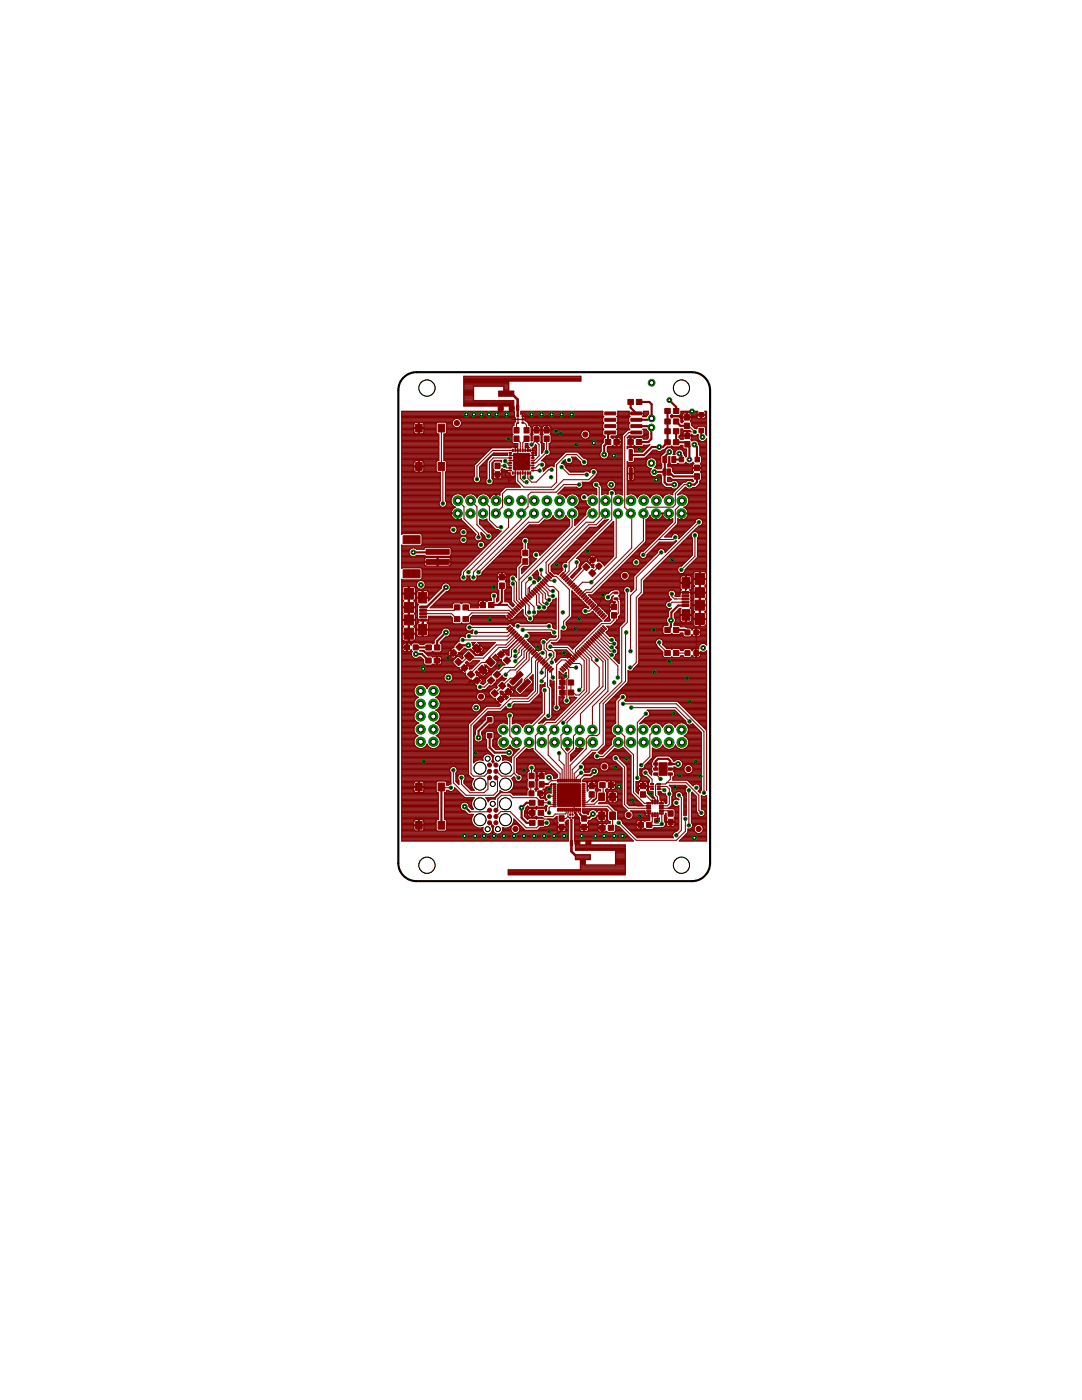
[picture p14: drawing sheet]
<svg xmlns="http://www.w3.org/2000/svg" width="216mm" height="279mm" viewBox="0 0 216 279" stroke-linecap="round" stroke-linejoin="round" font-family="sans-serif">
<g fill="#800000" stroke="#800000" stroke-width=".2">
<path d="M103.2 82.9h.3v.3h-.3z" fill-rule="evenodd"/>
<path d="M103.2 83.6h.3v.2h-.3z" fill-rule="evenodd"/>
<path d="M103.2 84.2h.3v.3h-.3z" fill-rule="evenodd"/>
<path d="M104.2 84.2h.2v.3h-.2z" fill-rule="evenodd"/>
<path d="M104.2 83.6h.2v.2h-.2z" fill-rule="evenodd"/>
<path d="M104.2 82.9h.2v.3h-.2z" fill-rule="evenodd"/>
<path d="M99.7 114.7h.9v1h-.9z" fill-rule="evenodd"/>
<path d="M99.7 116.4h.9v1h-.9z" fill-rule="evenodd"/>
<path d="M104.6 85.3h1v1.1h-1z" fill-rule="evenodd"/>
<path d="M104.6 87h1v1.1h-1z" fill-rule="evenodd"/>
<path d="M113.4 135.7h1v1h-1z" fill-rule="evenodd"/>
<path d="M111.7 135.7h1.1v1h-1.1z" fill-rule="evenodd"/>
<path d="M102.6 85.3h.9v1.1h-.9z" fill-rule="evenodd"/>
<path d="M102.6 87h.9v1.1h-.9z" fill-rule="evenodd"/>
<path d="M113.4 137.7h1v1h-1z" fill-rule="evenodd"/>
<path d="M111.7 137.7h1.1v1h-1.1z" fill-rule="evenodd"/>
<path d="M122 122.3h1v1h-1z" fill-rule="evenodd"/>
<path d="M122 120.6h1v1h-1z" fill-rule="evenodd"/>
<path d="M95.8 120.3h1.1v.9h-1.1z" fill-rule="evenodd"/>
<path d="M97.5 120.3h1.1v.9h-1.1z" fill-rule="evenodd"/>
<path d="M106.6 87h.9v1.1h-.9z" fill-rule="evenodd"/>
<path d="M106.6 85.3h.9v1.1h-.9z" fill-rule="evenodd"/>
<path d="M108.6 87h1v1.1h-1z" fill-rule="evenodd"/>
<path d="M108.6 85.3h1v1.1h-1z" fill-rule="evenodd"/>
<path d="M98.8 92.4h1v1.1h-1z" fill-rule="evenodd"/>
<path d="M98.8 94.1h1v1.1h-1z" fill-rule="evenodd"/>
<path d="M107.6 156h1v1.1h-1z" fill-rule="evenodd"/>
<path d="M107.6 154.3h1v1.1h-1z" fill-rule="evenodd"/>
<path d="M111.6 162.8h.9v1.1h-.9z" fill-rule="evenodd"/>
<path d="M111.6 164.5h.9v1.1h-.9z" fill-rule="evenodd"/>
<path d="M116.1 162.8h1v1.1h-1z" fill-rule="evenodd"/>
<path d="M116.1 164.5h1v1.1h-1z" fill-rule="evenodd"/>
<path d="M117.6 156.3h1v1.1h-1z" fill-rule="evenodd"/>
<path d="M117.6 158h1v1.1h-1z" fill-rule="evenodd"/>
<path d="M107.4 161.7h1.1v1h-1.1z" fill-rule="evenodd"/>
<path d="M105.7 161.7h1v1h-1z" fill-rule="evenodd"/>
<path d="M132.7 87.8h1v1h-1z" fill-rule="evenodd"/>
<path d="M134.4 87.8h1v1h-1z" fill-rule="evenodd"/>
<path d="M127.8 158h1v1.1h-1z" fill-rule="evenodd"/>
<path d="M127.8 156.3h1v1.1h-1z" fill-rule="evenodd"/>
<path d="M133.3 161.8h1v1.1h-1z" fill-rule="evenodd"/>
<path d="M133.3 163.5h1v1.1h-1z" fill-rule="evenodd"/>
<path d="M129 164.1h1.1v1h-1.1z" fill-rule="evenodd"/>
<path d="M127.3 164.1h1.1v1h-1.1z" fill-rule="evenodd"/>
<path d="M85 131.3h1v1h-1z" fill-rule="evenodd"/>
<path d="M86.7 131.3h1v1h-1z" fill-rule="evenodd"/>
<path d="M120.8 87.7h1.1v1h-1.1z" fill-rule="evenodd"/>
<path d="M122.5 87.7h1.1v1h-1.1z" fill-rule="evenodd"/>
<path d="M125.6 89.7l.6 .1-.1 2.1h-.6z" fill-rule="evenodd"/>
<path d="M125.6 93.4l.6 .1-.1 2.1h-.6z" fill-rule="evenodd"/>
<path d="M121.4 156.2h1v1h-1z" fill-rule="evenodd"/>
<path d="M119.7 156.2h1v1h-1z" fill-rule="evenodd"/>
<path d="M119.7 164.7h1v1h-1z" fill-rule="evenodd"/>
<path d="M121.4 164.7h1v1h-1z" fill-rule="evenodd"/>
<path d="M97.3 146.4h.8v.8h-.8z" fill-rule="evenodd"/>
<path d="M97.3 143.2h.8v.9h-.8z" fill-rule="evenodd"/>
<path d="M135.6 91.3h.8v.9h-.8z" fill-rule="evenodd"/>
<path d="M138.7 91.3h.9v.9h-.9z" fill-rule="evenodd"/>
<path d="M139.5 85.5h.9v.8h-.9z" fill-rule="evenodd"/>
<path d="M139.5 82.3h.9v.9h-.9z" fill-rule="evenodd"/>
<path d="M125.9 86h2.1l.1 .5-2.2 .1z" fill-rule="evenodd"/>
<path d="M125.9 84.8h2.1l.1 .5h-2.2z" fill-rule="evenodd"/>
<path d="M125.9 83.5h2.1l.1 .5-2.2 .1z" fill-rule="evenodd"/>
<path d="M125.9 82.2h2.1l.1 .5-2.2 .1z" fill-rule="evenodd"/>
<path d="M120.7 82.2h2.1l.1 .5-2.2 .1z" fill-rule="evenodd"/>
<path d="M120.7 83.5h2.1l.1 .5-2.2 .1z" fill-rule="evenodd"/>
<path d="M120.7 84.8h2.1l.1 .5h-2.2z" fill-rule="evenodd"/>
<path d="M120.7 86h2.1l.1 .5-2.2 .1z" fill-rule="evenodd"/>
<path d="M122.5 119.3h.7l.1 .3-.7 .1z" fill-rule="evenodd"/>
<path d="M122.5 118.2l.7-.1 .1 .3-.7 .1z" fill-rule="evenodd"/>
<path d="M105.6 157.9h.9v.9h-.9z" fill-rule="evenodd"/>
<path d="M107.3 157.9h1v.9h-1z" fill-rule="evenodd"/>
<path d="M136.7 129.9h.9v.9h-.9z" fill-rule="evenodd"/>
<path d="M138.5 129.9h.9v.9h-.9z" fill-rule="evenodd"/>
<path d="M134.1 91.1h.7v1.2h-.7z" fill-rule="evenodd"/>
<path d="M132.3 91.1h.7v1.2h-.7z" fill-rule="evenodd"/>
<path d="M107.4 159.7h1.1v1h-1.1z" fill-rule="evenodd"/>
<path d="M105.7 159.7h1v1h-1z" fill-rule="evenodd"/>
<path d="M105.6 154.3h1v1.1h-1z" fill-rule="evenodd"/>
<path d="M105.6 156h1v1.1h-1z" fill-rule="evenodd"/>
<path d="M107.4 163.7h1.1v1h-1.1z" fill-rule="evenodd"/>
<path d="M105.7 163.7h1v1h-1z" fill-rule="evenodd"/>
<path d="M104.3 111.5h1v1.1h-1z" fill-rule="evenodd"/>
<path d="M104.3 109.8h1v1.1h-1z" fill-rule="evenodd"/>
<path d="M132.7 129.9h1v.9h-1z" fill-rule="evenodd"/>
<path d="M134.4 129.9h1v.9h-1z" fill-rule="evenodd"/>
<path d="M134.4 81.5h1v1h-1z" fill-rule="evenodd"/>
<path d="M132.7 81.5h1v1h-1z" fill-rule="evenodd"/>
<path d="M125.3 79.7h1.1v1h-1.1z" fill-rule="evenodd"/>
<path d="M127 79.7h1.1v1h-1.1z" fill-rule="evenodd"/>
<path d="M125.3 87.7h1v1h-1z" fill-rule="evenodd"/>
<path d="M127 87.7h1v1h-1z" fill-rule="evenodd"/>
<path d="M134.4 85.6h1v.9h-1z" fill-rule="evenodd"/>
<path d="M132.7 85.6h1v.9h-1z" fill-rule="evenodd"/>
<path d="M136.7 86.4h.9v1.1h-.9z" fill-rule="evenodd"/>
<path d="M136.7 88.1h.9v1.1h-.9z" fill-rule="evenodd"/>
<path d="M134.4 83.6h1v1h-1z" fill-rule="evenodd"/>
<path d="M132.7 83.6h1v1h-1z" fill-rule="evenodd"/>
<path d="M136.6 82.8h.9v1h-.9z" fill-rule="evenodd"/>
<path d="M136.6 84.5h.9v1h-.9z" fill-rule="evenodd"/>
<path d="M90.7 120.7h1v1h-1z" fill-rule="evenodd"/>
<path d="M92.4 120.7h1.1v1h-1.1z" fill-rule="evenodd"/>
<path d="M90.7 123.1h1v1h-1z" fill-rule="evenodd"/>
<path d="M92.4 123.1h1.1v1h-1.1z" fill-rule="evenodd"/>
<path d="M133.2 93.6h.6v1.2h-.6z" fill-rule="evenodd"/>
<path d="M132.3 93.6h.6v1.2h-.6z" fill-rule="evenodd"/>
<path d="M105.7 89.7h.2l-.1 .4h-.1z" fill-rule="evenodd"/>
<path d="M105.2 89.7h.2v.4h-.2z" fill-rule="evenodd"/>
<path d="M104.7 89.7h.2v.4h-.2z" fill-rule="evenodd"/>
<path d="M104.2 89.7h.2l-.1 .4h-.1z" fill-rule="evenodd"/>
<path d="M103.7 89.7h.2v.4h-.2z" fill-rule="evenodd"/>
<path d="M103.2 89.7h.2v.4h-.2z" fill-rule="evenodd"/>
<path d="M102.7 89.7h.2v.4h-.2z" fill-rule="evenodd"/>
<path d="M102.2 89.7h.2v.4h-.2z" fill-rule="evenodd"/>
<path d="M101.6 90.3h.4l.1 .1-.5 .1z" fill-rule="evenodd"/>
<path d="M101.6 90.8h.4l.1 .1-.5 .1z" fill-rule="evenodd"/>
<path d="M101.6 91.3h.4l.1 .1-.5 .1z" fill-rule="evenodd"/>
<path d="M101.6 91.8h.4l.1 .1-.5 .1z" fill-rule="evenodd"/>
<path d="M101.6 92.3h.4l.1 .1-.5 .1z" fill-rule="evenodd"/>
<path d="M101.6 92.8h.4l.1 .1-.5 .1z" fill-rule="evenodd"/>
<path d="M101.6 93.3h.4l.1 .1-.5 .1z" fill-rule="evenodd"/>
<path d="M101.6 93.8h.4l.1 .1-.5 .1z" fill-rule="evenodd"/>
<path d="M102.2 94.2h.2v.5l-.2-.1z" fill-rule="evenodd"/>
<path d="M102.7 94.2h.2v.5l-.2-.1z" fill-rule="evenodd"/>
<path d="M103.2 94.2h.2v.5l-.2-.1z" fill-rule="evenodd"/>
<path d="M103.7 94.2h.2v.5l-.2-.1z" fill-rule="evenodd"/>
<path d="M104.2 94.2h.2l-.1 .5-.1-.1z" fill-rule="evenodd"/>
<path d="M104.7 94.2h.2v.5l-.2-.1z" fill-rule="evenodd"/>
<path d="M105.2 94.2h.2v.5l-.2-.1z" fill-rule="evenodd"/>
<path d="M105.7 94.2h.2l-.1 .5-.1-.1z" fill-rule="evenodd"/>
<path d="M106.1 93.8h.4l.1 .1-.5 .1z" fill-rule="evenodd"/>
<path d="M106.1 93.3h.4l.1 .1-.5 .1z" fill-rule="evenodd"/>
<path d="M106.1 92.8h.4l.1 .1-.5 .1z" fill-rule="evenodd"/>
<path d="M106.1 92.3h.4l.1 .1-.5 .1z" fill-rule="evenodd"/>
<path d="M106.1 91.8h.4l.1 .1-.5 .1z" fill-rule="evenodd"/>
<path d="M106.1 91.3h.4l.1 .1-.5 .1z" fill-rule="evenodd"/>
<path d="M106.1 90.8h.4l.1 .1-.5 .1z" fill-rule="evenodd"/>
<path d="M106.1 90.3h.4l.1 .1-.5 .1z" fill-rule="evenodd"/>
<path d="M102.5 90.5h3.2v3.2h-3.2z" fill-rule="evenodd"/>
<path d="M131.6 162.2h.7l.1 .2-.8 .1z" fill-rule="evenodd"/>
<path d="M131.6 161.7h.7l.1 .2-.8 .1z" fill-rule="evenodd"/>
<path d="M131.6 161.2h.7l.1 .2-.8 .1z" fill-rule="evenodd"/>
<path d="M131.6 160.7h.7l.1 .2-.8 .1z" fill-rule="evenodd"/>
<path d="M131.6 160.2h.7l.1 .2-.8 .1z" fill-rule="evenodd"/>
<path d="M131.1 159.7h.2v.7h-.3z" fill-rule="evenodd"/>
<path d="M130.6 159.7h.3l-.1 .7h-.2z" fill-rule="evenodd"/>
<path d="M130.1 159.7h.2v.7h-.3z" fill-rule="evenodd"/>
<path d="M129.1 160.2h.7v.2l-.7 .1z" fill-rule="evenodd"/>
<path d="M129.1 160.7h.7v.2l-.7 .1z" fill-rule="evenodd"/>
<path d="M129.1 161.2h.7v.2l-.7 .1z" fill-rule="evenodd"/>
<path d="M129.1 161.7h.7v.2l-.7 .1z" fill-rule="evenodd"/>
<path d="M129.1 162.2h.7v.2l-.7 .1z" fill-rule="evenodd"/>
<path d="M130.1 162.2l.2 .1v.7l-.3-.1z" fill-rule="evenodd"/>
<path d="M130.6 162.2l.3 .1-.1 .7-.2-.1z" fill-rule="evenodd"/>
<path d="M131.1 162.2l.2 .1v.7l-.3-.1z" fill-rule="evenodd"/>
<path d="M133.4 154.3h.8v.4h-.8z" fill-rule="evenodd"/>
<path d="M133.4 153.3h.8v.4h-.8z" fill-rule="evenodd"/>
<path d="M133.4 152.3h.8v.4h-.8z" fill-rule="evenodd"/>
<path d="M130.5 152.3h.8v.4h-.8z" fill-rule="evenodd"/>
<path d="M130.5 153.3h.8v.4h-.8z" fill-rule="evenodd"/>
<path d="M130.5 154.3h.8v.4h-.8z" fill-rule="evenodd"/>
<path d="M131.5 152.3h1.6v2.4h-1.6z" fill-rule="evenodd"/>
<path d="M129.8 156.4h.6v.1l-.5 .1z" fill-rule="evenodd"/>
<path d="M129.8 156.9h.6v.1l-.5 .1z" fill-rule="evenodd"/>
<path d="M129.8 157.4h.6v.1l-.5 .1z" fill-rule="evenodd"/>
<path d="M131.2 157.4h.5l.1 .1-.6 .1z" fill-rule="evenodd"/>
<path d="M131.2 156.9h.5l.1 .1-.6 .1z" fill-rule="evenodd"/>
<path d="M131.2 156.4h.5l.1 .1-.6 .1z" fill-rule="evenodd"/>
<path d="M83.8 122.3h1.3v.3l-1.3 .1z" fill-rule="evenodd"/>
<path d="M83.8 121.6h1.3v.3l-1.3 .1z" fill-rule="evenodd"/>
<path d="M83.8 123.6h1.3v.3l-1.3 .1z" fill-rule="evenodd"/>
<path d="M83.8 122.9h1.3v.3l-1.3 .1z" fill-rule="evenodd"/>
<path d="M80.7 117.4h1.8v2.1h-1.8z" fill-rule="evenodd"/>
<path d="M80.7 120.3h1.8v1.9h-1.8z" fill-rule="evenodd"/>
<path d="M80.7 122.8h1.8v1.9h-1.8z" fill-rule="evenodd"/>
<path d="M80.7 125.4h1.8v2.1h-1.8z" fill-rule="evenodd"/>
<path d="M83.5 118.2h1.6v2.1h-1.6z" fill-rule="evenodd"/>
<path d="M83.5 124.6h1.6v2.1h-1.6z" fill-rule="evenodd"/>
<path d="M83.8 121h1.3v.3h-1.3z" fill-rule="evenodd"/>
<path d="M136.1 119.4l1.3-.1 .1 .3-1.3 .1z" fill-rule="evenodd"/>
<path d="M136.1 120h1.3l.1 .3-1.3 .1z" fill-rule="evenodd"/>
<path d="M136.1 118.1l1.3-.1 .1 .4h-1.3z" fill-rule="evenodd"/>
<path d="M136.1 118.7h1.3l.1 .3-1.3 .1z" fill-rule="evenodd"/>
<path d="M138.7 122.5h1.8v2.1h-1.8z" fill-rule="evenodd"/>
<path d="M138.7 119.8h1.8v1.9h-1.8z" fill-rule="evenodd"/>
<path d="M138.7 117.3h1.8v1.9h-1.8z" fill-rule="evenodd"/>
<path d="M138.7 114.5h1.8v2.1h-1.8z" fill-rule="evenodd"/>
<path d="M136.1 121.7h1.6v2.1h-1.6z" fill-rule="evenodd"/>
<path d="M136.1 115.3h1.6v2.1h-1.6z" fill-rule="evenodd"/>
<path d="M136.1 120.7l1.3-.1 .1 .4h-1.3z" fill-rule="evenodd"/>
<path d="M121.7 162.1h1.1v1.4h-1.1z" fill-rule="evenodd"/>
<path d="M119.5 158.3h1.1v1.4h-1.1z" fill-rule="evenodd"/>
<path d="M119.5 162.1h1.1v1.4h-1.1z" fill-rule="evenodd"/>
<path d="M121.7 158.3h1.1v1.4h-1.1z" fill-rule="evenodd"/>
<path d="M103.1 80.9l.4 .1-.1 .9-.3-.1z" fill-rule="evenodd"/>
<path d="M101.6 81.2h1v.7h-1z" fill-rule="evenodd"/>
<path d="M99.4 81.2h1v.7h-1z" fill-rule="evenodd"/>
<path d="M113.8 167.8h.5l-.1 1-.4-.1z" fill-rule="evenodd"/>
<path d="M114.7 167.8h1v.7h-1z" fill-rule="evenodd"/>
<path d="M116.9 167.8h1v.7h-1z" fill-rule="evenodd"/>
<path d="M115.7 155.5l.2 .1-.1 .5-.1-.1z" fill-rule="evenodd"/>
<path d="M115.3 155.5l.2 .1-.1 .5-.1-.1z" fill-rule="evenodd"/>
<path d="M114.9 155.5l.2 .1-.1 .5-.1-.1z" fill-rule="evenodd"/>
<path d="M114.5 155.5l.2 .1-.1 .5-.1-.1z" fill-rule="evenodd"/>
<path d="M114.1 155.5l.2 .1-.1 .5-.1-.1z" fill-rule="evenodd"/>
<path d="M113.7 155.5l.2 .1-.1 .5-.1-.1z" fill-rule="evenodd"/>
<path d="M113.3 155.5l.2 .1-.1 .5-.1-.1z" fill-rule="evenodd"/>
<path d="M112.9 155.5l.2 .1-.1 .5-.1-.1z" fill-rule="evenodd"/>
<path d="M112.5 155.5l.2 .1-.1 .5-.1-.1z" fill-rule="evenodd"/>
<path d="M112.1 155.5l.2 .1-.1 .5-.1-.1z" fill-rule="evenodd"/>
<path d="M111.7 155.5l.2 .1-.1 .5-.1-.1z" fill-rule="evenodd"/>
<path d="M111.3 155.5l.2 .1-.1 .5-.1-.1z" fill-rule="evenodd"/>
<path d="M110.4 156.4h.5l.1 .1-.6 .1z" fill-rule="evenodd"/>
<path d="M110.4 156.8h.5l.1 .1-.6 .1z" fill-rule="evenodd"/>
<path d="M110.4 157.2h.5l.1 .1-.6 .1z" fill-rule="evenodd"/>
<path d="M110.4 157.6h.5l.1 .1-.6 .1z" fill-rule="evenodd"/>
<path d="M110.4 158h.5l.1 .1-.6 .1z" fill-rule="evenodd"/>
<path d="M110.4 158.4h.5l.1 .1-.6 .1z" fill-rule="evenodd"/>
<path d="M110.4 158.8h.5l.1 .1-.6 .1z" fill-rule="evenodd"/>
<path d="M110.4 159.2h.5l.1 .1-.6 .1z" fill-rule="evenodd"/>
<path d="M110.4 159.6h.5l.1 .1-.6 .1z" fill-rule="evenodd"/>
<path d="M110.4 160h.5l.1 .1-.6 .1z" fill-rule="evenodd"/>
<path d="M110.4 160.4h.5l.1 .1-.6 .1z" fill-rule="evenodd"/>
<path d="M110.4 160.8h.5l.1 .1-.6 .1z" fill-rule="evenodd"/>
<path d="M111.3 161.3l.2 .1-.1 .5-.1-.1z" fill-rule="evenodd"/>
<path d="M111.7 161.3l.2 .1-.1 .5-.1-.1z" fill-rule="evenodd"/>
<path d="M112.1 161.3l.2 .1-.1 .5-.1-.1z" fill-rule="evenodd"/>
<path d="M112.5 161.3l.2 .1-.1 .5-.1-.1z" fill-rule="evenodd"/>
<path d="M112.9 161.3l.2 .1-.1 .5-.1-.1z" fill-rule="evenodd"/>
<path d="M113.3 161.3l.2 .1-.1 .5-.1-.1z" fill-rule="evenodd"/>
<path d="M113.7 161.3l.2 .1-.1 .5-.1-.1z" fill-rule="evenodd"/>
<path d="M114.1 161.3l.2 .1-.1 .5-.1-.1z" fill-rule="evenodd"/>
<path d="M114.5 161.3l.2 .1-.1 .5-.1-.1z" fill-rule="evenodd"/>
<path d="M114.9 161.3l.2 .1-.1 .5-.1-.1z" fill-rule="evenodd"/>
<path d="M115.3 161.3l.2 .1-.1 .5-.1-.1z" fill-rule="evenodd"/>
<path d="M115.7 161.3l.2 .1-.1 .5-.1-.1z" fill-rule="evenodd"/>
<path d="M116.2 160.8h.5l.1 .1-.6 .1z" fill-rule="evenodd"/>
<path d="M116.2 160.4h.5l.1 .1-.6 .1z" fill-rule="evenodd"/>
<path d="M116.2 160h.5l.1 .1-.6 .1z" fill-rule="evenodd"/>
<path d="M116.2 159.6h.5l.1 .1-.6 .1z" fill-rule="evenodd"/>
<path d="M116.2 159.2h.5l.1 .1-.6 .1z" fill-rule="evenodd"/>
<path d="M116.2 158.8h.5l.1 .1-.6 .1z" fill-rule="evenodd"/>
<path d="M116.2 158.4h.5l.1 .1-.6 .1z" fill-rule="evenodd"/>
<path d="M116.2 158h.5l.1 .1-.6 .1z" fill-rule="evenodd"/>
<path d="M116.2 157.6h.5l.1 .1-.6 .1z" fill-rule="evenodd"/>
<path d="M116.2 157.2h.5l.1 .1-.6 .1z" fill-rule="evenodd"/>
<path d="M116.2 156.8h.5l.1 .1-.6 .1z" fill-rule="evenodd"/>
<path d="M116.2 156.4h.5l.1 .1-.6 .1z" fill-rule="evenodd"/>
<path d="M111.3 156.5h4.5v4.4h-4.5z" fill-rule="evenodd"/>
<path d="M138.6 92.8h1v1.1h-1z" fill-rule="evenodd"/>
<path d="M138.6 94.6h1v1h-1z" fill-rule="evenodd"/>
<path d="M132.7 125.2h1v1h-1z" fill-rule="evenodd"/>
<path d="M134.4 125.2h1v1h-1z" fill-rule="evenodd"/>
<path d="M136.7 125.8h.9v.9h-.9z" fill-rule="evenodd"/>
<path d="M138.5 125.8h.9v.9h-.9z" fill-rule="evenodd"/>
<path d="M86.7 128.7h1.1v1h-1.1z" fill-rule="evenodd"/>
<path d="M85 128.7h1.1v1h-1.1z" fill-rule="evenodd"/>
<path d="M82.5 128.7h.9v1h-.9z" fill-rule="evenodd"/>
<path d="M80.7 128.7h1v1h-1z" fill-rule="evenodd"/>
<path d="M85 111.6h4.6v1h-4.5z" fill-rule="evenodd"/>
<path d="M85 109.6h4.6v.9l-4.5 .1z" fill-rule="evenodd"/>
<path d="M80.5 113.7h3.3v1.6h-3.3z" fill-rule="evenodd"/>
<path d="M80.5 106.9h3.3v1.6h-3.3z" fill-rule="evenodd"/>
<path d="M83 156.3h1.2v1.5h-1.2z" fill-rule="evenodd"/>
<path d="M87.4 156.3h1.3v1.5h-1.3z" fill-rule="evenodd"/>
<path d="M83 163.9h1.2v1.6h-1.2z" fill-rule="evenodd"/>
<path d="M87.4 163.9h1.3v1.6h-1.3z" fill-rule="evenodd"/>
<path d="M83 84.7h1.2v1.5h-1.2z" fill-rule="evenodd"/>
<path d="M87.4 84.7h1.3v1.5h-1.3z" fill-rule="evenodd"/>
<path d="M83 92.3h1.2v1.6h-1.2z" fill-rule="evenodd"/>
<path d="M87.4 92.3h1.3v1.6h-1.3z" fill-rule="evenodd"/>
<circle cx="113.8" cy="162.6" r=".13"/>
<circle cx="114.3" cy="162.6" r=".13"/>
<circle cx="114.3" cy="163.2" r=".13"/>
<circle cx="114" cy="163.6" r=".13"/>
<circle cx="113.8" cy="163.2" r=".13"/>
<circle cx="97.7" cy="161.7" r=".4"/>
<circle cx="99" cy="161.7" r=".4"/>
<circle cx="97.7" cy="163" r=".4"/>
<circle cx="99" cy="163" r=".4"/>
<circle cx="97.7" cy="164.2" r=".4"/>
<circle cx="99" cy="164.2" r=".4"/>
<circle cx="99" cy="155.2" r=".4"/>
<circle cx="97.7" cy="155.2" r=".4"/>
<circle cx="99" cy="153.9" r=".4"/>
<circle cx="97.7" cy="153.9" r=".4"/>
<circle cx="99" cy="152.7" r=".4"/>
<circle cx="97.7" cy="152.7" r=".4"/>
<circle cx="120.6" cy="153" r=".51"/>
<circle cx="102.8" cy="165.4" r=".51"/>
<circle cx="125.4" cy="162.6" r=".51"/>
<circle cx="137.4" cy="153.5" r=".51"/>
<circle cx="96" cy="139" r=".51"/>
<circle cx="124.7" cy="114.9" r=".51"/>
<circle cx="116.8" cy="86.7" r=".51"/>
<circle cx="139.4" cy="165.4" r=".51"/>
<circle cx="91.2" cy="84.4" r=".51"/>
</g>
<g fill="#800000" stroke="#800000" stroke-width=".2">
<path d="M99.5 136.8l.7-.7 .7 .8-.7 .7z"/>
<path d="M100.7 138l.7-.6 .7 .7-.7 .7z"/>
<path d="M91.7 128.4l.7 .7-.8 .7-.6-.7z"/>
<path d="M89.8 130.3l.7-.7 .7 .6-.7 .8z"/>
<path d="M98 138.3l.7-.7 .7 .8-.7 .7z"/>
<path d="M99.2 139.5l.7-.6 .7 .7-.7 .7z"/>
<path d="M99.3 130.5l.7-.6 .7 .8-.7 .6z"/>
<path d="M100.5 131.7l.7-.6 .7 .8-.7 .6z"/>
<path d="M90.8 132l.7-.6 .7 .8-.7 .6z"/>
<path d="M92 133.2l.7-.6 .7 .8-.7 .6z"/>
<path d="M93.3 134.5l.7-.6 .7 .8-.7 .6z"/>
<path d="M94.5 135.7l.7-.6 .7 .8-.7 .6z"/>
<path d="M103.8 134l.6 .6-2.1 2.1-.6-.6z"/>
<path d="M103.2 137.6l2-2.1 .7 .6-2.1 2.1z"/>
<path d="M98.5 134.6l.7-.7 .7 .6-.7 .8z"/>
<path d="M97.3 135.8l.7-.7 .7 .6-.7 .8z"/>
<path d="M101.1 125.5l.6-.6 .2 .1-.6 .7z"/>
<path d="M101.5 125.9l.6-.7 .2 .1-.7 .7z"/>
<path d="M101.8 126.2l.7-.6 .1 .1-.6 .7z"/>
<path d="M102.2 126.6l.6-.7 .2 .1-.6 .7z"/>
<path d="M102.5 126.9l.7-.6 .2 .1-.7 .7z"/>
<path d="M102.9 127.3l.6-.7 .2 .1-.6 .7z"/>
<path d="M103.2 127.6l.7-.6 .2 .1-.7 .7z"/>
<path d="M103.6 128l.6-.7 .2 .1-.6 .8z"/>
<path d="M103.9 128.3l.7-.6 .2 .1-.7 .7z"/>
<path d="M104.3 128.7l.6-.7 .2 .2-.6 .7z"/>
<path d="M104.6 129l.7-.6 .2 .1-.7 .7z"/>
<path d="M105 129.4l.6-.6 .2 .1-.6 .7z"/>
<path d="M105.3 129.8l.7-.7 .2 .1-.7 .7z"/>
<path d="M105.7 130.1l.7-.6 .1 .1-.6 .7z"/>
<path d="M106.1 130.5l.6-.7 .2 .1-.7 .7z"/>
<path d="M106.4 130.8l.7-.6 .1 .1-.6 .7z"/>
<path d="M106.8 131.2l.6-.7 .2 .1-.6 .7z"/>
<path d="M107.1 131.5l.7-.6 .1 .1-.6 .7z"/>
<path d="M107.5 131.9l.6-.7 .2 .1-.6 .7z"/>
<path d="M107.8 132.2l.7-.6 .1 .1-.6 .7z"/>
<path d="M108.2 132.6l.6-.7 .2 .1-.6 .8z"/>
<path d="M108.5 132.9l.7-.6 .1 .1-.6 .7z"/>
<path d="M108.9 133.3l.6-.7 .2 .2-.6 .7z"/>
<path d="M109.2 133.6l.7-.6 .2 .1-.7 .7z"/>
<path d="M109.6 134l.6-.7 .2 .2-.6 .7z"/>
<path d="M111.8 133.3l.7 .7-.1 .2-.7-.7z"/>
<path d="M112.2 133l.7 .6-.1 .2-.7-.6z"/>
<path d="M112.5 132.6l.7 .7-.1 .2-.7-.7z"/>
<path d="M112.9 132.3l.7 .7-.2 .1-.6-.6z"/>
<path d="M113.2 131.9l.8 .7-.2 .2-.7-.7z"/>
<path d="M113.6 131.6l.7 .6-.1 .2-.7-.6z"/>
<path d="M113.8 131.3l.2-.1 .7 .7-.2 .1z"/>
<path d="M114.3 130.9l.7 .6-.1 .2-.7-.7z"/>
<path d="M114.7 130.5l.7 .7-.1 .1-.7-.6z"/>
<path d="M114.9 130.3l.2-.1 .6 .7-.2 .1z"/>
<path d="M115.4 129.8l.7 .7-.1 .1-.7-.6z"/>
<path d="M115.7 129.5l.7 .6-.1 .2-.7-.7z"/>
<path d="M116.1 129.1l.7 .7-.1 .1-.7-.6z"/>
<path d="M116.4 128.8l.7 .7-.2 .1-.6-.7z"/>
<path d="M116.8 128.4l.7 .6-.1 .2-.7-.6z"/>
<path d="M117.1 128l.7 .7-.1 .2-.7-.7z"/>
<path d="M117.5 127.7l.7 .7-.2 .1-.6-.6z"/>
<path d="M117.8 127.3l.8 .7-.2 .2-.7-.7z"/>
<path d="M118.2 127l.7 .6-.1 .2-.7-.6z"/>
<path d="M118.4 126.7l.2-.1 .7 .7-.2 .1z"/>
<path d="M118.9 126.3l.7 .6-.1 .2-.7-.7z"/>
<path d="M119.3 125.9l.7 .7-.2 .1-.7-.6z"/>
<path d="M119.6 125.6l.7 .6-.1 .2-.7-.6z"/>
<path d="M120 125.2l.7 .7-.2 .1-.7-.6z"/>
<path d="M120.3 124.9l.7 .6-.1 .2-.7-.7z"/>
<path d="M120.2 123.4l.6-.7 .2 .2-.6 .7z"/>
<path d="M120.5 122.4l.2 .2-.7 .6-.2-.2z"/>
<path d="M119.5 122.7l.6-.7 .2 .2-.6 .7z"/>
<path d="M119.1 122.3l.7-.6 .2 .1-.7 .7z"/>
<path d="M118.8 122l.6-.7 .2 .1-.6 .8z"/>
<path d="M118.4 121.6l.7-.6 .2 .1-.7 .7z"/>
<path d="M118.1 121.3l.6-.7 .2 .1-.6 .7z"/>
<path d="M117.7 120.9l.7-.6 .2 .1-.7 .7z"/>
<path d="M117.4 120.6l.6-.7 .2 .1-.7 .7z"/>
<path d="M117 120.2l.7-.6 .1 .1-.6 .7z"/>
<path d="M116.7 119.8l.6-.6 .2 .1-.7 .7z"/>
<path d="M116.9 118.9l.2 .1-.7 .7-.1-.2z"/>
<path d="M116 119.1l.6-.6 .2 .1-.7 .7z"/>
<path d="M115.6 118.8l.6-.6 .2 .1-.6 .7z"/>
<path d="M115.3 118.4l.6-.6 .2 .1-.7 .7z"/>
<path d="M114.9 118.1l.6-.7 .2 .2-.6 .7z"/>
<path d="M114.6 117.7l.6-.6 .2 .1-.7 .7z"/>
<path d="M114.2 117.4l.6-.7 .2 .1-.6 .8z"/>
<path d="M113.8 117l.7-.6 .2 .1-.7 .7z"/>
<path d="M113.5 116.7l.6-.7 .2 .1-.6 .7z"/>
<path d="M113.1 116.3l.7-.6 .2 .1-.7 .7z"/>
<path d="M113.4 115.3l.2 .2-.7 .6-.1-.1z"/>
<path d="M112.4 115.6l.7-.6 .1 .1-.6 .7z"/>
<path d="M112.1 115.3l.6-.7 .2 .1-.7 .7z"/>
<path d="M111.7 114.9l.7-.6 .1 .1-.6 .7z"/>
<path d="M109.6 114.4l.2-.1 .6 .7-.2 .1z"/>
<path d="M109.2 114.7l.2-.1 .7 .7-.2 .1z"/>
<path d="M108.9 115.1l.2-.1 .6 .7-.2 .1z"/>
<path d="M108.6 115.3l.7 .7-.1 .1-.7-.6z"/>
<path d="M108.2 115.8l.2-.1 .6 .7-.2 .1z"/>
<path d="M107.8 116.1l.2-.1 .6 .7-.1 .1z"/>
<path d="M107.6 116.4l.7 .6-.1 .2-.7-.6z"/>
<path d="M107.1 116.8l.2-.1 .6 .7-.1 .2z"/>
<path d="M106.8 117.2l.2-.1 .6 .7-.2 .1z"/>
<path d="M106.5 117.4l.7 .7-.1 .2-.7-.7z"/>
<path d="M106.1 117.9l.1-.1 .7 .7-.2 .1z"/>
<path d="M105.7 118.3l.2-.1 .6 .6-.1 .2z"/>
<path d="M105.3 118.6l.2-.1 .7 .7-.2 .1z"/>
<path d="M105.1 118.9l.7 .6-.1 .2-.7-.7z"/>
<path d="M104.6 119.3l.2-.1 .7 .7-.2 .1z"/>
<path d="M104.3 119.7l.2-.1 .6 .7-.2 .1z"/>
<path d="M104.1 119.9l.7 .7-.2 .1-.7-.6z"/>
<path d="M103.6 120.4l.2-.1 .6 .7-.2 .1z"/>
<path d="M103.2 120.7l.2-.1 .7 .7-.2 .1z"/>
<path d="M103 121l.7 .6-.1 .2-.7-.6z"/>
<path d="M102.5 121.4l.2-.1 .7 .7-.2 .2z"/>
<path d="M102.2 121.8l.2-.1 .6 .6-.1 .2z"/>
<path d="M101.8 122.2l.2-.2 .6 .7-.1 .2z"/>
<path d="M101.6 122.4l.7 .7-.2 .1-.6-.6z"/>
<path d="M101.1 122.9l.2-.2 .6 .7-.2 .2z"/>
<path d="M97.7 131.2l1.1 1-.8 .9-1.1-1z"/>
<path d="M93.5 130.1l1 1-.8 .8-1-1z"/>
<path d="M96.2 132.8l1 1-.8 .8-1-1z"/>
<path d="M95 128.5l1.1 1-.8 .9-1-1z"/>
<path d="M116.3 113.1l.7-.6 .7 .7-.7 .7z"/>
<path d="M117.5 114.3l.7-.6 .7 .7-.7 .7z"/>
<path d="M118.9 112.9l.6-.5 .6 .6-.6 .6-.6-.5z"/>
<path d="M118.2 111.1h.1l.6 .6-.6 .7-.7-.6z"/>
</g>
<g fill="none" stroke="#800000" stroke-width=".25">
<path d="M92.6 78.1h1.9M92.6 79.9h1.9M92.6 79.6h1.9M92.6 79.4h1.9M92.6 79.2h1.9M92.6 79h1.9M92.6 78.8h1.9M92.6 78.5h1.9M92.6 78.3h1.9M92.6 77.9h1.9M92.6 77.7h1.9M92.6 77.4h1.9"/>
<path d="M92.6 77.2h1.9M92.6 77h8.9M92.6 76.8h8.9M92.6 76.6h8.9M92.6 76.4h8.9M92.6 76.1h8.9M92.6 75.9h23.3M92.6 75.7h23.3M92.6 75.5h23.3M92.6 75.3h23.3M99.5 78.1h3v.7l.9 .9v1.2l-.2 .1v-1.2l-.8-.7h-2.9zM99.5 79h3.2"/>
<path d="M99.5 78.8h3M99.5 78.5h3M99.5 78.3h3M100.5 78.1v-1.1h-6v3h8v1.2h-.8v-.2h-1.4v.2h-.8v-.2h-6.9v-5.9h23.3v1h-14.4v2M100.5 77.9h1M100.5 77.7h1M100.5 77.4h1M100.5 77.2h1M102.6 79.2h.3M102.8 79.4h.3M103 79.6h.3M103.2 79.9h.2"/>
<path d="M92.6 80.9h9.9M92.6 80.7h9.9M92.6 80.5h9.9M92.6 80.3h9.9M92.6 80.1h9.9M101.7 81.2h.8M103.2 80.7h.2M103.2 80.5h.2M103.2 80.3h.2M103.2 80.1h.2M101.4 174.3h23.4M101.4 174.1h23.4"/>
<path d="M101.4 173.9h23.4M101.4 173.7h23.4M113.9 170v-1.3h.2v1.2l.8 .7M113.9 170h.3M113.9 169.7h.2M113.9 169.5h.2M113.9 169.3h.2M113.9 169.1h.2M113.9 168.9h.2M114.1 170.2h.3M114.4 170.4h.3M114.8 170.8h3"/>
<path d="M114.8 168.7h10v5.8l-23.4 .1v-1h14.4v-2h-1v-.7l-.9-.9M114.8 171.5h3M114.8 171.3h3M114.8 171h3M114.8 169.5h10M114.8 169.3h10M114.8 169.1h10M114.8 168.9h10M115.6 168.7v-.3h-.8v1.3h8v2.9h-6v-1h1v-1h-3.2M115.8 173.5h9M115.8 173.2h9M115.8 173h9"/>
<path d="M115.8 172.8h9M115.8 172.6h1M115.8 172.4h1M115.8 172.1h1M115.8 171.9h1M115.8 171.7h1M117 168.7v-.2h.8v.2M122.8 170.6h2M122.8 172.6h2M122.8 172.4h2M122.8 172.1h2M122.8 171.9h2"/>
<path d="M122.8 171.7h2M122.8 171.5h2M122.8 171.3h2M122.8 171h2M122.8 170.8h2M122.8 170.4h2M122.8 170.2h2M122.8 170h2M122.8 169.7h2"/>
</g>
<g fill="none" stroke="#800000" stroke-width=".21">
<path d="M80.2 92.9h2.4M80.2 89h7.4M80.2 87.9h7.4M80.2 88.1h7.4M80.2 82.4h22.5M80.2 98.6h7.7M80.2 96h7.7M80.2 92.6h2.4M80.2 93.2h2.4M80.2 95.8h7.7M80.2 86h2.4M80.2 89.6h7.4"/>
<path d="M80.2 91.4h7.4M80.2 94.8h7.7M80.2 95.3h7.7M80.2 93.1h3.3M80.2 92.7h2.4M80.2 89.5h7.4M80.2 89.3h7.4M80.2 87.4h7.4M80.2 87.6h7.4M80.2 89.1h7.4M80.2 90.8h7.4M80.2 91.9h7.4v-5.3h-.3l-.3-.3v-1.8l.3-.2h1.6l.2 .2v1.8l-.2 .3h-.3v5.3h7"/>
<path d="M80.2 93.7h2.4M80.2 85.4h6.8M80.2 94.3h7.7v5.6M80.2 85.5h6.8M80.2 84.3h2.7M80.2 86.6h7M80.2 99.9h7.7M80.2 99.8h7.7M80.2 99.6h7.7M80.2 99.4h7.7M80.2 99.3h7.7M80.2 99.1h7.7"/>
<path d="M80.2 98.9h7.7M80.2 98.7h7.7M80.2 98.4h7.7M80.2 98.2h7.7M80.2 98h7.7M80.2 97.9h7.7M80.2 97.7h7.7M80.2 97.5h7.7M80.2 97.4h7.7M80.2 97.2h7.7M80.2 97h7.7M80.2 96.8h7.7"/>
<path d="M80.2 96.7h7.7M80.2 96.5h7.7M80.2 96.3h7.7M80.2 96.2h7.7M80.2 95.7h7.7M80.2 95.5h7.7M80.2 95.1h7.7M80.2 95h7.7M80.2 94.6h7.7M80.2 94.4h7.7M80.2 94.1h2.5M80.2 93.9h2.4"/>
<path d="M80.2 93.6h2.4M80.2 93.4h2.4M80.2 92.4h2.4M80.2 92.2h2.4M80.2 92.1h2.5M80.2 91.7h7.4M80.2 91.5h7.4M80.2 91.2h7.4M80.2 91h7.4M80.2 90.7h7.4M80.2 90.5h7.4M80.2 90.3h7.4"/>
<path d="M80.2 90.1h7.4M80.2 90h7.4M80.2 89.8h7.4M80.2 88.8h7.4M80.2 88.6h7.4M80.2 88.4h7.4M80.2 88.3h7.4M80.2 87.8h7.4M80.2 87.2h7.4M80.2 87.1h7.4M80.2 86.9h7.4M80.2 86.7h7.4"/>
<path d="M80.2 86.4h2.5M80.2 86.2h2.4M80.2 85.9h2.4M80.2 85.7h2.4M80.2 85.2h2.4M80.2 85h2.4M80.2 84.8h2.4M80.2 84.7h2.4M80.2 84.5h2.5M80.2 84.2h10.1M80.2 84h10.2M80.2 83.8h10.3"/>
<path d="M80.2 83.7h10.5M80.2 83.5h22.6M80.2 83.3h22.5M80.2 83.1h22.5M80.2 83h22.5M80.2 82.8h22.5M80.2 82.6h22.5M80.2 82.3h22.5M80.2 82.1h22.5M82.6 85.5v.7M82.6 86.2l.1 .2M82.7 86.4l.3 .2"/>
<path d="M82.7 92.1l.8-.2v2.3h-.5l-.4-.2v-.8h2l-.1 .8-.2 .2h-.6v-2.3h.5l.4 .3M82.7 92.1l-.1 .2v.7h2v-.8M82.8 84.3l-.2 .4v.6M82.8 84.3h1.5M83.5 92.9h.2M83.5 92.6h.2M83.5 93.2h.2M83.5 86h.2M83.5 92.7h.2M83.5 93.7h.2M83.5 84.3v2.3M83.5 94.1h.2"/>
<path d="M83.5 93.9h.2M83.5 93.6h.2M83.5 93.4h.2M83.5 92.4h.2M83.5 92.2h.2M83.5 92.1h.2M83.5 86.4h.2M83.5 86.2h.2M83.5 85.9h.2M83.5 85.7h.2M83.5 85.2h.2M83.5 85h.2"/>
<path d="M83.5 84.8h.2M83.5 84.7h.2M83.5 84.5h.2M83.7 93.1h3.3M83.7 84.3v2.3M84.3 84.3h2.9M84.3 84.3l.3 .3v.7M84.4 92.1h2.8M84.5 94.1h2.6M84.5 86.4l-.3 .2M84.5 86.4h2.6M84.5 84.5h2.6"/>
<path d="M84.5 92.2h2.5M84.6 93.9h2.4M84.6 92.9h2.4M84.6 92.6h2.4M84.6 93.2h2.4M84.6 86h2.4M84.6 92.7h2.4M84.6 93.7h2.4M84.6 85.5v.7M84.6 86.2l-.1 .2M84.6 93.6h2.4M84.6 93.4h2.4"/>
<path d="M84.6 92.4h2.4M84.6 86.2h2.4M84.6 85.9h2.4M84.6 85.7h2.4M84.6 85.2h2.4M84.6 85h2.4M84.6 84.8h2.4M84.6 84.7h2.4M87.3 91.9l-.3 .3v1.8l.3 .3M87.9 99.9l-.3 .4v.3M88.1 85.4v7.7l.3 .3v7.1M88.6 89h14.7"/>
<path d="M88.6 87.9h13.6M88.6 88.1h13.6M88.6 89.6h9.3M88.6 91.4h7.5M88.6 89.5h9.4M88.6 89.3h13.4M88.6 87.4h13.6M88.6 87.6h13.6M88.6 89.1h14.7M88.6 90.8h8M88.6 91.7h7.2M88.6 91.5h7.3"/>
<path d="M88.6 91.2h7.7M88.6 91h7.9M88.6 90.7h8.2M88.6 90.5h8.4M88.6 90.3h8.6M88.6 90.1h8.7M88.6 90h8.9M88.6 89.8h9.1M88.6 88.8h14.7M88.6 88.6h14.7M88.6 88.4h13.8M88.6 88.3h13.6"/>
<path d="M88.6 87.8h13.6M88.6 87.2h13.6M88.6 87.1h13.6M88.6 86.9h13.6M88.6 86.7h13.7M88.9 91.9l.2 .3v1.8l-.2 .2v5.7M88.9 98.6h10.9M88.9 96h5.6M88.9 95.8h5.5M88.9 94.8h5.8M88.9 95.3h5.6M88.9 94.3h5.8"/>
<path d="M88.9 99.9l.2 .7M88.9 99.9h1.1M88.9 99.8h1.1M88.9 99.6h1.1M88.9 99.4h1.2M88.9 99.3h1.3M88.9 99.1h1.4M88.9 98.9h1.5M88.9 98.7h1.8M88.9 98.4h10.9M88.9 98.2h11M88.9 98h11.1"/>
<path d="M88.9 97.9h11.3M88.9 97.7h11.5M88.9 97.5h11.7M88.9 97.4h11.8M88.9 97.2h14.9M88.9 97h14.8M88.9 96.8h14.6M88.9 96.7h8.4M88.9 96.5h8.2M88.9 96.3h6M88.9 96.2h5.7M88.9 95.7h5.5"/>
<path d="M88.9 95.5h5.5M88.9 95.1h5.7M88.9 95h5.8M88.9 94.6h5.8M88.9 94.4h5.8M88.9 84.3h1.4M88.9 86.6h13.3M89 92.1h6.4M89 94.1h5.7M89.1 86.4h13.1M89.1 84.5h1.2M89.1 92.9h5.6"/>
<path d="M89.1 92.6h5.8M89.1 93.2h5.6M89.1 86h13.1M89.1 93.1h5.6M89.1 92.7h5.7M89.1 93.7h5.6M89.1 85.4h13.1M89.1 85.5h13.1M89.1 93.9h5.6M89.1 93.6h5.6M89.1 93.4h5.6M89.1 92.4h6"/>
<path d="M89.1 92.2h6.2M89.1 86.2h13.1M89.1 85.9h13.1M89.1 85.7h13.1M89.1 85.2h1.5M89.1 85h1.4M89.1 84.8h1.2M89.1 84.7h1.2M90.7 85.2a.93 .93 0 0 1-.2-1.4 .93 .93 0 0 1 1.4 0 .93 .93 0 0 1-.2 1.4M90.7 85.2l.3 .1M91.1 98.6a1.38 1.38 0 0 0-1.1 1.2 1.38 1.38 0 0 0 .9 1.4l-.4 .3M91.4 99.9l1.2 1.2v2.4l2.9 2.9v.8"/>
<path d="M91.6 83.7h11.2M91.7 98.6l.4 .2 .5 .6 .5-.6 .5-.2M91.7 85.2l-.4 .1M91.7 85.2h10.5M91.8 83.8h11M91.9 85h10.4M91.9 84h11M92 84.8h10.6M92 84.7h10.6M92 84.2h10.8M92.1 84.3h10.5M92.1 98.7h1.1"/>
<path d="M92.1 84.5h10.5M92.3 98.9h.7M92.5 99.1h.3M92.6 99.3h.1M93.9 99.9l1.3 1.2v3.6l2.3 2.3M94.2 98.6l.5 .2 .5 .6 .5-.6 .5-.2M94.4 95.5a.76 .76 0 0 0 .8 .9 .76 .76 0 0 0 .7-.9M94.6 98.7h1.1M94.8 98.9h.7M95 99.1h.4M95.1 99.3h.1M95.4 96.3h1.6"/>
<path d="M95.7 93.2h1.5M95.7 94.8h1.5M95.7 93.2v1.9l.2 .4M95.7 93.7h1.5M95.7 94.3h1.5M95.7 95h1.5M95.7 94.6h1.5M95.7 94.4h1.5M95.7 94.1h1.5M95.7 93.9h1.5M95.7 93.6h1.5M95.7 93.4h1.5"/>
<path d="M95.7 96.2h1.2M95.7 95.1h1.5M95.8 96h1.1M95.8 95.3h1.4M95.8 93.1h1.4M95.9 95.8h1M95.9 95.7h1.1M95.9 95.5h1.3M96 92.9h1.2M96.2 92.7h1M96.4 92.6h.8M96.5 99.9l1.2 1.2v2.6l1.5 1.5h.8"/>
<path d="M96.5 92.4h.7M96.7 92.2h.5M96.7 98.6l.5 .2 .6 .6M96.9 92.1h.3M96.9 96.2a.77 .77 0 0 0 .8 .6 .77 .77 0 0 0 .7-.6M97 95.6l-.1 .6M97 91.9h.3M97.2 95.5l-.2 .1M97.2 98.7h1.2M97.2 91.7h.3M97.3 91.9l-.1 .1v3.5M97.4 98.9h.7"/>
<path d="M97.4 91.5h.2M97.5 99.1h.5M97.6 91.4h.1M97.7 99.3h.2M97.7 99.4h.1M97.7 91.2h.2M97.9 91.2h.1M97.9 91.2l-.6 .7M97.9 91h.2M98 99.1l-.2 .3M98.1 90.8h3.1M98.1 96.7h5.2"/>
<path d="M98.1 90.9l-.2 .3M98.2 92.9h.2M98.2 92.6h.2M98.2 93.2h.2M98.2 94.8h3.6M98.2 95.3h.2M98.2 93.1h.2M98.2 92.7h.2M98.2 95.5l.1 .1M98.2 93.7h.3M98.2 94.3h.2M98.2 95.5h.4"/>
<path d="M98.2 95.1h.2M98.2 95h.2M98.2 94.6h1M98.2 94.4h.2M98.2 94.1h.2M98.2 93.9h.3M98.2 93.6h.2M98.2 93.4h.2M98.2 90.9h.1M98.2 92.4h.2M98.3 96.5h4.8M98.3 90.7h3"/>
<path d="M98.3 95.6l.1 .6M98.3 95.7h4.5M98.4 96.3h4.6M98.4 92.2h.1M98.4 95.8h4.4M98.4 96h4.4M98.4 94.8l.2 .7M98.4 96.2h4.4M98.4 90.5h2.8M98.5 92.1h.1M98.6 90.9h-.5M98.6 90.9h.1"/>
<path d="M98.9 99.8h.2M98.9 99.6h.2M98.9 99.4h.2M98.9 99.3h.2M98.9 99.1h.2M98.9 98.9h.2M98.9 98.7h.2M99.1 98.6v1.2h-.2v-1.2l-.6 .2-.3 .3M99.2 95.3h.2M99.2 95.5h.2M99.2 95.1h.2M99.2 95h.2"/>
<path d="M99.3 93h1.4l.4 .4h.7M99.4 94.6h2.4M99.5 98.7h.3M99.9 81.9l-.8 .8M99.9 92.1h.2M100 95.5h2.8M100 93.9h1.2M100.1 92.2v-.3h-1.5l-.4 .5v3.1M100.1 93.7l1.7 .2M100.1 92.2l-.2-.2h-1.2l-.3 .3v1.3l.2 .3-.2 .7h.8v1l-.6-.1M100.1 95.3h2.7M100.1 94.8l-.1 .7"/>
<path d="M100.1 94.3h1.3M100.1 95.1h2.7M100.1 95h1.9M100.1 94.4h1.7M100.1 94.1h1.1M100.2 93.6h.1M100.5 93.7l-.3-.2-.2 .4 .1 .7h-.7v1l.6-.1M100.8 92l.4 .5M101.2 90.5v.4h-2.6M101.2 90.5l-2.7-.1-2.8 2.8M101.2 93.9v.2M101.2 92.5l.4 .4h.2"/>
<path d="M101.2 94.1l.2 .2M101.4 94.3l.4 .1v.4M101.8 94.8l.3 .3 .7-.1v1.2M101.8 90.4v.5h1.9l-.1 1M101.8 90.4h.1M101.8 91.4h-3.4l-.7 .8v3.8M101.8 90.8h.1M101.8 91.9h1.8M101.8 92.4l-.6 .1M101.8 90.7h.1M101.8 90.5h.1M102.1 83.7h2.7"/>
<path d="M102.1 81.7l-1 1M102.2 86.9v1.3l.2 .3h.9v.8h-.7M102.2 86.6l.1 .1M102.2 85.2v1.4M102.3 89.9h-4l-3.1 3.1v2.6M102.3 86.7l-.1 .2M102.6 88.8l.7 .7v2.8l-.5 .5v2.1l-1.3 1.3v-.7l-.7-.7v-.7l.2-.2M102.7 83.1v-1h-22.5v24.6l.1-.2h3.6l.3 .3M102.7 83.1l.2 .4M102.7 89.3l-4.6 .1-3.4 3.4v2.3l-.3 .4M102.8 96.2l1 1h-2.9l-1.1 1.1v.5l-.7-.2M102.8 89.5h.1"/>
<path d="M102.8 89.3v.2M102.8 89.9h.5M102.8 89.9h.1M102.9 83.5v.5l-.3 .4v.5l-.4 .3M102.9 89.3h.3M103.1 87.6l.7 .7v1.6M103.3 90.9l.3 .3v.7M103.3 90.9h.1M103.3 84.3l-.2 .3v1.3M103.3 83.7h.1M103.6 91.9l.5 .2M103.8 94.4v1.1l.8 .7h.5"/>
<path d="M103.9 82.4h16.4M103.9 82.6h.1M103.9 82.3h16.4M104.1 92.1v.1M104.1 92.1l.2 .3v2M104.1 92.1l.5 .6M104.3 84.3l.5 .3a1.35 1.35 0 0 1 .3 1.3M104.3 82.5v1.2M104.3 83.1h.5M104.3 83.7h.1M104.3 83.5h.1M104.3 83.3h.1"/>
<path d="M104.3 83.1h.1M104.3 83h.1M104.3 82.8h.1M104.3 82.6h.1M104.6 92.7l.2 .2h1.5M104.6 82.6h15.7M104.8 83.3h15.5M104.8 82.8h15.5M104.8 83.5v.4l.2 .1M104.8 83.3v.2M104.8 83.5h15.5M104.8 83.8h15.5"/>
<path d="M104.8 83.7h15.5M104.8 83.1h15.7M104.8 83h15.5M104.8 92.5l-.2 .2M104.8 94.4v.6l-.2 .3M104.8 89h.5M104.8 89.3h.8M104.8 89.1h.6M104.8 88.8h.5M104.8 88.6h.5M104.8 89.9h1.5M104.8 89.9h.1"/>
<path d="M104.9 84h15.4M104.9 89.3h.3M105 88.9l-.2 .2M105 84l.4 .4M105 84h.1M105.1 87.6l-.8 .7v1.6M105.1 84.2h15.2M105.2 88.9l.1 .1M105.3 84.3h15.1M105.3 89.3v.6M105.3 89.6h.1M105.3 89.5h.1"/>
<path d="M105.3 89.8h.1M105.3 94.5h.1M105.4 84.4l.2 .5M105.4 84.4h.1M105.4 89.2l-.1-.7h-.5v1.4M105.4 89.2l.2 .1h-.2M105.4 84.5h15M105.5 84.7h14.8M105.6 84.8h14.7M105.6 84.9l.4 .3v1.4l-.2 .1M105.8 86.7l.2 .2M105.8 85h.6"/>
<path d="M105.8 89.9h.1M105.8 86.7h.5M105.8 94.4v.7l.3 .2M106 86.6h.3M106 85.2h.3M106 86.9v1.1l.2-.1M106 86h.2M106 87.4h.2M106 87.6h.2M106 85.4h.2M106 85.5h.2M106 87.8h.2"/>
<path d="M106 87.2h.2M106 87.1h.2M106 86.9h.2M106 86.4h.2M106 86.2h.2M106 85.9h1M106 85.7h.2M106.1 88.7h.1l.9-1.1v.6l.5 .5v2.3l-1 .9h-.3M106.2 86.9v1M106.2 87.9v.1M106.2 85.3v.5h1.7v-.5M106.2 86.4l.2 .3-.2 .2"/>
<path d="M106.2 89.5l.1 .2M106.2 89.5h.9M106.3 89.7v.2l.5 .2 .1 .4M106.3 89.6h.8M106.3 89.8h.8M106.3 89.9v1.5M106.3 90.4h.6M106.3 91.4h.1M106.3 90.8h.1M106.3 93.9h1.4M106.3 91.2h.1M106.3 91h.1"/>
<path d="M106.3 90.7h.1M106.3 90.5h.1M106.3 90.3h.1M106.3 90.1h.1M106.3 90h.1M106.5 85h.5v1h-.8v.4M106.5 85l-.3 .3M106.6 89.3h.5M106.7 89.2l-.5 .3M106.7 89.1h.4M106.7 90h.4M106.8 89h.3"/>
<path d="M106.8 88.8l-.1 .4M106.8 88.8l.3 .1M106.8 88.8h.1M106.9 90.7h.2M106.9 90.1h.2M106.9 90.9h-1.6l-1.2 1.2M106.9 90.5v.4M106.9 90.8h.1M106.9 90.5h.2M106.9 90.3h.2M107 90.5l-.2 .4M107 85.4h.2"/>
<path d="M107 85.5h.2M107 85.7h.2M107 85.2h.2M107 85h.2M107.1 88.9v1.9l-.2 .1M107.2 85.9h1.8M107.7 85h.7M107.8 86.7h.5M107.9 86.6h.4M107.9 85.2h.4M107.9 85.3l-.1-.3h-.6v1h.7v.4M107.9 86.4l-.1 .3 .2 .2"/>
<path d="M107.9 86h.3M107.9 85.4h.3M107.9 85.5h.3M107.9 86.4h.3M107.9 86.2h.3M107.9 85.7h.3M107.9 88.3h.3M108 88.2l.1 2.3 .5-.8M108 86.9v1.3M108 87.9h.2M108 88.1h.2M108 87.4h.2"/>
<path d="M108 87.6h.2M108 87.8h.2M108 87.2h.2M108 87.1h.2M108 86.9h.2M108 88.4h.4M108.1 89h.5M108.1 89.6h.5M108.1 89.5h.5M108.1 89.3h.5M108.1 89.1h.5M108.1 90.3h.1"/>
<path d="M108.1 90.1h.2M108.1 90h.3M108.1 89.8h.3M108.1 88.8h.5M108.1 88.6h.5M108.1 91.9h3.1M108.2 86.9v1.3l.4 .3v1.2M108.2 92.7h-.6l-.8 .7h-.5M108.2 85.3l.2-.3h.6v1h-.8v.4M108.2 85.3v.5h1.7v-.5M108.2 86.4l.2 .3M108.3 93.5h.1"/>
<path d="M108.3 91.7h3.1M108.3 93.6h.6M108.4 86.7l-.2 .2M108.4 93.7h.3M108.4 93.9h.1M108.5 93.4h.6M108.5 92.1h2.5M108.5 91.5h3M108.6 91.4h3.1M108.7 92.2h2.1M108.8 91.2h3.1M108.8 93.1h.9"/>
<path d="M108.8 92.4h1.9M108.9 92.9h1.7M108.9 92.6h1.7M108.9 92.7h1.7M109 85.4h.2M109 85.5h.2M109 85.7h.2M109 85.2h.2M109 85h.2M109 91h3.1M109.1 87.6v2.6l-2.2 2.2h-.6M109.2 85.9h7.3"/>
<path d="M109.3 93.2l-.9 .9-.1-.6M109.5 90.8l-.5 .2-1 1a.76 .76 0 0 1 .9 .6 .76 .76 0 0 1-.6 .9M109.5 90.8h2.7M109.6 89h10.4M109.6 89.7l.1 .1M109.6 89.6h10.4M109.6 89.5h10.4M109.6 89.3h10.4M109.6 89.1h10.4M109.6 88.8h10.4M109.6 88.6h10.5M109.7 90.7h2.7"/>
<path d="M109.7 85h10.6M109.7 89.8a.77 .77 0 0 1-.2 1M109.7 89.8h10.3M109.8 90.5h2.8M109.8 90h10.2M109.8 88.4h10.4M109.8 90.3h2.9M109.8 90.1h10.1M109.8 86.7h6.1M109.9 86.6h6M109.9 85.2h10.4M109.9 86.4l-.1 .3 .2 .2"/>
<path d="M109.9 85.3l-.2-.3h-.5v1h.7v.4M109.9 86h6.3M109.9 85.4h10.4M109.9 85.5h10.4M109.9 86.4h6.1M109.9 86.2h6.1M109.9 85.7h10.6M109.9 88.3h10.5M110 86.9v1.3l-.4 .3v1.2M110 87.9h10.4M110 88.1h10.4M110 87.4h6.2"/>
<path d="M110 87.6h6.5M110 87.8h10.4M110 87.2h6M110 87.1h6M110 86.9h5.9M110.1 93.7h-.6l-2.5 2.5h-.9l-.8-.7v-1.1M110.4 93.1h.2M111.4 98.6h4.8M111.4 98.6h-.1M111.5 98.4h7.6M111.7 98.2h7.4M111.9 98h7.2"/>
<path d="M112 98.6l.5 .2 .4 .6 .6-.6 .4-.2M112 97.9h7.1M112.1 93.2l1.5 1.5h3.5M112.1 92.4h1M112.2 97.7h6.9M112.3 92.2h.6M112.4 98.7h1.1M112.4 97.5h6.6M112.4 92.6h3.5M112.5 92.1h.3M112.6 97.4h2.5M112.6 98.9h.7"/>
<path d="M112.6 92.7h3.4M112.6 91.9h.2M112.7 92.9h3.5M112.8 99.1h.3M112.8 91.7h.1M112.8 93.1v.2l1 .9h2.7l.1-.1M112.8 91.7l.1 .5M112.8 91.7l-.8 .8a.71 .71 0 0 1 .8 .6M112.8 93.2h11.4M112.8 93.1h11.4M112.9 99.3h.1M112.9 92.2l.5 .4"/>
<path d="M113 93.4h11.2M113.2 93.6h4.9M113.3 93.7h4.6M113.5 93.9h4.3M113.7 94.1h2.9M114.1 92.4h1.7M114.2 91.4h.8M114.2 92.2h1.6M114.3 91.5h.8M114.3 92.1h1.4M114.3 91.7l-.3-.5h.9l.9 1v.2M114.3 91.7a.77 .77 0 0 1-.6 .9"/>
<path d="M114.3 91.9h1.2M114.3 91.7h1M114.5 98.6a1.38 1.38 0 0 1 1.1 1.2 1.38 1.38 0 0 1-.9 1.4 1.33 1.33 0 0 1 .6 2M114.9 98.7h1.1M115.1 98.9h.8M115.3 99.1h.5M115.4 90.3h4.4M115.4 99.3h.4M115.5 99.4h.3M115.6 96.7h-3.1l-1.5 1.5h-5l-.6 .6v2.3l-1.4 1.4v1.2l-10.5 10.5M115.6 99.6h.3M115.6 90.5h4.1"/>
<path d="M115.6 99.9h.7M115.6 99.8h.4M115.7 90.7h4M115.8 92.4a.76 .76 0 0 0 .8 .6 .76 .76 0 0 0 .7-.6M115.8 99.1a.73 .73 0 0 0 .3 .7 .73 .73 0 0 0 .8 .1 1.29 1.29 0 0 0 .9 1.3 1.32 1.32 0 0 0-.9 1.5M115.9 86.6v.3M115.9 86.9l.1 .3M115.9 90.8h3.8M116 97.4h2.5M116 86.2a.92 .92 0 0 1 1.6 0M116 86.2l-.1 .4M116 87.2a.92 .92 0 0 0 1.6 0"/>
<path d="M116.1 91h3.6M116.2 97.2h2.2M116.2 97.2a.74 .74 0 0 1-1.2 0h-2.3l-1.4 1.4M116.2 96.3h2.1M116.2 97h2.1M116.2 91.2h3.6M116.3 96.5h2M116.3 96.8h1.9M116.3 96.7h1.9M116.4 91.4h3.6M116.6 92.2l-1.5-1.5h-2l-2 2v3.5l-1 1h-5.5l-1.3-1.2v-1.6M116.6 94.1l.3-.1 .6 .1"/>
<path d="M116.8 99.9h.1M116.8 91.5h3.4M116.9 92.9h7.3M116.9 98.6h2.2M117.1 87.6h3.3M117.1 91.7h7.1M117.1 92.7h7.1M117.1 85.9h3.2M117.1 98.7h.5M117.2 91.9h7M117.2 92.6h7M117.2 98.9h.2"/>
<path d="M117.3 92.4a.73 .73 0 0 0-.8-.9l-1.2-1.3h-2.4l-2.3 2.3v.7a.68 .68 0 0 0-1.1 0h-.8M117.3 92.4h6.9M117.3 92.2h6.9M117.3 92.1h6.9M117.4 87.4h3.1M117.4 86h2.9M117.5 94.1l.2 .2M117.5 94.1h.2M117.6 87.2h3.1M117.6 86.2l.1 .4M117.6 86.2h2.7M117.6 87.1h3.1"/>
<path d="M117.6 86.4h2.7M117.7 86.6v.3M117.7 94.1v.2M117.7 86.9l-.1 .3M117.7 86.6h2.6M117.7 86.9h2.7M117.7 86.7h2.6M117.8 96.2h.7M117.9 96h3.6M118 98.6l-.7 .4a.75 .75 0 0 0-.8-.5 .75 .75 0 0 0-.7 .6M118.1 95.8h6.1M118.3 95.7h5.9"/>
<path d="M118.3 96.3a.78 .78 0 0 0 .2 1.1M118.4 95.5h5.8M118.5 94.2v.5l-1 1h-5l-2 2h-9.4l-.8 .8v2.6l-1.4 1.4M118.5 97.4l.6 .1v1.3l-.5-.2M118.6 95.3h5.6M118.8 95.1h5.4M118.8 96l-.5 .3M118.9 93.6h5.3M118.9 93.6a.76 .76 0 0 0-1.2 .5M118.9 93.6l.3 .5M119 96.7l.6 .6v5.8l-1.1 1.1h-1.5l-8 8v2.1l.6 .7M119 95h5.2"/>
<path d="M119 94.9l-1.3 1.3h-1.6a.74 .74 0 0 1 .1 1M119 94.8v.1M119 94.8h5.2M119 98.7h.1M119 93.7h5.2M119.1 96a.75 .75 0 0 1 .6 .8l.4 .3v1.6M119.1 94.6h5.1M119.1 93.9h5.1M119.2 94.4h5M119.2 94.1l-.2 .7M119.2 94.3h5M119.2 94.1h5"/>
<path d="M119.4 96.2h1.9M119.6 96.3h1.6M119.7 96.5h1.4M119.7 96.7h1.4M119.8 96.8h1.3M120 97h1.1M120.1 98.6h1.2M120.1 98.7h.1M120.1 98.4h1.2M120.1 98.2h1.2M120.1 98h1.3M120.1 97.9h1.5"/>
<path d="M120.1 97.7h1.8M120.1 97.5h1.5M120.1 97.4h1.2M120.1 97.2h1.1M120.3 82.1h-16.4v.6a.54 .54 0 0 1 .7-.1 .54 .54 0 0 1 .2 .7M120.3 82.1h-16.4M120.3 82.1v.8l.2 .2-.2 .3v.8l.2 .2-.2 .2v.9l.2 .2M120.4 87.6v.7l-.4 .6v1.2a.89 .89 0 0 0-.1 1.3 .89 .89 0 0 0 1.3 0 .89 .89 0 0 0 0-1.3l.1-1h.7l.2-.2 .2 .1 .5 .1v-.8h1.1l-.1 .5M120.5 85.7l-.2 .2v.8l.4 .3v.3l-.3 .3M120.5 98.6l-.4 .1M120.9 91.5h3.3M121.1 98.6h.2"/>
<path d="M121.2 89.6h3M121.2 91.4h3M121.2 89.5h3M121.2 89.3h3M121.2 90h3M121.2 89.8h3M121.2 90.1h3M121.3 89.1h2.9M121.3 91.2h2.9M121.3 90.3h2.9M121.4 91h2.8M121.4 98a.77 .77 0 0 1 1.3 0"/>
<path d="M121.4 98l-.1 .6M121.4 90.5h2.8M121.5 96a.9 .9 0 0 0-.2 1.3 .9 .9 0 0 0 1.3 0 .9 .9 0 0 0-.1-1.3M121.5 90.8h2.7M121.5 90.7h2.7M121.8 95.8l-.3 .2M121.9 87.2h2.3M121.9 87.1h2.3M122.1 98.4v5.3l-8.5 8.5v1.7l-1.1 1.1M122.1 87.4h.2M122.1 95.8l.4 .2M122.2 89h.1"/>
<path d="M122.3 97.7h1.9M122.3 97.5h1.9M122.4 87.4h.5v.7h1.3M122.5 96h1.7M122.6 97.9h1.6M122.6 97.4h1.6M122.6 96.2h1.6M122.7 98l.1 .6M122.7 98h1.5M122.7 97.2h1.5M122.7 96.3h1.5M122.8 98.2h1.4"/>
<path d="M122.8 98.6h1.4M122.8 98.4h1.4M122.8 97h1.4M122.8 96.5h1.4M122.9 96.8h1.3M122.9 96.7h1.3M122.9 89h.2M122.9 87.9h.2M122.9 87.4h.2M122.9 87.6h.2M122.9 88.8h.2M122.9 88.6h.2"/>
<path d="M122.9 88.4h.2M122.9 87.8h.2M123.1 85.7l.2 .2v.8l-.3 .3h-1.1v.3l.3 .2 .2-.1M123.1 98.6l-.3 .1v-.1M123.1 85.7h2.6M123.1 83.1h2.6M123.1 86.9h1.1M123.1 84.3h2.5M123.1 88.3h1.1M123.1 84.5h2.5M123.2 85.5h2.3M123.2 83.3h2.3"/>
<path d="M123.3 85.9h1.9M123.3 83h2.3M123.3 82.4l3.6 .1h-1.4v.3M123.3 82.1h2.2M123.3 82.1v.8l-.2 .2 .2 .3v.8l-.2 .2 .2 .2v.9l-.2 .2M123.3 82.1h.1M123.3 86h1.7M123.3 85.4h2.2M123.3 86.6h1.2M123.3 86.7h1M123.3 86.4h1.4M123.3 86.2h1.5"/>
<path d="M123.3 85.2h2.2M123.3 85h2.2M123.3 84.8h2.2M123.3 84.7h2.2M123.3 84.2h2.2M123.3 84h2.2M123.3 83.8h2.2M123.3 83.7h2.2M123.3 83.5h2.2M123.3 82.8h2.2M123.3 82.6h2.2M123.3 82.3h2.2"/>
<path d="M123.3 82.1h2.3M123.6 98.6l.5 .2M123.7 87.4h.5M123.8 89h.4M123.9 87.6h.3M123.9 88.8h.3M124 87.9h.2M124 87.7l-.2-.3h-.7v1.7l.6-.1 .2-.2M124 87.7v.4M124 88.6h.2M124 88.4h.2M124 87.8h.2"/>
<path d="M124.1 98.7h.1M124.1 98.8h.1M124.2 86.9v11.9M125.2 92.9h3.8M125.2 98.6h9M125.2 96h6.8M125.2 92.6h3.7M125.2 93.2h.1M125.2 95.8h.1M125.2 94.8h.1M125.2 95.3h.1M125.2 93.1h3.9"/>
<path d="M125.2 92.7h3.7M125.2 89.5h.1M125.2 89.3h3.9M125.2 87.4h.1M125.2 89h.1M125.2 89.1h4.1M125.2 93.7h.1M125.2 94.3h.1M125.2 98.7h.1M125.2 98.4h9M125.2 98.2h9.1M125.2 98h9.3"/>
<path d="M125.2 97.9h9.5M125.2 97.7h9.7M125.2 97.5h9M125.2 97.4h8.7M125.2 97.2h7.5M125.2 97h7.3M125.2 96.8h7.1M125.2 96.7h6.9M125.2 96.5h6.8M125.2 96.3h6.8M125.2 96.2h6.8M125.2 95.5h.1"/>
<path d="M125.2 95.1h.1M125.2 95h.1M125.2 94.6h.1M125.2 94.4h.1M125.2 94.1h.1M125.2 93.9h.1M125.2 93.6h.1M125.2 93.4h.1M125.2 92.4h3.7M125.2 92.2h.1M125.2 87.4h1.1l.3 .1 .2-.2h1.4l.3 .3M125.2 89l.5 .1v-.8h.2v.8l.7-.2 .2 .2"/>
<path d="M125.2 94.6h1.3v1M125.2 95.7l.4 .3M125.3 93.2l-.1 .2M125.3 87.2h4M125.4 87.1h3.9M125.5 82.8l.2 .3M125.5 82.1v.4M125.6 93.1l-.3 .1M125.6 86.9l-.4 .5M125.6 86.9h.1M125.6 98.6l-.4 .1M125.7 85.7l-.4 .1-1.1 1.1"/>
<path d="M125.7 89h.2M125.7 87.9h.2M125.7 87.4v.7h.2v-.7M125.7 83.1l-.2 .3v.8l.2 .2-.2 .2v.9l.2 .2M125.7 87.6h.2M125.7 88.8h.2M125.7 88.6h.2M125.7 88.4h.2M125.7 87.8h.2M125.8 93.2h.1M125.8 95.8h.1M125.8 94.8h.1"/>
<path d="M125.8 95.3h.1M125.8 93.1v2.9M125.8 93.7h.1M125.8 94.3h.1M125.8 95.7h.1M125.8 95.5h.1M125.8 95.1h.1M125.8 95h.1M125.8 94.6h.1M125.8 94.4h.1M125.8 94.1h.1M125.8 93.9h.1"/>
<path d="M125.8 93.6h.1M125.8 93.4h.1M125.9 93.1v2.9M126.2 98.6l.5 .2 .5 .6 .5-.6 .5-.2M126.2 93.1l.2 .1M126.4 92.2h2.5M126.4 95.8h5.6M126.4 93.2l.1 1.3h-1.3M126.5 93.2h2.8M126.5 89.5h2.4M126.5 87.4h.2M126.5 95.6l-.3 .4"/>
<path d="M126.5 94.8h3.4M126.5 95.3h5.5M126.5 93.7h3.3M126.5 94.3h3.2M126.5 95.7h5.5M126.5 95.5h5.5M126.5 95.1h5.5M126.5 95h3.5M126.5 94.6h3.3M126.5 94.4h3.2M126.5 94.1h3.2M126.5 93.9h3.2"/>
<path d="M126.5 93.6h3.4M126.5 93.4h3M126.6 89h.1M126.6 89.6h2.2M126.6 92.1l-.3 .2h-.9l-.2-.2v6.6M126.6 91.9h2.5M126.6 98.7h1.1M126.6 92.1h2.4M126.6 91.7h2.6M126.6 91.5h2.8M126.6 90.1h1.7M126.6 90h1.8"/>
<path d="M126.6 89.8h2M126.8 98.9h.7M127 86.3h-1.5l-.8 .8v14.2l1.3 1.4v6.7l-8.3 8.3h-.8l-.9 .9M127 99.1h.4M127.1 99.3h.1M128.2 83.1h.8M128.3 87.4h1M128.3 85.7h.7M128.3 86.9h1M128.4 89h1.1M128.4 83h.7M128.4 82.1h1v.5"/>
<path d="M128.4 82.1v.4M128.4 82.1h1M128.4 82.8h.8M128.4 82.6h1M128.4 82.3h1M128.5 88.8h1.2l-1.5 1.4h-1.6v-.6l-.3-.3h-.9l-.2 .3v-.6M128.5 87.6h.1M128.5 88.8v.1M128.5 88.9l-.3 .2M128.5 85.9h.6M128.5 86h.7M128.5 86.6h.8"/>
<path d="M128.5 86.7h.8M128.5 86.4h.8M128.5 86.2h.8M128.7 98.6l.5 .2 .5 .6 .5-.6 .5-.2M128.8 91.4h3M128.9 92.2a1.08 1.08 0 0 0 1.1 1.3l-.2 .2M128.9 91.2h2.9M129.1 87.6h-.6M129.1 98.7h1.2M129.1 91h2.7M129.3 90.8h2.7M129.3 86.2l-.4-.5h-.6l.2 .2v.8l-.3 .3h-2.4l-.2-.1"/>
<path d="M129.3 86.2v1.2l-.2 .2M129.3 98.9h.8M129.4 91.5l-.5 .7M129.4 82.4l-2.4 .1h1.4v.3M129.4 82.6l-.4 .6h-.7l.1-.4M129.4 82.6h.1M129.5 90.7h2.7M129.5 99.1h.4M129.6 88.8h.1M129.6 99.3h.2M129.6 90.5h2.8M129.8 91.4l-.4 .1"/>
<path d="M129.8 93.7a.89 .89 0 0 0 .2 1.3 .89 .89 0 0 0 1.3-.2h.6l.1 1.6 .7 .8 1.2 .1a.89 .89 0 0 0 1.4 0 .89 .89 0 0 0-.2-1.3M129.8 90.3h2.8M130 90.1h2.7M130.2 90h.9M130.2 91.4l.4 .1M130.6 91.5l.5 .7M130.6 91.5h1.2M130.7 93.2h1.3M130.8 91.7h1M130.9 93.1h1.1M130.9 91.9h.9M130.9 93.4h1"/>
<path d="M131 92.9h1M131 92.1h.8M131 92.7h1M131.1 92.6h.9M131.1 95h.8M131.1 92.4h.7M131.1 92.2h.7M131.3 98.6l.5 .2 .4 .6 .5-.6 .5-.2M131.7 98.7h1.1M131.9 98.9h.7M132 90h.7M132.1 99.1h.3"/>
<path d="M132.2 99.3h.1M132.4 89.8h.4M132.7 89.6h.2M132.9 89.5h.2M133 89.3h3.2M133.1 89.5l-.3 .2a1.11 1.11 0 0 1-.6 1l-.4 .3v1.5l.2 .1v.7l-.1 .3h-.8l-.5-.3 .5-.7v-.4M133.1 89.5l.3-.2 .6 .2M133.2 96h.8M133.2 95.8h5M133.2 95.7h1M133.2 95.5h.7M133.3 92.9h4.9"/>
<path d="M133.3 93.1h4.9M133.3 92.7h4.9M133.3 92.6h.5M133.5 91.2v1.3l-.2 .1v.6h.6l.3 .3v.6M133.5 91.4h.1M133.5 91.2l.1-.1v1.4l.3 .2M133.5 91.9h.1M133.5 92.4h.1M133.5 92.2h.1M133.5 92.1h.1M133.5 91.7h.1M133.5 91.5h.1"/>
<path d="M133.5 91.2h.1M133.7 95.3l.5 .4h4l.2 .3-.2 .1-.5-.3M133.7 95.3h-.5v.7l.7 .1 .1-.1M133.8 98.6l.4 .1M133.8 83.1h2.4M133.8 83h2.4M133.9 89.1h.3M134 83.3h.1M134 93.2h4.2M134 82.8h.1M134 82.7l.2 .2h1.4l.3-.3v-.5h3.3l-.1 .6h.7v.9l-.5-.1M134 82.7l-.2 .2v.3l.2 .2 .2-.2h1.4l.3 .3v.7l.2 .1"/>
<path d="M134 89.5a.86 .86 0 0 1 .3 1.2h.4M134 89.5h2.4M134.2 93.4h4.8M134.2 98.7h.1M134.2 89.6h2.7l-.1 1.6M134.2 94.1l.4 .4h3.6l.2-.3-.1-.1M134.2 93.7h4M134.2 94.1h4.1M134.2 93.9h4M134.2 93.6h4M134.3 90.7h.4M134.3 89.8h.7"/>
<path d="M134.4 95.8l-.4 .2M134.4 94.3h3.9M134.4 90.5h.3M134.4 90h.4M134.5 90.3h.2M134.5 90.1h.2M134.6 94.4h3.6M134.7 95.8l.4 .2M134.9 97.5h.1M135.1 96h1.9M135.1 92.6h1.4l.3-.4a.87 .87 0 0 0 1.5 0l.2 .3-.3 .2M135.2 97.4h.1"/>
<path d="M135.2 96.2h1.7M135.3 98.7h.1M135.3 97.2h.1M135.4 96.3h.8M135.4 89.6a.92 .92 0 0 0-.7 1.1M135.4 97h.2M135.4 92.6l-.1-.1-.3 .2M135.4 96.5h.7M135.4 98.6h5.6M135.4 96.8h.3M135.4 96.7h.5M135.5 87.2h.8"/>
<path d="M135.5 87.1h.8M135.6 89.1h.6M135.6 98.4h5.4M135.6 87.4h.7M135.7 86.9h1.4M135.7 83.3h1.2M135.7 82.8h.5M135.7 89.6l.4 .2 .3 .5M135.8 89h.4M135.8 98.2h5.2M135.8 87.6h.5M135.8 86.7h.5"/>
<path d="M135.8 83.5h.4M135.9 82.4h.5M135.9 86h1.9M135.9 87.6v.1M135.9 88.9h.1M135.9 88.9h.3v.4l.3 .3M135.9 88.9l-.3 .3h-1.4l-.2-.2-.1 .2h-.7l-.6 .5-.4 .1a.86 .86 0 0 1-1.3 0h-.6l-1.7 1.6h-2v.7M135.9 86.6h.4M135.9 86.4h.4M135.9 86.2h.5M135.9 85.9h.5M135.9 85.7h.3"/>
<path d="M135.9 84.2h.4M135.9 84h.4M135.9 83.8h.3M135.9 83.7h.3M135.9 82.6h.3M135.9 82.3h3.2M135.9 82.1h3.3M136 98h5M136 84.3h.1M136 96.5h.1M136.1 99.9v.5l-1.4 1.3v2.6l-6.3 6.4M136.1 89.8h.8"/>
<path d="M136.1 97.9h4.9M136.2 82.8v.4h1.7v-.4M136.2 83.8l.2 .3-.3 .2M136.3 90h.6M136.3 97.7h4.7M136.3 87.6l-.4 .1M136.3 98.6a1.38 1.38 0 0 1 1.2 1.3 1.38 1.38 0 0 1-1.1 1.3l.4 .3M136.4 90.1h.5M136.4 82.5l-.2 .3M136.4 82.5l.5-.1v1h-.7v.4M136.4 90.3l.2 .5M136.4 90.5h.5"/>
<path d="M136.4 90.3h.5M136.5 97.5h.7M136.5 90.7h.4M136.6 90.8l.2 .4M136.6 90.8h.3M136.6 92.6h.7M136.6 97.4h.3M136.7 86.1l-.4 .2v.6h1.7v-.2a.75 .75 0 0 0 1.2 0l.1 .7M136.7 91h.2M136.8 98.7h4.2M136.8 92.4h.2M136.8 91.2h.1"/>
<path d="M136.9 82.4h.3M136.9 83.1h.3M136.9 83h.3M136.9 82.8h.3M136.9 82.6h.3M137 98.9h4M137.1 96l-.3 .2h-.4l-2.2 2.1v.4M137.1 86.1v1h-.8v.5M137.1 86.6h.2M137.1 86.7h.2M137.1 86.4h.2M137.1 86.2h.2"/>
<path d="M137.1 85h.3l1.2 1.2M137.1 99.1h3.9M137.2 83.3h1.9M137.3 86.1v1h.7v.5M137.3 99.3h3.7M137.3 86.9h1M137.3 99.4h3.7M137.4 95.8l-.3 .2M137.4 99.6h3.6M137.4 99.9h3.6M137.4 99.8h3.6M137.6 96.7h-1.1l-1.8 1.8v2.2l-.4 .5h-5.2l-.7 .7v6l-10.3 10.3h-1l-.7 .7"/>
<path d="M137.6 86.1l.3 .1M137.7 82.4h1.4M137.8 82.5l-.6-.1v1h.7v.4M137.8 82.5l.1 .3M137.8 84.2h3.2M137.8 84h3.2M137.9 92.6h.5M137.9 82.6h1.2M137.9 86.2l-.3-.3h-1.2l-.3-.3h-.2v1.1l-.4 .3v.4l.4 .2M137.9 86.2h.1M137.9 87.8h1.5M137.9 83.8l-.1 .3 .2 .2"/>
<path d="M137.9 83.8h3.1M137.9 83.7h3.1M137.9 83.5h1.4M137.9 83.1h1.2M137.9 83h1.2M137.9 82.8h1.9M137.9 97.5h3.1M138 84.3v.5l.6 .7 .4 .1v-.3M138 84.3h3M138 84.7h3M138 84.5h3M138 87.6h1.4"/>
<path d="M138 87.6l-.1 .2 .1 .2M138 84.8h3M138 87.9h.2M138 87.4h1.3M138 87.2h1.3M138 87.1h1.3M138 86.7h.1M138 88a.89 .89 0 0 1 1-.1 .89 .89 0 0 1 .4 .9l.3 .3v1.7M138.1 96h.3M138.1 92.4h.2M138.2 85h2.8M138.2 97.4h2.8"/>
<path d="M138.2 92.7v.6h.8v.2h-.8l.1 .6M138.3 85.2h.9M138.5 85.4h.5M138.9 85.5h.1M138.9 86.9h.4M139 87.9h.6M139 97.2h2M139 85.3l.3-.3h1.2l.3 .3M139.1 83.3v-.4h1.7l-.1 .4M139.1 83.3l.2 .2M139.1 97h1.9M139.1 93.4h1.9"/>
<path d="M139.2 88.1h1.8M139.2 86.7h.1M139.3 87.4l.1 .3M139.3 96.8h1.7M139.3 88.3h1.7M139.4 87.7l.6 .4M139.4 88.4h1.6M139.4 88.6h1.6M139.5 96.7h1.5M139.5 88.8h1.5M139.6 89h1.4M139.6 96.5h1.4"/>
<path d="M139.7 96.4l-.8 .8-.7 .1a.94 .94 0 0 1-1.4-.1l-1.5 1.6 .5-.2M139.7 89.6h1.3M139.7 89.5h1.3M139.7 89.3h1.3M139.7 89.1h1.3M139.7 96v.4M139.7 96h.1M139.7 90.8h1.3M139.7 96.3h1.3M139.7 96.2h1.3M139.7 90.7h1.3M139.7 90.5h1.3"/>
<path d="M139.7 90.3h1.3M139.7 90.1h1.3M139.7 90h1.3M139.7 89.8h1.3M139.7 90.8l.3 .3v1.2l-.3 .3M139.7 96h1.3M139.7 92.6h1.3M139.7 92.6l.2 .1M139.8 94.1l-.1 .1 .3 .2v1.3l-.3 .3M139.8 94.3h1.2M139.8 94.1h1.2M139.8 83.5h.2"/>
<path d="M139.8 83.3h.2M139.8 83.1h.2M139.8 83h.2M139.9 92.7h1.1M139.9 91h1.1M139.9 92.7v.6h-.8v.2h.8l-.1 .6M139.9 95.8h1.1M139.9 92.9h1.1M139.9 93.2h1.1M139.9 93.1h1.1M139.9 93.7h1.1M139.9 93.9h1.1"/>
<path d="M139.9 93.6h1.1M139.9 92.4h1.1M140 94.8h1M140 95.3h1M140 95.7h1M140 95.5h1M140 95.1h1M140 95h1M140 94.6h1M140 94.4h1M140 91.4h1M140 91.9h1"/>
<path d="M140 92.2h1M140 92.1h1M140 91.7h1M140 91.5h1M140 91.2h1M140 82.8h1M140.3 88.1l.4-.1 .3-.5v41.2l-.2-.2M140.6 83.5h.4M140.7 85.2h.3M140.7 82.1h.3M140.7 82.1h.3v4.9l-.3-.4M140.7 82.1l.1 .6h-.8v.9l.6-.1"/>
<path d="M140.7 87.9h.3M140.7 83.3l-.1 .2M140.7 86.6h.3M140.7 83.3h.3M140.7 82.3h.3M140.8 82.4h.2M140.8 83.1h.2M140.8 83h.2M140.8 82.6h.2M140.8 86h.2M140.8 85.3l-.1 1.3M140.8 85.4h.2"/>
<path d="M140.8 85.5h.2M140.8 86.4h.2M140.8 86.2h.2M140.8 85.9h.2M140.8 85.7h.2M140.9 87.8h.1M140.9 86.7h.1M141 87.6h.1M141 86.9h.1M80.2 104.7h12.8M80.2 109.5h1.7M80.2 119.8h.2"/>
<path d="M80.2 117.8h.1M80.2 120h.2M80.2 119.1h.1M80.2 106.4h10M80.2 106.1h9.6M80.2 111.9h4.5M80.2 110.7h1.5M80.2 113.3h12.5M80.2 105.2h9.7M80.2 106.3h9.8M80.2 117.6h.1M80.2 111.2h14.5"/>
<path d="M80.2 109.2h15.2M80.2 109.3h4.6M80.2 111.1h2M80.2 119.6h.1M80.2 119.5h.1M80.2 119.3h.1M80.2 119h.1M80.2 118.8h.1M80.2 118.6h.1M80.2 118.4h1.3M80.2 118.3h.1M80.2 118.1h.1"/>
<path d="M80.2 117.9h.1M80.2 117.4h.1M80.2 117.2h.1M80.2 117.1h.3M80.2 116.9h2.9M80.2 116.7h2.9M80.2 116.5h2.9M80.2 116.4h3M80.2 116.2h3M80.2 116h3.2M80.2 115.9h3.5M80.2 115.7h.1"/>
<path d="M80.2 113.1h12.7M80.2 112.9h4.8M80.2 112.8h4.6M80.2 112.6h4.5M80.2 112.4h4.5M80.2 112.3h4.5M80.2 112.1h7M80.2 111.8h4.5M80.2 111.6h4.5M80.2 111.4h4.6M80.2 110.9h1.7M80.2 110.6h1.5"/>
<path d="M80.2 110.4h1.4M80.2 110.2h1.4M80.2 110h1.4M80.2 109.9h1.5M80.2 109.7h1.6M80.2 109h15.1M80.2 108.8h.1M80.2 106.6h.1M80.2 105.9h9.5M80.2 105.7h9.5M80.2 105.6h9.5M80.2 105.4h9.6"/>
<path d="M80.2 105.1h9.9M80.2 104.9h13M80.2 104.6h12.7M80.2 104.4h12.5M80.2 104.2h12.3M80.2 104h12.2M80.2 103.9h12M80.2 103.7h10.8M80.2 103.5h10.4M80.2 103.4h10.2M80.2 103.2h10.1M80.2 103h9.9"/>
<path d="M80.2 102.8h9.9M80.2 102.7h9.8M80.2 102.5h11M80.2 102.3h9.8M80.2 102.2h9.9M80.2 102h9.9M80.2 101.8h10M80.2 101.6h10.1M80.2 101.5h10.3M80.2 101.3h10.5M80.2 101.1h7.7M80.2 101h7.6"/>
<path d="M80.2 100.8h7.5M80.2 100.6h7.4M80.2 100.4h7.4M80.2 100.3h7.5M80.2 100.1h7.5M80.3 119.6v-1h2.6l-.1 1M80.3 119.6l.2 .3M80.5 119.9h.1M80.5 119.9l-.2 .2M81.5 119.8h.2M81.5 117.8h.2M81.5 120h.2"/>
<path d="M81.5 119.1h.2M81.5 117.6h.2M81.5 119.6h.2M81.5 119.5h.2M81.5 119.3h.2M81.5 119h.2M81.5 118.8h.2M81.5 118.6h.2M81.5 118.3h.2M81.5 118.1h.2M81.5 117.9h.2M81.5 117.4h.2"/>
<path d="M81.5 117.2h.2M81.5 117.1h.2M81.6 110v.4M81.6 110.4l.1 .3M81.7 118.4h1.5M81.7 110.7a.89 .89 0 0 0 1.4 .1h1.6l.2 .2M82 109.5l-.4 .5M82.3 109.3l-.3 .2M82.6 119.9h.1M82.6 119.9l.2 .2M82.7 109.3l.4 .3h1.5v-.1M82.7 117.1h.5"/>
<path d="M82.7 119.8l-.1 .1M82.7 119.8h.5M82.7 120h.5M82.8 111.1h12.1M82.8 117.2h.4M82.8 119.6l-.1 .2M82.8 119.6h.4M82.9 117.8h4.8M82.9 119.1h.3M82.9 117.6h.8M82.9 119.5h.3M82.9 119.3h1.3"/>
<path d="M82.9 119h.3M82.9 118.8h.3M82.9 118.6h.3M82.9 118.3h.3M82.9 118.1h.3M82.9 117.9h.5M82.9 117.4h.5M83 109.5h1.6M83.1 110.9h1.7M83.1 116.9a.9 .9 0 0 0 .9 .7 .9 .9 0 0 0 .9-.7M83.1 116.5a.9 .9 0 0 1 .9-.7 .9 .9 0 0 1 .9 .7M83.1 116.5v.4"/>
<path d="M83.3 117.9h.9v1.5h-1v1.1M83.3 117.9l-.1 .3v1h2.3v-1l-.2-.3M83.9 113.3l.3 .3v1.8l-.3 .3h-3.6l-.1-.1v52.3h33.2l-.1-4.2M84 115.7h7.9M84 108.8h11.2M84.1 106.6h7.7M84.1 113.5h8.4M84.1 115.5h7.7M84.2 108.7h11M84.2 115h7.6M84.2 119.1h.2M84.2 114h7.8"/>
<path d="M84.2 114.5h7.8M84.2 106.8v1.8M84.2 113.8h8M84.2 107.8h7.5M84.2 108.6l-.3 .3h-3.6l-.1-.1v4.7l.1-.2M84.2 117.6h3.6M84.2 107h8.1M84.2 108.5h11M84.2 119h.2M84.2 118.8h.2M84.2 118.6h.2M84.2 118.4h.2"/>
<path d="M84.2 118.3h.2M84.2 118.1h.2M84.2 117.9h.2M84.2 115.9h7.9M84.2 115.4h7.5M84.2 115.2h7.5M84.2 114.8h7.6M84.2 114.7h7.8M84.2 114.3h7.8M84.2 114.2h7.8M84.2 113.6h8.2M84.2 108.3h7.8"/>
<path d="M84.2 108.2h7.6M84.2 108h7.6M84.2 107.6h7.5M84.2 107.5h7.6M84.2 107.3h7.6M84.2 107.1h7.8M84.2 106.8h7.8M84.4 119.3h1.7M84.5 117.4h3.5M84.5 116h14.9M84.7 112.6v-.4h5.3v.4M84.7 112.6l.1 .2"/>
<path d="M84.7 117.2h3.4M84.7 116.2h14.5M84.8 117.1h3.3M84.8 116.4h3.9M84.9 116.5v.4M84.9 116.9h3.3M84.9 116.7h3.3M84.9 116.5h3.5M84.9 109.2l-.3 .3M85 111.3l-.2 .1-.1 .6h5.3v-.5l-.4-.2M85.3 117.9h2.2M85.4 118.1h1.9"/>
<path d="M85.5 119.8h.1M85.5 119.1h.8M85.5 119.6h.3M85.5 119.5h.4M85.5 119h1M85.5 118.8h1.1M85.5 118.6h1.3M85.5 118.4h1.5M85.5 118.3h1.6M87.2 120h8.4M87.2 111.3v1.7h-2.2l-.2-.2M87.2 111.9h.2"/>
<path d="M87.2 112.9h.2M87.2 112.8h.2M87.2 112.6h.2M87.2 112.4h.2M87.2 112.3h.2M87.2 111.8h.2M87.2 111.6h.2M87.2 111.4h.2M87.4 111.3v1.7h2.2l.3-.2M87.4 112.1h6.5M87.5 119.6h10.6M87.6 100.6l.3 .5"/>
<path d="M87.7 119.5h10.4M87.8 119.3h10.1M87.9 101.1l.3 .1 .6-.1M88 119.1h9.9M88.2 119h9.6M88.2 116.7l-.1 .6-2.6 2.6v-.5h-1.1v-1.5h.9M88.2 116.7a.88 .88 0 0 1 1.5 0M88.3 118.8h9.5M88.5 118.6h9.4M88.7 118.4h9.3M88.8 101.1h1.9M88.9 118.3h9.3"/>
<path d="M89 101h1.5M89 100.1h1M89 100.8h1.3M89.1 100.3h.9M89.1 100.6l-.3 .5M89.1 100.6h1.1M89.1 100.4h1M89.2 118.1h10.3M89.2 116.4h10M89.5 117.9h10M89.6 116.5h9.6M89.7 112.9h3.3"/>
<path d="M89.7 117.8h9.7M89.7 116.7a.88 .88 0 0 1-.7 1.4l-3.2 3.2h4.5v-.7l.3-.3M89.7 105.6a.77 .77 0 0 1 .8-.6 .77 .77 0 0 1 .7 .6M89.7 105.6a.76 .76 0 0 0 .8 .9 .76 .76 0 0 0 .7-.9M89.7 116.7h9.5M89.7 109.2l.3 .3M89.8 117.6h9.4M89.8 116.9h9.4M89.9 117.4h9.3M89.9 117.2h9.3M89.9 117.1h9.3M89.9 111.4h4.7"/>
<path d="M89.9 110.9h5.2M89.9 109.3h5.6M89.9 112.8h3.3M90 111.6h4.4M90 111.9h4.1M90 112.6l-.1 .2M90 112.6h3.4M90 112.4h3.5M90 112.3h3.7M90 111.8h4.2M90 102.6h1.4v1.2M90 102.4h1.2v1.4"/>
<path d="M90 109.5h6.5M90 102.6a1.35 1.35 0 0 0 1.2 1.2M90 110.7h5.2M90 102.4h.1M90 102.6h.1M90 109.5v1.2M90 110.7l-.3 .3M90 110.6h5.4M90 110.4h5.6M90 110.2h5.8M90 110h5.9M90 109.9h6.1"/>
<path d="M90 109.7h6.3M90.1 102.2l-.1 .2M90.1 102v.2M90.2 101.8l-.1 .2M90.5 101.5l-.3 .3M90.7 106.4h1.1M90.8 105.1h2.6M91 106.3h.7M91 105.2h2.6M91.1 106.1h.6M91.2 105.4h2.5M91.2 105.9h.6"/>
<path d="M91.2 103.8h.1M91.2 105.7h.7M91.2 105.6h.9M91.2 103.7h.2M91.2 103.5h.2M91.2 103.4h.2M91.2 103.2h.2M91.2 103h.2M91.2 102.8h.2M91.2 102.7h.2M91.4 103.8h.1M91.7 103.7h.4"/>
<path d="M91.7 115.4a.75 .75 0 0 0 1.2 .5M91.7 106.1a.74 .74 0 0 0 .6 .9M91.7 106.1a.75 .75 0 0 1 .8-.6 .75 .75 0 0 1 .7 .6M91.8 107.3l-.1 .3 .1 .6M91.8 108.2l.5 .3M92 114.7l-.3 .7M92.1 103.5h.1M92.1 103.5l-.7 .3M92.1 103.5v.2l2.9 2.9-.3 .5M92.3 107h.3M92.3 107l-.5 .3M92.6 107l.5 .3"/>
<path d="M92.7 107h2.1M92.9 115.9h1.2M92.9 105.6h1M92.9 108.3h2.4M92.9 107.1h1.8M93 106.8h1.9M93.1 115.7h.8M93.1 105.7h1M93.1 107.3l.1 .3-.1 .6M93.1 108.2l-.5 .3M93.1 108.2h2.4M93.1 107.3h1.6"/>
<path d="M93.1 106.6h1.8M93.2 115.5h.6M93.2 105.9h1.1M93.2 108h2.6M93.2 107.5h1.6M93.2 115h.5M93.2 106.4h1.6M93.2 115.4l-.3 .5M93.2 115.4v-.5h.6l-.1 .5M93.2 106.1h1.2M93.2 107.8h1.8M93.2 106.3h1.4"/>
<path d="M93.2 106.1a.74 .74 0 0 1-.6 .9M93.2 115.4h.5M93.2 115.2h.5M93.2 107.6h1.6M93.7 115.4a.75 .75 0 0 0 1.2 .5M94.7 107.1l.1 .6M94.8 107.7a.77 .77 0 0 0 1.3 0M94.9 115.9h4.4M95.1 115.7h4.2M95.2 115.5h4.1M95.2 115h4.1M95.2 115.4l-.3 .5"/>
<path d="M95.2 115.4h4.1M95.2 115.2h4.8M95.5 109.4a.77 .77 0 0 1-.1-1.2 .77 .77 0 0 1 1.2 .2 .77 .77 0 0 1-.5 1.1M95.5 109.4l.3 .1M95.6 120l.6-.1v.9h-2.3M95.6 120l-.2 .6M95.7 104.4h1.9M95.7 104.2h1.7M95.7 104h1.6M95.7 103.9h1.5M95.7 103.7h.2M95.7 104.6h2.1"/>
<path d="M95.9 104.7h2.1M95.9 114.9l-.3 .1-.5-.1 .1 .5M95.9 114.8h3.4M95.9 107.8h2.3M96 106.3l.7 .7 .3 .7M96 106.4h.2M96 106.3v.4l.2 .4M96 106.3h.1M96 106.6h.3M96.1 104.9h2M96.1 114.7h3.2M96.1 106.8h.4"/>
<path d="M96.1 107.6h.9M96.1 108h1.9M96.2 114.5h3.1M96.2 107h.5M96.2 107.5h.7M96.2 120h.2M96.2 107.1l-.1 .6M96.2 114.3h3.3M96.2 107.3h.6M96.2 107.1h.5M96.2 105.1h2.1M96.3 114.2h6.8"/>
<path d="M96.4 105.2h2.1M96.4 109.3h.2M96.4 114h6.7M96.5 108.2h1.3M96.6 109.2h.2M96.6 105.4h2M96.6 113.8h6.5M96.6 108.3h1.1M96.7 109h.3M96.7 108.5h.8M96.7 108.8h.4M96.7 108.7h.6"/>
<path d="M96.8 105.6h2M96.8 113.6h6.3M96.9 105.7h2.5M96.9 103.7h.3M96.9 113.5h6.2M97 107.7l.3 .1M97.1 120l-.7-.1v.7l-2.5 .1M97.1 120h.1M97.1 105.9h2.6M97.1 113.3h6M97.3 106.1h2.6M97.3 113.1h5.8"/>
<path d="M97.3 119.8l-.2 .3v-.1M97.4 106.3h2.3M97.5 106.3l-1.8-1.8v-.9l1 .2 .5-.2v.3l1.8 1.8h.4l.6 .3-8 8v.7M97.5 112.9h5.7M97.6 106.3l.5 .3M97.6 112.8h5.8M97.8 112.6h5.7M97.8 118.8l.3 .7M97.9 107.6h.4M97.9 106.4h1.6M98 112.4h5.7M98.1 119.5v.3h-10.8"/>
<path d="M98.1 107.5h.4M98.1 106.6a.79 .79 0 0 1-.5 1.2M98.1 106.6h1.3M98.1 118.3a.77 .77 0 0 1 1.2 .5M98.1 118.3l-.3 .5M98.1 112.3h5.8M98.2 107.3h.5M98.2 106.8h1M98.2 107h.8M98.2 107.1h.6M98.3 112.1h5.6M98.5 111.9h5.4"/>
<path d="M98.6 118.9v1.3l-.6 .6M98.7 111.8h5.2M98.8 111.6h5.1M99 118.3h.5M99 111.4h4.9M99.1 119.8h.4M99.1 120h.2M99.1 119.5v.6l.4-.3M99.1 119.6h.4M99.1 119.5h.4M99.1 118.4h.4M99.2 111.2h4.9"/>
<path d="M99.2 117.6l.3 .3M99.2 119.3h.3M99.3 118.6h.2M99.3 114.7v.4h1.7v-.4M99.3 114.7l.2-.4h.5v1h-.7l.1 .7M99.3 119.1h.2M99.3 118.8l-.2 .7M99.3 119h.2M99.3 118.8h.2M99.4 111.1h4.5M99.4 116l-.2 .2v1.4M99.5 117.9h.1"/>
<path d="M99.5 117.9v1.9M99.5 110.9h4.4M99.7 110.7h4.2M99.9 110.6h4M100 115h.2M100 114.5h.2M100 114.8h.2M100 114.7h.2M100 114.3h.2M100 110.4h3.9M100.2 110.2h3.7M100.2 115.2h1.4"/>
<path d="M100.4 110h3.5M100.5 109.9h3.4M100.7 109.7h3.2M100.7 114.3h-.5v1h.8v.5l-.2 .2 .2 .2v1.4M100.7 119.8h1.4M100.7 120h1.4M100.7 119.1h1.4M100.7 114.3l.3 .4M100.7 119.6h1.4M100.7 119.5h1.4M100.7 119.3h1.4M100.7 119h1.4"/>
<path d="M100.7 118.8h1.4M100.7 118.6h1.4M100.7 118.4h1.4M100.7 118.3h1.4M100.7 118.1h1.4M100.7 117.9h1.4M100.7 114.3h2.4M100.9 117.8h1.2M100.9 116h.8M100.9 109.5h3.2M100.9 114.5h2.2M100.9 115.9h.8"/>
<path d="M101 115h.7M101 115.7h.6M101 115.5h.6M101 115.4h.6M101 114.8h.9M101 114.7h2.1M101 117.6h1.1M101 117.4h1.1M101 117.2h1.1M101 117.1h.9M101 116.9h.7M101 116.7h.6"/>
<path d="M101 116.5h.6M101 116.4h.6M101 116.2h.6M101.1 109.3h3.2M101.2 109.2h3.1M101.4 109h2.9M101.5 102.5v2.7l-9 9v1M101.6 108.8h2.7M101.7 116.9l.4 .3v3l.5 .6-.3 .3-.7-.9-.9-.1v-2.2l.3-.3M101.7 116l-.1 .3 .1 .6M101.7 115.9v.1M101.7 108.7h2.6"/>
<path d="M101.9 114.8a.78 .78 0 0 0-.2 1.1M101.9 114.8l.3-.1 .5 .1M101.9 108.5h2.4M102.1 108.3h2.1M102.3 108.2h1.8M102.3 115.5l.8 .7v3.5l.9 1M102.3 116.5l.3 .2v3.3l1.1 1M102.4 108h1.7M102.6 107.8h1.5M102.7 114.8h.4M102.8 107.6h1.3M102.9 115h.2"/>
<path d="M103 107.5h1.3M103 115.2h.1M103.1 113.1v2.2l-.4-.5M103.1 107.3h1.4M103.3 107.1h8.1M103.5 107h8.1M103.6 106.8h8.2M103.8 106.6h8.2M103.9 109.7v1.3l.2 .2-.2 .2M103.9 111.4v.8l-.8 .9M104 106.4h8.1M104.1 107.8l.2 .7"/>
<path d="M104.1 114h.5M104.1 113.8h.7M104.1 107.8a.75 .75 0 0 1 .7-.6 .75 .75 0 0 1 .8 .6M104.1 114.3h.1M104.1 114.2h.3M104.1 113.6h.8M104.1 106.3h8.2M104.1 113.5h1M104.3 108.5v.9l-.4 .3M104.3 106.1h8.2M104.3 113.3h1M104.5 113.1h1"/>
<path d="M104.5 105.9h8.1M104.7 105.7h8.1M104.8 108v2.4M104.8 112.1l-1.2 1.2v6.2l1.3 1.3v1.7l.9 .9M104.8 105.6h8.2M105 105.4h8.2M105.1 119.6l1.5 1.5v1.1M105.2 107.3h6.1M105.2 105.2h8.1M105.3 109.2h4.1M105.3 109.3h3.9M105.3 109h4.3"/>
<path d="M105.3 108.8h4.4M105.3 108.7h4.6M105.3 108.5h4.8M105.3 105.1h8.2M105.4 107.5h5.7M105.5 108.3h4.7M105.5 107.6h5.4M105.5 112.9h.1M105.5 104.9h8.2M105.6 107.8l-.3 .7v.9l.4 .3M105.6 109.5h3.5M105.6 107.8h5.2"/>
<path d="M105.6 108.2h4.8M105.6 108h5M105.6 111.2h.8M105.7 117.1v1l.4 .5M105.7 112.8h.1M105.7 111.1h.6M105.7 111.9h.9M105.7 110.7h.5M105.7 109.7v1.3M105.7 111l-.1 .2 .1 .2M105.7 112.6h.3M105.7 112.4h.4"/>
<path d="M105.7 112.3h.6M105.7 112.1h.8M105.7 111.8h1.1M105.7 111.6h1.3M105.7 111.4h1M105.7 110.9h.5M105.7 110.6h.5M105.7 110.4h.6M105.7 110.2h.7M105.7 110h1M105.7 109.9h3M105.7 109.7h3.2"/>
<path d="M105.8 115.5l-.9 .9v2.4l.5 .5M106.2 114.8l.4 .7a.7 .7 0 0 1 .7 .6M106.3 114.8h1.1M106.3 114.7h1.1M106.4 115h1.1M106.5 118.2l.6 .6v1.9l.5 .5M106.5 114.5h.9M106.5 115.2h1.2M106.6 102.5h-.4l-11.7 11.7v1M106.6 115.4h1.2M106.6 116.2l-1.2 1.2v1.1l.4 .4M106.7 114.3h.8"/>
<path d="M106.8 117.9l.8 .7v1.6l1 1M106.8 115.5h1.1M106.8 114.2h.5M107 114h.3M107.1 115.7h.6M107.2 117.5l1.1 1.1v1.6l.3 .3h.5M107.2 113.8h.1M107.2 115.9h.3M107.3 110h1.2M107.3 116.1h.1M107.3 116h.1M107.3 114.2l-.1-.4-1 1"/>
<path d="M107.3 114.2l.2 .3M107.4 116h.1M107.5 114.5l-.1 .4 .5 .5-.6 .7M107.5 110.2h.9M107.5 117.1l1.3 1.4v1l.3 .2h.5M107.6 110.4h.6M107.7 110.7h.1M107.7 110.6h.3M107.8 115.6h.1M107.9 104.6h5.8M107.9 116.8l1.4 1.4v.5l.3 .3h.7h-.2M108 113.7l-.1 1 1 1"/>
<path d="M108 104.4h5.7M108.2 104.2h5.5M108.2 116.4l1.6 1.6h.5M108.4 104h5.3M108.5 103.9h5.2M108.6 116.1l1 1h.8l1.1 1v9.2l-.5 .5h-1.2l-.7 .7v.9l.4 .4h.6l.4 .5v.8l-.4 .4v.7M109.1 102.5l-1.6 1.7h-2l-10 10M109.3 115.4l.5 .5h.8M109.6 103.7h1.5M109.9 103.5h.9M110 112.9v1l.6 .6h.6l.2 .2M110 113.3h2.1"/>
<path d="M110 113.8h2.3M110 113.6h2.3M110 113.5h2.3M110 113.1h2.1M110 112.9h2.1M110.1 114h2M110.1 103.4h.5M110.1 112.8h2M110.2 103.2a1.32 1.32 0 0 1-1.5 .5l-1 1M110.2 103.2l.2-.3 .1 .3M110.2 114.2h1.7M110.3 103.2h.2"/>
<path d="M110.3 120h.7M110.3 112.6h1.9M110.3 119.8h.7M110.3 103h.1M110.4 114.3h1.3M110.5 112.4h1.8M110.5 103.2a1.4 1.4 0 0 0 2.3 0M110.6 114.5h.9M110.6 112.3h1.9M110.7 119.6h.3M110.8 112.1h2.3M110.9 119.5h.1"/>
<path d="M111 119.4v6.2l-.3-.1M111 119.4l-.7 .3-.1 .4M111 119.4h.1M111 111.9h2.1M111.2 111.8h2.1M111.3 114.7h.1M111.3 111.6h2.2M111.5 111.4h2.1M111.7 111.2h2.1M111.8 111.1h2.2M112 110.9h2.2M112.1 113.1a.54 .54 0 0 1 .1 .8"/>
<path d="M112.2 103.7h1.4M112.2 110.7h2.1M112.2 113.9l-.8 .8M112.4 110.6h2.1M112.5 103.5h.8M112.5 110.4h2.2M112.6 103.4h.6M112.7 110.2h2.2M112.8 103.2l.1-.3 .1 .3 .7 .5v1.2M112.8 103.2h.2M112.8 113v1l-.7 .7M112.9 103h.1"/>
<path d="M112.9 110h2.1M113.1 109.9h2.1M113.2 109.7h2.2M113.4 109.5h2.1M113.6 109.3h2.1M113.7 104.7h-8l-9.5 9.5-.1 .5-.2 .2M113.7 104.9l-6 5.9a.76 .76 0 0 0-.7-.8 .76 .76 0 0 0-.8 .8 .76 .76 0 0 0 .9 .7l-3 3v-1l.5-.5h.9l.2-.3v-1.3M113.7 109.2h2.2M113.9 109h2.2M113.9 115h.7M113.9 115.2h.5M114 115.3h.1"/>
<path d="M114.1 108.8h2.1M114.1 115.4h.1M114.1 114.8h.6M114.1 119.8h1.9M114.1 120h2.1M114.1 119.1h1.2M114.1 119.6h1.7M114.1 119.5h1.5M114.1 119.3h1.4M114.1 119h1M114.1 118.8h.9M114.1 118.6h.7"/>
<path d="M114.1 118.4h.5M114.1 118.3h.3M114.1 118.1h.2M114.1 118h.1M114.2 102.5v2.6l-10.6 10.6M114.2 108.7h2.2M114.3 114.7h.6M114.4 108.5h2.2M114.4 114.5h.6M114.5 118.3l-.4-.4v5.2M114.5 118.3h.1M114.5 118.3l.4 .4"/>
<path d="M114.6 114.3h.6M114.6 108.3h2.1M114.7 104.7h.1M114.7 104.6h.3M114.7 104.4h.5M114.7 104.2h.7M114.7 104h.8M114.7 103.9h1M114.7 103.7h1.2M114.8 114.2h.6M114.8 108.2h2.1M114.9 118.7h.1"/>
<path d="M114.9 118.7l.3 .3M114.9 101.3h2.6M114.9 101.1h2.7M114.9 108h2.2M115 114h.5M115 103.5h1M115.1 112.2v.9l-2.3 2.3M115.1 111.4h2.3M115.1 101.5h2.2M115.1 107.8h2.1M115.1 113.8h.6M115.1 101h2.3"/>
<path d="M115.2 119l.3 .4M115.2 119h.1M115.2 103.4h1M115.3 111.2h2.6M115.3 101.6h1.8M115.3 107.6h2.1M115.3 113.6h.5M115.3 100.8h1.9M115.3 103.2l-.6 .5M115.3 103.2h1.1M115.4 101.8h1.7M115.4 103h1.1"/>
<path d="M115.4 111.1h2.4M115.4 100.6h1.7M115.4 107.5h2.2M115.4 102h1.6M115.5 113.5h.5M115.5 102.8h1.2M115.5 111.6l-.5-.1 7.4-7.4v6.9l-1.8 1.9v-.1M115.5 111.6l.3 .5M115.5 111.6h1.8M115.5 100.4h1.5M115.5 102.2h1.4M115.5 102.7h1.4"/>
<path d="M115.5 102.5h1.4M115.5 102.3h1.4M115.5 119.4h.1M115.5 119.4l.4 .3M115.6 112.8v.5l-.3 .3M115.6 113.3h.3M115.6 113.1h.3M115.6 112.9h.3M115.6 112.8h.4M115.6 100.3h1.3M115.6 100.1h1.3M115.6 110.9h2.3"/>
<path d="M115.6 107.3h2.2M115.7 111.8h1.6M115.7 112.6h.5M115.8 111.9h1.5M115.8 110.7h6.6M115.8 112.4h.6M115.8 107.1h2.1M115.8 112.1v.3l-.2 .4M115.8 112.3h.7M115.8 112.1h.9M115.9 112.9l.1 .6M115.9 112.9l.9-.8h.4l.9 .9v.3h.4"/>
<path d="M115.9 119.7h.1M115.9 119.7l.4 .4M116 107h2.1M116 110.6h6.4M116 113.5l-1.8 1.9-.4-.3 1.5-1.5M116.1 110.4h6.3M116.1 106.8h2.2M116.3 110.2h6.1M116.3 106.6h2.1M116.5 110h5.9M116.5 106.4h2.1M116.6 109.9h5.8"/>
<path d="M116.6 106.3h2.2M116.8 109.7h5.6M116.8 106.1h2.2M116.9 102.7l-2.2 2.2v-1.2M117 109.5h5.4M117 105.9h2.1M117 113.2l-3.1 3.2M117.1 109.3h5.3M117.2 105.7h2.1M117.2 112.1h.2M117.3 109.2h5.1M117.3 105.6h2.2"/>
<path d="M117.4 112.3h.5M117.5 109h4.9M117.5 105.4h2.2M117.5 118.8h3.2M117.5 118.8l.4 .3M117.5 118.8h.1M117.5 112.4h.2M117.7 108.8h4.7M117.7 119h2.9M117.7 112.6h.2M117.7 112.4l.5 .4 .4-.1-.2 .1M117.8 112.1h.3"/>
<path d="M117.8 111.4h.3M117.8 108.7h4.6M117.9 119.1h2.7M117.9 112.8h.5M117.9 119.1l.3 .4M117.9 119.1v.1M117.9 111.6h.3M118 111.9h.2M118 108.5h4.4M118 119.3h2.6M118 112.9h.4M118.1 113.1h.3"/>
<path d="M118.1 111.8h.1M118.1 111.8l.2 .1-.6 .5M118.1 111.8l-.5-.6-.3 .5 .1 .4M118.1 111.8l-.5 .5-.2-.2M118.2 108.3h4.2M118.2 110.8l-.5 .3 .7 .7M118.2 119.5h2.4M118.2 102.5h-.4l-13.7 13.7v3.1l1.5 1.5v1.4M118.2 119.5h.1M118.2 119.5l.4 .4M118.3 111.6l-.2 .2M118.3 111.6h.3"/>
<path d="M118.3 110.8l.5 .3-.5 .5M118.3 113.3h.2M118.3 108.2h4.1M118.4 119.6h2.3M118.4 118.6h2.5M118.4 111.8h.1M118.4 112.8l.1 .5M118.5 111.4h.2M118.5 108h3.9M118.6 119.8h2.2M118.6 118.4h2.8M118.6 118.4h.1"/>
<path d="M118.6 119.9l.4 .3M118.6 119.9h.1M118.6 110.9h3.8M118.6 111.2h3.6M118.7 107.8h3.7M118.7 120h3.5M118.7 118.3h2.8M118.8 111.1h3.6M118.9 107.6h3.5M118.9 118.1h2.8M119 107.5h3.4M119.1 117.9h2.8"/>
<path d="M119.1 111.4h3M119.2 105.2l1.4-1.4 .8-.1-8.3 8.3v.2a.75 .75 0 0 0-1 .9M119.2 107.3h3.2M119.2 111.6v.4M119.2 111.9h2.3M119.2 112h.1M119.2 111.6l-.3-.4-.5 .6M119.2 111.6h2.7M119.3 117.8h5.1M119.3 111.8h2.4M119.3 105.1h.7M119.4 107.1h3"/>
<path d="M119.4 117.6h5.1M119.5 104.9h.7M119.5 113l-1.3 1.4M119.5 107h2.9M119.6 117.4h4.9M119.7 104.7h.6M119.7 106.8h2.7M119.7 112l.9 .8M119.8 117.2h4.9M119.8 105.2h-2.1l-7.7 7.7M119.8 104.6h.7M119.9 112.1h1.5"/>
<path d="M119.9 106.6h2.5M119.9 117.1h5.1M120 104.4h.7M120.1 106.4h2.3M120.1 112.3h1.1M120.1 116.9h6.3M120.2 104.2h.6M120.2 106.3h2.2M120.2 112.4h.8M120.3 116.7h6.1M120.3 118.7l-.8 2-.6 .7M120.4 104h.6"/>
<path d="M120.4 106.1h2M120.4 112.6h.5M120.4 116.5h6M120.5 103.9h.7M120.6 112.8h.1M120.6 105.9h1.8M120.6 116.4h5.8M120.7 118.8l-.1 .3 .1 .5M120.7 119.6l.5 .4M120.7 105.7h1.7M120.8 102.5l-.1 .5-1.7 1.7h-1.5l-8 8v1.4l.9 .9h.6l2.6 2.7v5.2l-1.1 1.1v1.2M120.8 116.2h5.6"/>
<path d="M120.9 105.6h1.5M121 116h5.4M121.1 105.4h1.3M121.1 115.9h5.3M121.3 105.2h1.1M121.3 115.7h2.9M121.3 103.7h.1M121.4 105.1h1M121.5 115.5h2.5M121.6 104.9h.8M121.6 115.4h2.3M121.8 104.7h.6"/>
<path d="M121.8 119.8h.3M121.8 115.2h2M121.9 119.6l-.4 .4M121.9 119.6h.2M121.9 104.6h.5M122 115h1.8M122 119.5h.1M122.1 119.3h.1M122.1 119.2v.6M122.1 119.8l.3 .3M122.1 104.4h.3M122.1 119.1h.1"/>
<path d="M122.2 114.8h1.6M122.3 104.2h.1M122.3 119h.1M122.3 114.7h1.5M122.4 117.7l-.4 .1-.7 .7-.4 .1-.2 .2M122.4 118.9l-.3 .3-.2 .4M122.5 114.5h1.4M122.7 114.3h1.3M122.9 114.2h1.2M122.9 119.5l.5 .5v2.4l-.4 .4h-.5v.9l-.7 .8h-1.7l-5.3 5.2v.4l1.8 1.7v5.9l-1 1h-.7l-.5-.5h-.5v-2M122.9 118.3h-.7l-.9 .9M123 114h4.5"/>
<path d="M123.2 113.8h4.5M123.3 102.5l-.3 .3v8.4l-5 5h-1.8l-1.2 1.3M123.4 113.6h4.4M123.4 117.7l.3 .3v.6M123.5 119h1.2M123.5 113.5h4.5M123.6 118.8h1.1M123.7 119.1h1M123.7 117.9h.7M123.7 113.3h4.5M123.7 118.6l-.3 .3 .3 .3v.5l.2 .1M123.7 119.6h1"/>
<path d="M123.7 119.5h1M123.7 119.3h1M123.7 118.6h1M123.7 118.4h1M123.7 118.3h.9M123.7 118.1h.8M123.9 119.8h.1M123.9 120h.8M123.9 113.1h4.4M123.9 119.8v2.8l-.5 .5M124 112.9h2.8M124.2 114.2a.92 .92 0 0 0-.3 1.2 .92 .92 0 0 0 1.3 .3"/>
<path d="M124.2 112.8h2.2M124.4 112.6h1.9M124.5 114l-.3 .2M124.6 112.4h1.6M124.7 119.8h-.8M124.7 112.3h1.5M124.9 114a.92 .92 0 0 1 .7 .7 .92 .92 0 0 1-.4 1M124.9 112.1h1.3M125.1 111.9h1.2M125.1 115.7h1.3M125.2 117.8v6.4l-1.1 1.1v10.7l-4.4 4.4v5.9l-.5 .5h-1.6l-.6 .7v1.9l-3.2 3.4v3M125.2 114.2h2.1"/>
<path d="M125.2 111.8h1.2M125.3 117.1h1.1M125.3 115.5h1.1M125.4 114.3h1.7M125.4 111.6h1.2M125.5 114.5h1.5M125.5 115.4h.9M125.5 115.2h.9M125.6 114.7h1.2M125.6 115h.8M125.6 114.8h1M125.6 111.4h2.5"/>
<path d="M125.7 117.2h.7M125.8 111.2h2M125.8 117.4h.6M125.9 118.1a.76 .76 0 0 0-.9-1 .76 .76 0 0 0-.3 1.3v5.6l-1.2 1.1M125.9 118.1h.1M125.9 117.6h.5M125.9 117.8h.3M125.9 111.1h1.8M125.9 117.9h.1M126.1 110.9h1.5M126.2 112.1a.76 .76 0 0 0 .8 .9 .76 .76 0 0 0 .7-.9M126.3 110.7h1.3"/>
<path d="M126.4 115v2.5l-.5 .6M126.4 110.6h1.2M126.5 111.6a.77 .77 0 0 1 1.2 .5M126.5 111.6l-.3 .5M126.6 110.4h1.1M126.7 114.7h.1M126.8 110.2h1M127 110h1.1M127.1 109.9h1.4M127.2 112.9h1.3M127.3 109.7h1.4M127.4 111.6h2.5"/>
<path d="M127.5 109.5h1.3M127.5 119.8h6.3M127.5 119.6h6.4M127.5 119.5h6.3M127.5 112.8h1.2M127.6 111.8h2.1M127.6 110.9a.76 .76 0 0 0 .8 .6 .76 .76 0 0 0 .7-.6M127.6 119.3h6M127.6 112.6h1.3M127.6 109.3h1.4M127.7 111.9h1.8M127.7 112.4h1.3"/>
<path d="M127.7 112.3h1.5M127.7 112.1h1.7M127.8 119.1h5.7M127.8 109.2h1.4M128 119h5.4M128 109h1.3M128.1 118.8h5.2M128.2 108.8h1.3M128.3 118.6h5M128.3 108.7h1.4M128.5 117.8h7.4M128.5 118.4l-1 1v13l-1.3 1.5"/>
<path d="M128.5 117.6h7.3M128.5 118.4h4.8M128.5 118.3h4.8M128.5 118.1h4.9M128.5 117.9h5.1M128.5 117.4h7.2M128.5 117.2h7.2M128.5 117.1h7.2M128.5 116.9h7.2M128.5 116.7h7.2M128.5 116.5h7.2M128.5 116.4h8.3"/>
<path d="M128.5 116.2h7.2M128.5 116h7.2M128.5 108.5h1.4M128.5 115.9h7.2M128.7 111.4h1.3M128.7 108.3h1.3M128.7 115.7h7M128.8 108.2h1.4M128.9 115.5h6.8M128.9 104.7h4.7M128.9 103.7v4.4l-10.6 10.6h-.8v.1M128.9 103.7l.6-.5 .2-.4a1.33 1.33 0 0 0 1.1 1"/>
<path d="M128.9 106.4h3M128.9 106.1h3.4M128.9 105.2h4.2M128.9 107.8h1.7M128.9 106.3h3.2M128.9 111.2h1.3M128.9 107h2.5M128.9 108h1.5M128.9 107.6h1.8M128.9 107.5h2M128.9 107.3h2.2M128.9 107.1h2.3"/>
<path d="M128.9 106.8h2.7M128.9 106.6h2.9M128.9 105.9h3.5M128.9 105.7h3.7M128.9 105.6h3.9M128.9 105.4h4M128.9 105.1h4.4M128.9 104.9h4.6M128.9 104.6h4.9M128.9 104.4h5.1M128.9 104.2h5.3M128.9 104h5.3"/>
<path d="M128.9 103.9h5.3M128.9 103.7h1.7M129 111.1h1.4M129.1 115.4h6.6M129.1 110.9h1.5M129.1 110.9v-.2l2.5-2.5h2.9l.5-.3-2.3 2.4a.75 .75 0 0 0-.7-.8 .75 .75 0 0 0-.8 .8l-4.8 4.7M129.1 110.7h1.6M129.2 115.2h6.6M129.2 103.5h1M129.2 110.6h1.7M129.4 115h6.5M129.4 103.4h.6"/>
<path d="M129.4 110.4h1.7M129.5 103.2h.4M129.6 114.8h8.7M129.6 110.2h1.6M129.6 103h.2M129.7 102.8h.1M129.7 114.7h8.6M129.8 110h1.4M129.9 114.5h8.4M129.9 109.9h1.4M130.1 114.3h5.4M130.1 109.7h1.3"/>
<path d="M130.3 114.2h5M130.3 109.5h1.4M130.4 114h4.9M130.5 109.3h3.1M130.6 113.8h4.6M130.6 109.2h3.2M130.8 113.6h4.4M130.8 109h3.2M130.8 103.8v-1.2h2.8v1.2M130.8 103.8h.1M130.8 103.7h.2M130.8 103.5h.2"/>
<path d="M130.8 103.4h.2M130.8 103.2h.2M130.8 103h.2M130.8 102.8h.2M130.8 102.7h.2M130.9 107.5l-2.5 2.5a.72 .72 0 0 0-.8 .9M130.9 113.5h4.4M131 108.8h3.1M131 103.8v-1.4h2.4v1.4M131 103.8h.1M131 102.5h2.4M131.1 113.3h4.2"/>
<path d="M131.1 108.7h3.2M131.3 113.1h4.2M131.3 108.5h3.2M131.3 103.7h1.8M131.4 112.9h4.6M131.5 108.3h3.1M131.6 112.8h4.6M131.7 103.5h1M131.8 112.6h4.6M131.9 103.4h.6M132 110.2l-5 5v2.5l-1.2 1.2v11.1M132 112.4h4.5"/>
<path d="M132 103.2h.4M132.1 103h.2M132.1 112.3h4.6M132.2 102.8h.1M132.2 102.8a1.34 1.34 0 0 1-1.2 1M132.2 102.7v.1M132.2 102.8a1.34 1.34 0 0 0 1.2 1M132.2 109.5h1.2M132.3 112.1h4.6M132.5 111.9h4.5M132.5 109.7h.8M132.6 109.9h.5"/>
<path d="M132.7 111.8h4.5M132.7 107.1h1.3M132.7 110h.2M132.7 110.2h.1M132.8 111.6h4.6M132.8 107h1.2M133 111.4h4.6M133 106.8h1.1M133.2 111.2h4.5M133.2 106.6h1.1M133.3 111.1h4.6M133.4 103.8h.1"/>
<path d="M133.4 106.4h3.1M133.4 103.7h.2M133.4 103.5h.2M133.4 103.4h.2M133.4 103.2h.2M133.4 103h.2M133.4 102.8h.2M133.4 102.7h.2M133.4 118.1a.77 .77 0 0 1 1.3 0M133.4 118.1a1.38 1.38 0 0 0 .6 1.6l-.4 .3h-6.1M133.4 120a.75 .75 0 0 0-.6 .6 .75 .75 0 0 0 .3 .7M133.5 110.9h4.6"/>
<path d="M133.5 106.3h3.2M133.6 103.8h.1M133.6 103.8l.6-.3v.6l-3.3 3.4M133.7 110.7h4.5M133.7 106.1h3.2M133.8 103.7h.4M133.9 110.6h4.3M133.9 105.9h3.1M134 110.4h4.2M134 118.5v.5l.6 .5h2.2M134 105.7h3.2M134.2 110.2h4"/>
<path d="M134.2 103.5h.1M134.2 105.6h3.2M134.3 106.6l-.3 .5M134.4 110h3.8M134.4 105.4h3.2M134.5 117.9h1.3M134.5 109.9h3.7M134.6 105.2h3.1M134.6 108.2h.2M134.6 106.5l-.3 .1M134.7 118.1l.1 .3v.6h.9v-.6M134.7 118.1h1"/>
<path d="M134.7 119h1M134.7 109.7h3.5M134.7 108h.3M134.7 105.1h3.2M134.7 107.2l-.4 .5h-2.9M134.7 118.8h1M134.8 118.3h.9M134.8 118.6h.9M134.8 118.4h.9M134.9 109.5h3.3M134.9 119.5h.1M134.9 106.5l.3 .1"/>
<path d="M134.9 104.9h3.2M135 109.3h3.2M135.1 104.7h3.1M135.1 119h.1M135.2 106.6l.3 .5M135.2 106.6h1.2M135.2 109.2h3M135.3 104.5l-2.7 2.7 1.4-.1M135.3 103.5v1M135.3 103.5l.6 .3M135.3 104.6h3.1M135.3 104.4h3.3"/>
<path d="M135.3 104.2h3.4M135.3 104h3.4M135.3 103.9h3.5M135.3 103.7h.3M135.3 103.5h.1M135.3 114.2l.5 .3M135.3 113.3l-.1 .3 .1 .6M135.4 106.8h.8M135.4 109h2.8M135.4 107h.6M135.5 107.5h.1M135.5 107.3h.2"/>
<path d="M135.5 107.1h.3M135.6 108.8h2.6M135.7 118.2h2.1M135.7 108.7h2.5M135.9 103.8h.1M135.9 108.5h2.3M135.9 103.7h.2M135.9 103.5h.2M135.9 103.4h.2M135.9 103.2h.2M135.9 103h.2M135.9 102.8h.2"/>
<path d="M135.9 102.7h.2M136.1 108.3h2.1M136.1 103.8h.1M136.1 102.5h4.9M136.2 108.2h2M136.4 103.7h2.5M136.4 114.3h2M136.4 108h1.8M136.6 114.2l-.5 .3M136.6 107.8h1.6M136.6 114.2h1.9M136.6 101.3h4.4"/>
<path d="M136.7 114h4.3M136.7 113.8h4.3M136.7 101.1h4.3M136.7 103.5h2.5M136.8 113.6h4.2M136.8 107.6h1.4M136.8 115h.2M136.8 117.8h.1M136.8 117.6h.2M136.8 118.1h.1M136.8 117.9h.1M136.8 117.4h.2"/>
<path d="M136.8 117.2h.2M136.8 117.1h.2M136.8 116.9h.2M136.8 116.7h.2M136.8 116.5h.2M136.8 116.2h.2M136.8 116h.2M136.8 115.9h.2M136.8 115.7h.2M136.8 115.5h.2M136.8 115.4h.2M136.8 115.2h.2"/>
<path d="M136.8 101.5l.3 .3M136.8 101.5h4.2M136.9 113.5h4.1M136.9 107.5h1.3M136.9 103.4h4.1M137 116.4h1.3M137 101h4M137 101.6h4M137.1 103.2h3.9M137.1 113.3h3.9M137.1 107.3h1M137.1 101.8l.1 .2"/>
<path d="M137.1 101.8h3.9M137.1 100.8h3.9M137.2 103h3.8M137.2 102l.1 .2M137.2 102h3.8M137.2 102.8h3.8M137.2 100.6h3.8M137.3 102.2v.2M137.3 113.1h3.7M137.3 107.1h.7M137.3 102.2h3.7M137.3 102.7h3.7"/>
<path d="M137.3 102.3h3.7M137.3 102.6a1.35 1.35 0 0 1-1.2 1.2M137.3 102.6h-1.4v1.2M137.3 102.4h-1.2v1.4M137.3 102.4h.1M137.3 102.6h.1M137.3 100.4h3.7M137.4 100.3h3.6M137.4 100.1h3.6M137.5 107h.4M137.5 112.9h3.5M137.6 117.8h.7"/>
<path d="M137.6 117.8l.2 .1M137.6 112.8h3.4M137.6 106.8h.3M137.8 117.9v.5M137.8 117.9h.5M137.8 112.6h3.2M137.8 106.6h.1M137.8 118.4h.5M137.8 118.4l.1 2.8M137.8 118.3h1.7M137.8 118.1h.5M137.9 115h.4"/>
<path d="M137.9 115l.1 .3v.9h-2.3v-1l.3-.2 .8-.1v3.4M137.9 115l-.9-.1v2.8h-.2M137.9 119.8h.4M137.9 120h.4M137.9 119.1h.4M137.9 119.9h.1M137.9 119.2h.1M137.9 119.6h.5M137.9 119.5h.5M137.9 119.3h.4M137.9 119h.4M137.9 118.8h.4"/>
<path d="M137.9 118.6h.4M137.9 107l.3 .4v3.4l-2.2 2.2-.7 .3M137.9 117.6l.1-1.2h-2.3v1.1l.3 .2-.3 .2v.5M137.9 117.6l-.3 .2M137.9 117.6h.4M138 106.4h.1M138 112.4h3M138 115.2h.3M138 117.4h.3M138 117.2h.3M138 117.1h.5M138 116.9h.5"/>
<path d="M138 116.7h.4M138 116.5h.3M138 116.2h.3M138 116h.3M138 115.9h.3M138 115.7h.3M138 115.5h1.5M138 115.4h.3M138.1 106.3h.1M138.1 112.3h2.9M138.3 106.1h.2M138.3 112.1h2.7"/>
<path d="M138.3 114.5l.3-.4h.9v10.9h-.9M138.3 119.3v-.9h2.6v.9M138.3 114.5v.9h2.6v-.9M138.3 119.8v.9M138.3 119.3l.1 .2M138.4 117.1l-.1 1.1h2.6l-.1-1.1M138.4 119.5l-.1 .3M138.5 111.9h2.5M138.5 105.9h2.5M138.5 116.9l-.2-.3v-1h2.6v1l-.1 .3M138.5 116.9l.1 .1M138.6 117h.1"/>
<path d="M138.6 117l-.2 .1M138.6 111.8h2.4M138.6 105.7h2.4M138.7 106.8v4.2l-2.7 2.7M138.7 104.1v.2l-3.3 3.2 .1-.4M138.7 104.1a.77 .77 0 0 1 .9-.6 .77 .77 0 0 1 .6 .9M138.8 106.1a.74 .74 0 0 1 .6 .9M138.8 111.6h2.2M138.8 105.6h2.2M139 111.4h2M139 105.4h2M139.1 106.3h1.9"/>
<path d="M139.2 109.5h1.8M139.2 111.2l-2.5 2.5-.1 .5M139.2 110.7h1.8M139.2 105.2h1.8M139.2 107.8h1.8M139.2 111.2h1.8M139.2 109.2h1.8M139.2 109.3h1.8M139.2 111.1h1.8M139.2 108.5h1.8M139.2 110.9h1.8M139.2 110.6h1.8"/>
<path d="M139.2 110.4h1.8M139.2 110.2h1.8M139.2 110h1.8M139.2 109.9h1.8M139.2 109.7h1.8M139.2 109h1.8M139.2 108.8h1.8M139.2 108.7h1.8M139.2 108.3h1.8M139.2 108.2h1.8M139.2 108h1.8M139.2 107.6h1.8"/>
<path d="M139.2 107.5h1.8M139.2 107.3h1.8M139.3 106.4h1.7M139.3 107.1h1.7M139.3 105.1h1.7M139.4 106.6h1.6M139.4 107l-.2 .4v3.8M139.4 107h1.6M139.4 106.8h1.6M139.4 104.2l-11.4 11.5v2.5l-1 1v13l-1 1h-.2M139.5 115h.2M139.5 119.8h.2"/>
<path d="M139.5 117.8h.2M139.5 120h.2M139.5 119.1h.2M139.5 114.5h.2M139.5 117.6h.2M139.5 119.6h.2M139.5 119.5h.2M139.5 119.3h.2M139.5 119h.2M139.5 118.8h.2M139.5 118.6h.2M139.5 118.4h.2"/>
<path d="M139.5 118.1h.2M139.5 117.9h.2M139.5 117.4h.2M139.5 117.2h.2M139.5 117.1h.2M139.5 116.9h.2M139.5 116.7h.2M139.5 116.5h.2M139.5 116.4h.2M139.5 116.2h.2M139.5 116h.2M139.5 115.9h.2"/>
<path d="M139.5 115.7h.2M139.5 115.4h.2M139.5 115.2h.2M139.5 114.8h.2M139.5 114.7h.2M139.5 114.3h.2M139.5 114.2h.2M139.7 118.3h1.3M139.7 115.5h1.3M139.7 103.5h1.3M139.8 104.9h1.2M140 103.7h1"/>
<path d="M140 104.7h1M140.1 104.6h.9M140.1 103.9h.9M140.2 104h.8M140.2 104.4a.79 .79 0 0 1-.8 .6l-10.9 10.9v2.5M140.2 104.4h.8M140.2 104.2h.8M140.7 117l.1 .1M140.7 117h.1M140.7 114.2h.3M140.8 116.9l-.1 .1M140.8 116.9h.2"/>
<path d="M140.8 117.1h.2M140.8 119.5l.1 .3M140.8 119.5h.2M140.9 119.6h.1M140.9 116.7h.1M140.9 114.3h.1M140.9 117.2h.1M140.9 115h.1M140.9 114.5l-.2-.4h-1v10.9h1M140.9 119.8h.1M140.9 117.8h.1M140.9 120h.1"/>
<path d="M140.9 119.1h.1M140.9 119.8v.9M140.9 119.3l-.1 .2M140.9 114.5h.1M140.9 117.6h.1M140.9 119.3h.1M140.9 119h.1M140.9 118.8h.1M140.9 118.6h.1M140.9 118.4h.1M140.9 118.1h.1M140.9 117.9h.1"/>
<path d="M140.9 117.4h.1M140.9 116.5h.1M140.9 116.4h.1M140.9 116.2h.1M140.9 116h.1M140.9 115.9h.1M140.9 115.7h.1M140.9 115.4h.1M140.9 115.2h.1M140.9 114.8h.1M140.9 114.7h.1M141 106.1h-2.5a.77 .77 0 0 0-.6 .9"/>
<path d="M80.2 124.4h.1M80.2 129.8h.2M80.2 129.1h.1M80.2 128.7h.2M80.2 128.4h.5M80.2 125.5h.1M80.2 123.9h.1M80.2 122.9h.1M80.2 122.6h.1M80.2 122.2h.1M80.2 121.9h.1M80.2 136.1h14.1"/>
<path d="M80.2 138.2h2.4M80.2 131.1h2.1M80.2 120.8h.1M80.2 122.7h.1M80.2 120.7h.1M80.2 127.9h.3M80.2 124.9h.2M80.2 123.7h1.3M80.2 120.1h.1M80.2 121h.1M80.2 122.4h.1M80.2 134.7h8.5"/>
<path d="M80.2 132.7h4.6M80.2 136.6h3.4M80.2 123.4h.1M80.2 130.3h1.9M80.2 130.4h1.9M80.2 126.3h.1M80.2 125.3h.1M80.2 125.1h.2M80.2 121.3h.1M80.2 128.2h6.4M80.2 138.5h2.5M80.2 138h2.4"/>
<path d="M80.2 137.1h2.6M80.2 139h2.9M80.2 135.9h8.7M80.2 120.3h.1M80.2 124.3h.1M80.2 129.2h.9M80.2 130.8h1.9M80.2 134.4h9M80.2 135.7h8.6M80.2 137.6h2.4M80.2 136.9h2.8M80.2 135.4h8.4"/>
<path d="M80.2 131h2M80.2 129.9h.3M80.2 139.9h2.5M80.2 139.7h2.6M80.2 139.5h2.8M80.2 139.3h3M80.2 139.2h3.3M80.2 138.8h2.8M80.2 138.7h2.6M80.2 138.3h2.5M80.2 137.8h2.4M80.2 137.5h2.5"/>
<path d="M80.2 137.3h2.5M80.2 136.8h3M80.2 136.4h14.5M80.2 136.3h14.2M80.2 135.6h8.5M80.2 135.2h8.4M80.2 135.1h8.4M80.2 134.9h8.4M80.2 134.6h8.7M80.2 134.2h12.2M80.2 134h12M80.2 133.9h12.1"/>
<path d="M80.2 133.7h11.6M80.2 133.5h11.5M80.2 133.3h11.4M80.2 133.2h11.1M80.2 133h10.9M80.2 132.8h10.7M80.2 132.5h4.4M80.2 132.3h4.3M80.2 132.1h4.3M80.2 132h4.3M80.2 131.8h4.3M80.2 131.6h4.2"/>
<path d="M80.2 131.5h4.1M80.2 131.3h2.3M80.2 130.6h1.9M80.2 130.1h2M80.2 129.6h.1M80.2 129.4h.1M80.2 128.9h.1M80.2 128.5h.3M80.2 128h6.4M80.2 127.7h.1M80.2 127.5h.1M80.2 127.4h.1"/>
<path d="M80.2 127.2h.1M80.2 127h.1M80.2 126.8h.1M80.2 126.7h.1M80.2 126.5h1.3M80.2 126.2h.1M80.2 126h.1M80.2 125.8h.1M80.2 125.6h.1M80.2 124.8h.1M80.2 124.6h.1M80.2 124.1h.1"/>
<path d="M80.2 123.6h.1M80.2 123.2h.1M80.2 123.1h.1M80.2 122h.1M80.2 121.7h.1M80.2 121.5h.1M80.2 121.2h1.3M80.2 120.5h.1M80.3 121.3h2.6v.9l-.2 .3 .2 .2v.9h-2.6v-.9l.1-.2-.1-.3zM80.3 127.5l.2 .4h1v-10.9h-.8l-.3 .2-.1 1.2h2.6v-1l-.3-.4h-.9v10.9h.9l.3-.4M80.3 127.5v-.9h2.6v.9M80.3 120.1v1h2.6l-.1-1"/>
<path d="M80.3 125.3v1.1h2.6l-.1-1.1M80.3 129.6v-.3h1v.8l.4-.1 .3-.2M80.5 128.5l.3-.1h.8l.4 .1M80.5 125l-.2-.3v-.9h2.6v.9l-.3 .3M80.5 125l-.2 .3M80.5 125l.1 .1M81.1 129.8h.2M81.1 129.1h.2M81.1 128.7h.2M81.1 128.4v1.7l-.6-.1-.2-.4M81.1 129.9h.2M81.1 129.6h.2"/>
<path d="M81.1 129.4h.2M81.1 128.9h.2M81.1 128.5h.2M81.3 128.4v.7h-1l.2-.6M81.5 124.4h.2M81.5 125.5h.2M81.5 123.9h.2M81.5 122.9h.2M81.5 122.6h.2M81.5 122.2h.2M81.5 121.9h.2M81.5 120.8h.2"/>
<path d="M81.5 122.7h.2M81.5 120.7h.2M81.5 127.9h.2M81.5 124.9h.2M81.5 120.1h.2M81.5 121h.2M81.5 122.4h.2M81.5 123.4h.2M81.5 126.3h.2M81.5 125.3h.2M81.5 125.1h.2M81.5 121.3h.2"/>
<path d="M81.5 120.3h.2M81.5 124.3h.2M81.5 127.7h.2M81.5 127.5h.2M81.5 127.4h.2M81.5 127.2h.2M81.5 127h.2M81.5 126.8h.2M81.5 126.7h.2M81.5 126.2h.2M81.5 126h.2M81.5 125.8h.2"/>
<path d="M81.5 125.6h.2M81.5 124.8h.2M81.5 124.6h.2M81.5 124.1h.2M81.5 123.6h.2M81.5 123.2h.2M81.5 123.1h.2M81.5 122h.2M81.5 121.7h.2M81.5 121.5h.2M81.5 120.5h.2M81.7 123.7h8.6"/>
<path d="M81.7 126.5h1.5M81.7 121.2h1.6M81.7 128.4h.6M81.9 129.9h.3M82 128.5h.1M82 129.8l.3 .2a.9 .9 0 0 0 .2 1.3M82 129.8h.1M82 128.7h.1M82.5 131.3l.3 .1 .7-.1M82.6 125l.2 .3M82.6 125v.1M82.6 137.6l.2 1.1"/>
<path d="M82.6 127.9h4M82.7 124.9h.5M82.7 125.1h.5M82.8 122.6h.5M82.8 122.4h.5M82.8 138.7l.7 .5-.7 .5M82.8 139.7l-.2 .5M82.8 127.7h3.9M82.8 120.1h.4M82.8 125.3h.4M82.8 124.8h.4M82.9 122.2h.4"/>
<path d="M82.9 122.7h.4M82.9 124.4h.3M82.9 125.5h.3M82.9 123.9h.5M82.9 122.9h.4M82.9 121.9h.4M82.9 120.8h.4M82.9 120.7h.6l-.2 .1M82.9 121h.4M82.9 123.4h.4M82.9 126.3h.3M82.9 121.3h.4"/>
<path d="M82.9 120.3h.3M82.9 121.5h.4M82.9 127.5h3.9M82.9 127.4h4.1M82.9 127.2h4.3M82.9 127h.5M82.9 126.8h.3M82.9 126.7h.3M82.9 126.2h.3M82.9 126h.3M82.9 125.8h.3M82.9 125.6h1.3"/>
<path d="M82.9 124.6h.3M82.9 124.1h.5M82.9 123.6h.5M82.9 123.2h.4M82.9 123.1h.4M82.9 122h.4M82.9 121.7h.4M82.9 120.5h.3M83.2 126.8v-1h2.3l-.1 1M83.2 120.5l.2 .1M83.3 122.1v.1M83.3 120.8v2.6l.1 .7 .2 .1-.7 .1"/>
<path d="M83.3 122.8h.1M83.4 131.3h.7M83.5 131.3l.4-.2 .6 .6v.7l.3 .3h1.4l.2-.2 .3 .2h1l.3-.2M83.5 124.2l-.3 .4v1h2.3v-1M83.6 128.4h1.2M83.8 128.5h.8M84.2 124.4h.2M84.2 125.5h.2M84.2 124.9h.2M84.2 126.3h.2M84.2 125.3h.2M84.2 125.1h.2"/>
<path d="M84.2 127h.2M84.2 126.8h.2M84.2 126.7h.2M84.2 126.5h.2M84.2 126.2h.2M84.2 126h.2M84.2 125.8h.2M84.2 124.8h.2M84.2 124.6h.2M84.3 129.9l1.1 1h.8l.2 .2M84.3 136.6h1.8M84.4 123.9h.1"/>
<path d="M84.4 122.5h5.7l1.1 1.1M84.4 123.8v3.3l.8-.1 .2-.2M84.4 124.3h.1M84.4 125.6h3.9M84.4 124.1h.1M84.5 124.3h-.3v2.8l-.8-.1-.2-.2M84.6 130.1h.2M84.7 136.8h1M84.8 130.3h4.6M84.9 136.9h.7M85 130.4h4.4M85.1 137.1h.3"/>
<path d="M85.1 130.6h4.4M85.2 137.3h.1M85.3 124.3h5M85.3 127h2M85.3 130.8h4.4M85.3 137.1l-.1 .4a1.35 1.35 0 0 0-1.4-1 1.35 1.35 0 0 0-1.2 1.1M85.3 137.1a1.37 1.37 0 0 1 1.9-.3 1.37 1.37 0 0 1 .4 1.9M85.4 124.4l8.1 .1a.75 .75 0 0 0-.5 1.1M85.4 126.8h2.1M85.4 124.1h4.9M85.5 125.5h3M85.5 123.9h4.8"/>
<path d="M85.5 124.9h7.5M85.5 126.3h2.5M85.5 125.3h7.4M85.5 125.1h7.4M85.5 126.7h2.2M85.5 126.5h2.3M85.5 126.2h2.6M85.5 126h2.6M85.5 125.8h2.7M85.5 124.8h7.6M85.5 124.6h7.7M85.5 123.6h4.8"/>
<path d="M85.5 123.4h4.8M85.5 123.2h4.7M85.5 123.1h4.5M86 121.2h4.3M86.1 121h4.2M86.2 131h3.8M86.2 128.3l.2 .2 .2-.2M86.2 132.7h.4M86.3 130.1h.2M86.3 120.8h4M86.4 131.1h.1M86.5 120.7h3.8"/>
<path d="M86.6 127.8v.5h-1.7l-.3 .3h-.8l-.3-.3h-1.1l-.4 .5v-.3M86.6 120.5h3.8M86.7 131l-.3 .1M86.8 120.3h8.6M86.8 136.6h8M87 139.2h8.1M87 120.1h8.5M87.1 131.1h.2M87.1 131v.7h1l-.1-.6M87.1 132.5h.2M87.1 132.3h.2M87.1 132.1h.2"/>
<path d="M87.1 132h.2M87.1 131.6h.2M87.1 131.5h.2M87.1 131.3h.2M87.2 139.3l.4 .4 .2 .5M87.2 136.8h7.7M87.3 139.3h7.8M87.3 139h7.8M87.3 131v1.7M87.3 131.8h3.1M87.4 136.9h7.6M87.4 139.5h7.8"/>
<path d="M87.5 138.8h7.6M87.6 137.1h7.4M87.6 139.7h7.8M87.6 138.7l-.7 .5 .3 .1M87.6 138.7h7.6M87.7 138.5h7.5M87.7 139.9h7.9M87.7 137.3h7.3M87.7 131l.3 .1M87.8 137.5h7.3M87.8 132.7h2.9M87.8 138.3h7.6"/>
<path d="M87.8 137.6h7.4M87.8 128.2v.1l3.3 .1M87.8 138.2h9.8M87.8 138h9.9M87.8 137.8h7.7M87.9 128.2h3.4M87.9 128.3l.3 .3v1.3l-.3 .2h-1.3l-.2-.1-.2 .1h-1.3l-.3-.3-.9 .1h.9M87.9 130.1h1.6M88 131.1h2M88 132.5h2.6M88 128h3.5M88.1 131.3h2.1"/>
<path d="M88.1 132.3v-.4h-1v.8M88.1 132.3l-.1 .2M88.1 132.3h2.3M88.1 132.1h2.3M88.1 132h2.3M88.1 131.6h2.5M88.1 131.5h2.7M88.1 129.9h1.6M88.1 128.5h2.9M88.2 129.8h1.9M88.2 129.1h2.4M88.2 128.7h2.6"/>
<path d="M88.2 129.6h1.8M88.2 129.4h2M88.2 128.9h2.4M88.2 127.9h3.4M88.4 127.7h3.2M88.5 125.5l-.3 .2-.1 .5-1.5 1.6M88.5 127.5h3.1M88.6 135.4l.1 .3M88.7 127.4h3M88.7 134.7a.91 .91 0 0 1 1.5 0M88.7 134.7l-.1 .7M88.7 135.7l.6 .4"/>
<path d="M88.8 125.3l-.3 .2M88.9 127.2h2.9M89.2 125.3a.9 .9 0 0 1 .7 1 .9 .9 0 0 1-.9 .8l-1.2 1.1M89.4 127h2.7M89.5 125.5h3.5M89.5 130.1l.3-.3 .7 .7M89.5 130.1v.5M89.6 126.8h3.2M89.6 125.6h3.4M89.7 134.4h3.2M89.7 126.7h3.2M89.8 125.8h3.4"/>
<path d="M89.8 126.5h3.2M89.8 126h4.5M89.9 126.3h3.3M89.9 126.2h4.3M89.9 130.8h.2M89.9 129.9h.3M90 135.9h4.1M90 130.6h.3M90.1 134.6h2.8M90.1 130.1h.3M90.2 131.3h.5M90.2 135.7h3.9v.2"/>
<path d="M90.2 130.4h.5M90.2 134.7h2.7M90.2 134.7l.2 .7M90.3 130.3h.1M90.3 135.6h3.4M90.3 134.9h2.7M90.4 135.4l-.2 .3-.5 .4M90.4 135.4h3.1M90.4 135.2h2.9M90.4 135.1h2.8M90.4 129.2l-.5 .4 .6 .6-.7 .7-.3-.3M90.5 130.5l.5 .5-.3 .3"/>
<path d="M90.5 130.5l-.6 .5 .3 .3M90.6 124.5l-.3-.3v-.9l-.4-.3h-4.4l-.1 1.1-.2 .2 .3 .3M90.6 130.6h.3M90.7 131.3h.2M90.8 130.8h.3M90.9 131.1h.2M91 131h1.3M91.2 121.2l-.6 .6h-6.2M91.2 130.8h1.1M91.4 130.6h1M91.5 130.4h1M91.5 130.3h1.2"/>
<path d="M91.6 127.9v.1l-1 .9v.3h-2.4M91.6 133.3l.1 .2M91.7 133.5l.3 .3 .5-.5 .2 .2-.6 .5 .5 .4M91.8 131.1h.5M91.9 120.3l.2 .2 .1-.2M91.9 124.5l.2-.2 .1 .2M91.9 131.3h.5M92 130.1h.9M92.1 131.5h.1M92.1 129.9h1M92.2 133.7h.2M92.3 129.8h.9"/>
<path d="M92.3 133.5h.3M92.5 133.3h.1M92.5 129.6h.6M92.6 127h.2M92.7 129.4h.1M92.7 133.2h.3M92.8 126.8l.1 .4a.75 .75 0 0 0-.9-.2 .75 .75 0 0 0-.4 .9M92.8 133h.3M92.9 134.4v.4l.9 .9M92.9 127.2h.1M92.9 134.3v.1M92.9 134.3l-.1 .1"/>
<path d="M92.9 132.3h.6M92.9 121.2l.6 .6h8.1l.6 .6M93 132.1h.3M93 132.8h.3M93 125.6a.76 .76 0 0 0 1.2 .1l.1 .1M93.1 132.5h2M93.2 126.3l.2-.1 .6 .1M93.2 126.3l-.4 .5M93.2 132l.3 .3h.4l.5-.5h1.3l-1.6 1.7h-.4M93.2 132l-.4 .3 .4 .3-.5 .6 .1 .1 .5-.5 .4 .3v.4M93.2 132h.1M93.2 132.7h1.7"/>
<path d="M93.3 129.6l-.6-.2-.9 .8h-.3l-.4 .7-.5-.6-.1 .2M93.3 129.7l-1 1v.4l.1 .2-.2 .2-.6-.5h-.4l-.8 .9v.4l.9 .9 .3 .1M93.4 132.8h1.3M93.6 120.3l.3 .3v.7h1.5v-.5M93.6 133h1M93.7 125.2l7.8 .1M93.7 133.5h.1M93.7 133.2h.7M93.7 133.3h.5M93.8 120.5h1.6M93.8 129.8h.3M93.8 124.3h9.2"/>
<path d="M93.8 129.6h.2M93.9 123.9h11.3M93.9 123.7h7.6M93.9 121h1.5M93.9 123.4h7.2M93.9 124.1h11.6M93.9 123.6h7.4M93.9 121.2h1.5M93.9 132.3h1.3M94 129.9h.3M94 123.2h6.9M94 126.3h.2"/>
<path d="M94 129.6h-.4M94.1 132.1h1.3M94.1 135.9l.4 .4 .5-.5 .2 .2-.6 .5 .4 .3M94.1 130.1h.6M94.1 124.6h7.3M94.1 123.1h6.7M94.1 125.8h.2M94.2 128.4h.5M94.3 132h1.3M94.3 122.9h6.5M94.3 130.3h.3M94.3 128.7h.3"/>
<path d="M94.3 128.5h.2M94.3 125.8v.6l-.3-.1M94.5 130.4h.3M94.5 128.9h.3M94.6 129.9h.2M94.6 136.3h.3M94.6 129.1h.3M94.6 130.6h.4M94.7 129.8h.3M94.7 136.1h.3M94.8 129.2h.3M94.8 130.8h1.5"/>
<path d="M94.8 134.2l.3-.3 .4 .4 .7-.6 .8 .8M94.8 134.2l.3 .3v.2h.9M94.8 134.2h.7M94.9 129.6h.5M94.9 135.9h.2M95 136.8v.5M95 134h.3M95 129.4h.1M95 137.3a.77 .77 0 0 0 1.3 .3h1.8M95 134.4h.8M95.1 138.9a.92 .92 0 0 0 .9 1.1 .92 .92 0 0 0 .9-1.1M95.1 134.6h.7"/>
<path d="M95.2 134.7l.5 .4-.5 .6 .1 .1 .5-.5 .4 .3M95.2 129.2h.3M95.2 135.7h.2M95.3 135.6h.2M95.3 129.4h.1M95.3 129.8h.3M95.4 129.1h.3M95.4 128.4h3.3M95.4 135.4h.3M95.5 134.9h.7M95.5 129.9h.3M95.6 130.6h.9"/>
<path d="M95.6 128.9h.3M95.6 135.2h1.7M95.6 128.5h2.9M95.6 135.1h1.8M95.7 134.2h.2M95.7 130.1h.2M95.7 130.4h.9M95.8 128.7h2.5M95.8 128.7l-.6-.5h3.6l-2.6 2.6h-1.4l-1.1-1.1-.4-.1M95.8 128.7l-1.4 1.3-.4-.4M95.8 138.1l-.6 .4-.1 .4M95.8 134h.3"/>
<path d="M95.8 130.3h1M95.9 136.4h.1M96 135.4h1.1M96 128.9h2.2M96 133.9h.3M96 136.3h.8M96.1 137.8h1.8M96.1 136.4h.5M96.1 130.1h.9M96.1 129.1h1.9M96.2 136.1h.7M96.2 135.6v.3"/>
<path d="M96.2 136.1l-.3 .3M96.2 138.1l.6 .4 .1 .4M96.2 135.6h.7M96.2 120.1h.2M96.2 120.3h.2M96.2 135.7h.7M96.2 120.5h.2M96.2 135.9v.2M96.2 135.9h.7M96.3 129.9h.9M96.3 133.7l.6 .6M96.3 133.8l-.6 .6 .7 .6 .3-.1 .3-.4"/>
<path d="M96.3 133.5l.1 .2M96.3 129.2h1.5M96.3 133.9h.3M96.3 133.5h.3M96.4 139.9h2.6M96.4 129.8h.9M96.4 129.4l-.5-.6-1.3 1.4 .6 .5M96.4 129.4v.2M96.4 129.4h1.3M96.4 133.7l.8 .7 .4-.5M96.4 133.7l-.1 .1M96.4 129.6l-.4 .6-1.5-1.6 .4-.4h-.8l.2 .6 1.6 1.5-.6 .4"/>
<path d="M96.4 133.7h.1M96.4 129.6h1.1M96.5 134h.3M96.5 133.3h.3M96.5 138.3h1.1M96.6 139.7h2.3M96.6 134.9h1M96.7 134.2h.3M96.7 133.2h.3M96.7 138.5h.9M96.8 139.5h2M96.8 132.8h.3"/>
<path d="M96.8 138.7h.9M96.8 134.7h1M96.8 134.4h1.3M96.8 139.3h1.6M96.8 133h.5M96.9 139h1.2M96.9 139.2h1.4M96.9 138.8h1M97 134.6h1.1M97 137.5h1.3M97.1 133.2h.4M97.2 137.3h1.2"/>
<path d="M97.3 133.3h.3M97.3 134.2h1M97.4 137.1h1.8M97.5 133.5h1.5M97.5 133.5l-.5-.4-.6 .6M97.5 133.5l.1 .4M97.5 134h1M97.6 136.9h1.5M97.6 133.7h1.2M97.6 133.9h1M97.6 132.2h-1.5l-2.1 2.1v.3M97.6 138.1v.4l1 1h.2l.1 .2"/>
<path d="M97.7 136.9v-.1l-.8 .8M97.9 132.1l-.3 .1M98 135.8l-1.3 1.3h-.9M98.3 133.3h1.4M98.3 136.8h.8M98.4 131.1h1.2M98.4 131.3h1M98.4 133.2h1.5M98.5 136.6h.6M98.6 131h.5M98.6 131.5h1M98.6 133h1.5"/>
<path d="M98.6 136.4h.7M98.7 130.8h.3M98.8 132.8h1.4M98.8 131.6h1M98.8 136.3h.7M98.9 139.7l.4 .4 .5-.5 .1 .1M98.9 130.6h.1M98.9 130.6l-.6 .6 .9 .8v.4l-1 1.1h-.4l-.8-.8h-.3l.2 .2-.6 .6M98.9 130.6l.4 .5 .5-.5 .2 .1M98.9 137.3h.2M99 131.8h1.1M99 136.1h.6"/>
<path d="M99.1 135.9h.7M99.1 136.6l.2 .6-.3 .2-.1-.2h-.4l-.9 .9M99.1 132.5h1.5M99.1 132h1M99.2 132.3h1.2M99.2 132.1h1M99.4 131.3l.4 .4M99.4 133.5h.1M99.5 131h.3M99.5 139.9h.3M99.5 135.6h1.4M99.7 130.8h.2"/>
<path d="M99.7 139.7h.2M99.8 138.2h.6M99.8 135.2h.6M99.8 131.7h.3v.3M99.8 138.3h.7M99.9 138h.5l.4 .6 .5-.5 .1 .1M99.9 139.7l-.5 .5M99.9 138.5l.6 .4-.6 .5 .2 .2 .5-.6 .3 .3M100 130.6l.1 .4M100 130.7l-.6 .6M100 135.7l-.9 .9M100 139.3h.3"/>
<path d="M100 135.1h.2M100 130.4h.3M100 139.5h.1M100.1 132l.7 .7h-1.8M100.1 138l-.1-.1-.3 .2 .1 .4h.8M100.1 130.6h.1M100.2 139.2h.3M100.2 130.3h.3M100.2 134.9l-.9 .8M100.2 134.9l.1 .2M100.2 134.9h.1M100.2 138.7h.8"/>
<path d="M100.3 135.1l.4 .3M100.3 129.8h1.3M100.3 139h.9M100.4 132.7l-.9 .9-.5-.1-.9 1v.2h-.3l-.9 .9v.5l-.4 .5-.6-.2M100.4 130.1h1.2M100.4 138.8h.6M100.5 129.9h1.1M100.7 135.7h-1.6v.3l-1 .9M100.8 122.9v-.1h-6.4l-.5 .5v.9l-.3 .3 9.2-.1M100.8 122.9v.2M100.8 139.2h.6M100.8 123.1l.9 .8"/>
<path d="M100.8 130.3h.8M100.9 138.5h.2M100.9 139.3l.1 .2M100.9 139.3h.3M101 130.4h.6M101 139.5h.1M101 130.6l-.4-.5-.5 .5M101 138.3h.3M101 130.6h.6M101 135.4h.1M101 135.4h-1.3M101 135.4l-.5 .5-.1-.2"/>
<path d="M101.2 138.2h.2M101.2 120.7l1.4 1.4M101.2 136.6h.4M101.3 123.4h.1M101.3 136.9h.6M101.3 136.8h.5M101.4 139.1h.1M101.4 130.8h.2M101.4 138.2l-.5 .5 .5 .4M101.4 139.1l-.4 .4M101.4 129.6h.2M101.5 120.1h.6"/>
<path d="M101.5 123.2h.1M101.5 138.2h.1M101.5 138h.1M101.5 123.2l-.3 .3M101.5 138.3h.3M101.5 137.8h.3M101.6 124.5l-.3 .2h-7.1l-.4-.2M101.6 129.4h.1M101.7 137.1h1.3M101.7 120.3h.5M101.7 138.5h.3M101.7 137.6h.3"/>
<path d="M101.8 129.2h.1M101.8 120.5h.6M101.9 137.3h1M101.9 125.6l-.6 .6h-6.3M101.9 120.7h.7M101.9 138.7h3.5M101.9 137.5h.9M101.9 122.8l-.5-.5h-7.3l-1.2 1.3M101.9 129.1h.1M101.9 138.8h3.3M102 124.5l.3 .3M102 123.6l.1 .2 3-.1"/>
<path d="M102 120.8h.6M102.1 137.1l-.7-.7-.2 .2 .1 .4 .7 .4-.6 .5 .7 .7 .4-.4M102.1 128.9h.1M102.2 124.6h.5M102.2 121h.2M102.2 137.6h.6M102.2 126l-.9 1h-7.7M102.3 128.7h.1M102.3 138.5h1.2M102.3 124.8h.3M102.3 124.8h.1M102.4 137.8h.4"/>
<path d="M102.4 123.6h2.6M102.4 138.3h.9M102.4 128.5h.1M102.5 138h.5M102.5 138.2h.6M102.5 124.9h.1M102.5 120.9h.1M102.5 138.2v-.3l-.4-.4-.7 .7M102.5 137.1l1.6-1.6v.6l-1.3 1.3v.4M102.6 123.4h2.4M102.6 126.3l-1.4 1.4h-8.9M102.6 128.4h.1"/>
<path d="M102.7 136.9h.5M102.7 123.3h.1M102.7 123.2h2.2M102.8 128.2h.1M102.8 136.8h.6M102.9 123.1h1.8M102.9 126.7l-2 2h-1.8l-2.6 2.6h-2.6l-.3-.3h-.2l-1.1 1.1h-.8M103 128h.1M103 136.6h.6M103 122.9l-1.1 1M103 122.9h.1M103.1 128l-1.5 1.5v1.3l-.6-.2"/>
<path d="M103.1 128l-1.8 1.7h-1l.2 .2-.5 .6 .1 .1M103.2 127.8l-.2 .2M103.2 127.8v.1M103.2 136.4h.5M103.2 122.7h1.2M103.3 127l-2.2 2.2h-1.5l-2 2v1M103.3 125h6.3M103.4 136.3h.5M103.4 122.6l-.3 .3M103.4 122.6h.1M103.4 122.6h1M103.5 136.1h.6"/>
<path d="M103.6 122.4h.8M103.6 124.3h5.7M103.7 127.4l-2.6 2.6M103.7 135.9h.4M103.8 122.2l-.4 .4M103.8 122.2h.1M103.8 122.2h.6M103.9 135.7h.2M103.9 122h.5M104 127.7v.1M104 135.6h.1M104.1 121.9h.3"/>
<path d="M104.1 138.5h1.5M104.1 121.9l-.3 .3M104.1 121.9h.1M104.1 121.9l.3-.3v1.1M104.3 138.3h1.4M104.3 121.7h.1M104.3 125.7h5.8l.5 .5M104.4 122.7l.6 .7v.2M104.4 128.1l-1.6 1.5v.4M104.4 138.2h1.5M104.5 122.9h-1.5M104.6 138h1.5"/>
<path d="M104.7 128.5l-1.1 1.1v.6l-.8 .8M104.8 137.8h1.5M104.9 137.6h1.5M105 123.6a.76 .76 0 0 0 .8 .6 .76 .76 0 0 0 .7-.6M105.1 128.8l-1 1v.9l-1.3 1.3M105.1 126.9h-.2l-2.8 2.8v1.3l-.9 .8M105.1 137.5h1.3M105.2 127.7l.3 .3M105.2 127.7h.1M105.2 127.7h2.7M105.3 137.3h1.1M105.4 127.9h2.4"/>
<path d="M105.4 129.2l-.8 .8v1.2l-2 2h-2l-1.4 1.4M105.5 137.1h.9M105.5 128l.7 .7M105.5 128h.1M105.5 127.5h2.6M105.5 126.3h4.3M105.6 128h2.1M105.6 136.9h.8M105.7 127.4h3.8M105.7 126.5l.1 .3-.1 .5M105.7 126.5l-.4-.3h4.5l.1 .4M105.7 127.3l-.5 .4"/>
<path d="M105.7 126.5h4.2M105.7 128.2h2M105.8 135.2h.6M105.8 129.5l-.7 .7v1.3l-2.3 2.2h-1l-.9 .9M105.8 127.2h5M105.8 126.7h4.2M105.8 135.4h.6M105.8 136.8h.6M105.8 127h5.2M105.8 126.8h4.3M105.9 128.4h1.8M105.9 128.3v.1"/>
<path d="M105.9 135.1h.5M106 135.6h.4M106 136.6h.4M106.1 128.5h1.7M106.1 124.1h4.9M106.1 134.9h.3M106.1 129.9l-.5 .5v1.3l-2.4 2.4-.2 1.3h-1.2l-3.1 3M106.1 135.7h.3M106.2 136.4h.2M106.2 128.7l.4 .4M106.2 128.7h1.8M106.2 128.7h.1"/>
<path d="M106.3 135.9v.4l-2.3 2.3h-.4l-.8-.8M106.3 136.1h.1M106.3 134.7h.1M106.3 135.9l-.6-.6 .7-.7v3.1l-1.3 1.3h-3.3l.2-.2-.6-.6M106.3 135.9h.1M106.3 136.3h.1M106.3 123.9h4.7M106.3 122.9l.1 .1M106.3 139.9h1.9M106.4 123l.1 .6M106.4 128.9h1.7M106.4 123.1h4.6"/>
<path d="M106.4 123.7h4.6M106.5 123.4h4.5M106.5 139.7h1.7M106.5 123.6h4.5M106.5 123.2h4.5M106.6 129.1l.3 .3M106.6 129.1h1.5M106.6 129.1h.1M106.7 139.5h1.5M106.8 129.2h1.3M106.8 130.6l-.7 .7v2.9l-1.5 1.4-.1 1.2M106.8 139.3h1.4"/>
<path d="M106.9 122.9h4.1M106.9 129.8h.1M106.9 129.4l.3 .4h.6M106.9 129.4h1.2M107 139.2h1.2M107 129.6h1.1M107.1 129.6l-.2 .2M107.1 122.7h3.9M107.2 139h1M107.2 122.6h3.8M107.3 129.2v.2l-.8 .8M107.3 129.8l.2 .1"/>
<path d="M107.3 122.2h3.7M107.3 122.4a.74 .74 0 0 1-.9 .6M107.3 122.1v.3M107.3 122.4h3.7M107.3 122h3.7M107.4 138.8h.8M107.5 129.9h.1M107.5 131.3l-.6 .7v5.9l-1.6 1.6h-3.5l-2 2h-2.6l-3.2 3.2v9.7l.5 .5h2.2l1-1M107.5 138.7h.7M107.7 138.5h.5M107.8 138.2h.2M107.8 138h.1"/>
<path d="M107.8 137.1h.4M107.8 137.6h.1M107.8 136.9h1M107.8 138.3h.4M107.8 137.8h.1M107.8 137.5h.2M107.8 137.3h.3M107.8 136.8h1M107.9 131.6l-.6 .6v6l-1.8 1.8h-3.1l-.8 .8M107.9 121.9h.3M108 127.5l.3-.1 .6 .1M108 127.5a.77 .77 0 0 0 0 1.3"/>
<path d="M108 128.8h.1M108.1 129.6l-.6 .3M108.1 128.8v.8M108.2 137.1a.76 .76 0 0 0 0 1.2v4M108.2 137.1l.6-.1v-.8a.71 .71 0 0 1-1 .5v1.7l-2.1 2.1M108.3 130.3h-.5l-.6 .6M108.5 128.2l.1 1.4 .4 .4v1.2l-.8 .7M108.5 136.6h.3M108.6 136.4h.2M108.7 137.8v4.7l-3.2 3.1M108.8 136.3h.1M108.9 127.5h.4"/>
<path d="M108.9 127.5l.2 .2M108.9 121.9h2.1M108.9 132.7l-.8 .9v.6M109 124.5a.76 .76 0 0 1 .9-.2 .76 .76 0 0 1 .4 .8M109 124.4h-5.2a.73 .73 0 0 0-.8-.1 .73 .73 0 0 0-.4 .7l-.3-.2M109.1 127.7h.1M109.1 127.7v.1M109.2 121.7h1.8M109.2 121.5h1.8M109.3 133.1l-.5 .4v1.5l-.7 .7v.3M109.3 121.4a.75 .75 0 0 1-1.2 .4l-.4 .2-.4-.1v.2M109.3 121.2v.2"/>
<path d="M109.3 121.3h1.7M109.3 121.2h1.7M109.6 121h1.4M109.6 133.4l-.3 .4v3.3l.3 .3v5.3l-.2 .2M109.7 120.8h1.3M109.8 135.7l.4 .3 .4-.1v4.8l-.3 .4M109.8 136.1h.8M109.8 136.6h.8M109.8 135.9h.3M109.8 135.7v1.1l.3 .4v5.4M109.8 135.7h.1M109.8 136.8h.8"/>
<path d="M109.8 136.4h.8M109.8 136.3h.8M109.8 120.7h1.2M109.8 130.7v.4l-1.2 1.2M109.8 129.1l.2 .1h3.2l1.8 1.7M109.8 120.5h1.2M109.8 124.3h1.2M109.9 136.9h.7M109.9 126.6a.74 .74 0 0 0 1.1 .3l-.2 .4h-1.2l-.5 .5M110 133.8l.1 1.2 .2 .2M110 120.3h1M110 137.1h.6"/>
<path d="M110.1 124.4h.9M110.1 128.4h5.3M110.1 138.2h.5M110.1 138.5h.5M110.1 138h.5M110.1 139h.5M110.1 137.6h.5M110.1 139.9h.5M110.1 139.7h.5M110.1 139.5h.5M110.1 139.3h.5M110.1 139.2h.5"/>
<path d="M110.1 138.8h.5M110.1 138.7h.5M110.1 138.3h.5M110.1 137.8h.5M110.1 137.5h.5M110.1 137.3h.5M110.2 120.1a.67 .67 0 0 0-.5 .8l-.4 .3M110.2 120.1h.8M110.2 124.6h.8M110.3 124.8h.7M110.3 125.1l.2 .4h.5M110.3 124.9h.7"/>
<path d="M110.3 125.1h.7M110.4 125.3h.6M110.4 128.5h4.9M110.6 131.7l.1 .1M110.7 131.6h.7M110.8 131.8h.5M110.8 132h.3M110.8 131.5h.8M110.9 132.1h.1M110.9 129.9h2.3M111 131.3h.8M111 130.3h2.6"/>
<path d="M111 130.4h2.7M111 130.8h2.9M111 131h2.7M111 130.6h2.9M111 130.1h2.4M111.2 128.2h4.4M111.4 128h4.4M111.6 134l.6 .6h.4l.4-.4v.8l-.4 .4h-.3v.7h-.2v-.7h-.5zM111.6 137l.5 .1v-.8h.2v.8h.3v.3h-.3v.7h-.2v-.7h-.5M111.6 139l.5 .1v-.8h.2v.8h.3l-.3 .6M111.6 135.4h.1M111.6 137v.4"/>
<path d="M111.6 139v1.7l.2 .4M111.6 137.4h.1M111.6 137v.1M111.6 134.7h1.4M111.6 139v.1M111.6 137.1h1M111.6 134.4h.4M111.6 139.9h.7M111.6 139.7h.7M111.6 139.5h.8M111.6 139.3h.9M111.6 139.2h1"/>
<path d="M111.6 137.3h1M111.6 135.2h1.1M111.6 135.1h1.3M111.6 134.9h1.4M111.6 134.6h.6M111.6 134.2h.2M111.6 134h.1M111.6 127.9h4.4M111.8 127.7h4.3M111.9 127.5h4.4M112 125.8v1.7l-.8 .8h-1.2l.5 .4h4.6M112 126.3h5.5"/>
<path d="M112 127.4h4.5M112 127.2h4.6M112 127h4.8M112 126.8h5M112 126.7h5.1M112 126.5h5.3M112 126.2h5.7M112 126h5.8M112 125.8h.1M112.1 136.6h.2M112.1 138.5h.2M112.1 138h.2"/>
<path d="M112.1 139h.2M112.1 135.9h.2M112.1 135.7h.2M112.1 137.6h.2M112.1 136.9h.2M112.1 135.4h.2M112.1 138.8h.2M112.1 138.7h.2M112.1 138.3h.2M112.1 137.8h.2M112.1 137.5h.2M112.1 136.8h.2"/>
<path d="M112.1 136.4h.2M112.1 135.6h.2M112.3 139.7a.76 .76 0 0 0 .8 .9 .76 .76 0 0 0 .7-.9M112.6 130.8l1.4-.1 .6 .6M112.6 130.3v.5M112.6 130.8l1.1 .3 .6 .5M112.6 134.6h.4M112.8 134.4h.2M112.8 133.1l.7 .6v1.5l-.4 .4v4.2M112.9 134.2h.1M112.9 125.8h5.1M113 124.4h6.4"/>
<path d="M113 124.3h6.5M113 124.6h6.2M113.1 124.8h5.9M113.1 125.6h5.1M113.1 124.1h6.6M113.2 124.9h5.7M113.2 125.5h5.1M113.2 132.7l.5 .5h1.3M113.2 131.3h.1M113.2 125.3h5.3M113.2 125.1h5.5M113.3 123.9h6.8"/>
<path d="M113.4 131.2l-.1 .1-.2-.1h-1.2l-1 1-.2-.4M113.5 123.7h6.4M113.5 132.3l-.6-.6h-.8l-1 1v8.5M113.6 139.2h1.1M113.6 123.6h6.2M113.6 131l.2 .2M113.6 139.3h1.4M113.6 128.9h1.3M113.7 131.1l.1 .1M113.7 139.5h1.1M113.8 123.4h5.8M113.8 139.7l-.2-.6 1.5 .1-4.5 4.5h-1.7l-.6 .6-.9 .1 1.3-1.2 .6 .4"/>
<path d="M113.8 129.1h.9M113.8 130.9h.1M113.8 130.9l-.3 .3-2.5-.1M113.8 139.9h.6M113.8 139.7h.8M113.9 130.9l.1-.2-.9-.9-2.4-.1 .3 .3v1.3l-.4 .4M113.9 132l.4 .4h1.4l.4 .4v4.4l-.5 .5M114 123.2h5.4M114 129.2h.6M114.1 123.1l-1.1 1.1v.5a.75 .75 0 0 1 0 1 .75 .75 0 0 1-1 .1M114.1 122.9h5M114.1 122.6h2.2"/>
<path d="M114.1 122.2h2M114.1 121.9h2M114.1 120.8h2.9M114.1 122.7h4.8M114.1 120.7h2.7M114.1 120.1h2.2M114.1 121h3.1M114.1 122.4h2.1M114.1 121.3h2.3M114.1 120.3h2.4M114.1 123.1h5.1M114.1 122h2"/>
<path d="M114.1 121.7h2M114.1 121.5h2.1M114.1 120.5h2.6M114.2 129.4h.2M114.4 131.5h.1M114.6 131.3l-.3 .3M114.6 131.3h.1M115.7 130.2l1.4 1.4v6.4l-6.3 6.2h-1.7l-1 1v.4l-1.3 1.2v2.8l5 4.8v1.4M116 129.9l1.6 1.5v6.8l-6.8 6.7v.6l-1.4 1.4v3.8l2.8 2.9v2.2M116.2 121.5l-.1 .3 .1 .6M116.2 122.4l.5 .3M116.3 120.1h.1"/>
<path d="M116.3 120.1l.3 .3M116.4 129.5l1.7 1.7v.5l1.5 1.5v3.8l-7.2 7.3M116.6 120.4l.4 .4M116.6 120.4h.1M116.6 120.4v.1M116.7 129.2l2.4 2.3v.2M117 120.8h.1M117 120.8l.3 .3M117.1 128.8l3.2 3.2v5l-7.2 7.1v1.5M117.3 121.3h.2M117.3 122.6h1.4M117.3 121.1h.1"/>
<path d="M117.3 121.1l-3.2 .1M117.3 121.1l.2 .2-.1 .2a.75 .75 0 0 0-1.2 0M117.4 128.5l3.4 3.3v5.7l-5 5v3l-1.4 1.4v2.5l-1 1v5.4M117.8 128.1l3.5 3.5v6.4l-3.1 3v4.6M117.9 122.4h.7M118 122.2h.4M118.1 127.7l5.2 5.2v2.3M118.2 122h.1M118.4 122.2l-.2-.2-.4 .5h-.4l-.4 .2M118.4 122.2l.3 .4M118.5 127.4l3.3 3.3h.3M118.5 121l-.9 1h-.8"/>
<path d="M118.7 122.6l.4 .3M118.7 122.6h.1M118.9 127l2.9 3h.8M118.9 120.1h3.9M119 120.2h.1M119 120.2l.3 .5M119.1 120.3h2.7M119.1 122.9h.1M119.1 122.9l.3 .4M119.2 126.7l2.5 2.5h.4M119.2 120.5h2.5M119.3 120.7h2.4"/>
<path d="M119.3 120.7l.7 .6M119.3 120.9h.1M119.4 120.8h.1M119.4 123.3h.1M119.4 120.8l-.1 .1M119.4 123.3l.4 .3M119.5 120.8h2.2M119.5 124.2v.1M119.5 126.3l2.2 2.2h.9M119.8 123.6l.3 .4h-.3l-5.5 5.6-.8-.9M119.8 123.6h.1M119.9 126l1.7 1.7h.5"/>
<path d="M119.9 121.2h2.5M120 121.3l.4 .3M120 121.3h.1M120.1 121.3h1.6M120.3 121.5h1.4M120.4 121.6h.1M120.4 121.6l.3 .4M120.4 121.7h1.3M120.6 123.9h1M120.6 121.9h1.2M120.7 122h.1M120.7 122l.4 .3"/>
<path d="M120.8 123.7h1M120.8 122h.9M120.9 123.6h.8M120.9 122.2h.7M121 126.3h2.5M121 126.2h2.5M121.1 122.3v.1M121.1 126.1h.1M121.1 122.3l.3 .4v.4M121.1 122.3l.5 .1M121.1 123.4h.5M121.1 126.5h2.4"/>
<path d="M121.2 126h2.3M121.2 125.1h2.3M121.3 122.6h.3M121.3 123.2h.3M121.3 126.7h2.2M121.3 125.8h2.2M121.4 125.3h2.1M121.4 125.5h2.1M121.4 122.9h.2M121.4 122.7h.2M121.4 125.6h2.1M121.4 123.1h.2"/>
<path d="M121.5 126.8h2M121.6 139.9h1.3M121.6 127h.2M121.7 121l.1-.7 .6-.1v1h-.7v.4M121.7 121.6l.1 .3M121.8 121.9l-.2 .2v1.4l.2 .2-.2 .3h-1l.8-.9M121.8 139.7h1.2M122 139.5h1.1M122.2 139.3h1.1M122.2 124.8h1.7M122.3 139.2h1.2M122.3 127h1.2"/>
<path d="M122.3 124.6h1.8M122.4 120.8h.2M122.4 120.7h.2M122.4 120.3h.2M122.4 120.5h.2M122.5 139h1M122.5 124.4h1.7M122.5 131.3h1M122.6 131.5h.9M122.6 127.2h.9M122.7 138.8h.9M122.7 124.3h1.7"/>
<path d="M122.7 131.1h.8M122.7 124.2h.1M122.7 124.2l-.7 .8M122.7 127.4h.8M122.7 131.6h.8M122.8 120.1l.1 .1h-.3v.8h-2.9M122.8 131h.7M122.8 127.5h.7M122.8 129.2a.79 .79 0 0 1 .5 .9M122.8 129.2h.7M122.8 130.8h.7M122.8 127.7h.7"/>
<path d="M122.8 138.7h.9M122.9 124.1h1.7M122.9 131.8h.6M123 130.6h.5M123 130.6l-.2 .1-.1 .4M123 138.5h.8M123 129.1h.5M123 123.9h1.7M123 127.9h.5M123 123.9l-.3 .3M123.1 129.4h.4M123.1 132h.4"/>
<path d="M123.1 130.4h.4M123.2 138.3h17.8M123.2 128.9l-.4 .3M123.2 128l.1 .3-.1 .6M123.2 128.9h.3M123.2 128h.3M123.2 129.6h.3M123.3 130.3h.2M123.3 132.1h.2M123.3 129.8h.2M123.3 128.7h.2M123.3 128.2h.2"/>
<path d="M123.3 128.4h.2M123.3 130.1l-.3 .5M123.3 129.9h.2M123.3 130.1h.2M123.3 128.5h.2M123.3 123.6h1.4M123.3 138.2h17.7M123.4 123.1v.4l-.3 .3M123.4 123.4h1.3M123.4 132.3h.1M123.4 123.2h1.3M123.4 123.1h1.3"/>
<path d="M123.5 139v.1l-.6 .7v4.6l-.4 .1M123.5 132.4h.1M123.5 138h17.5M123.5 125.1v7.3l-1-1 .2-.3M123.6 122.9h1.1M123.7 137.8h17.3M123.7 124.9l-2.6 .1 .3 .3v.4l-.5 .6 .8 .8a.74 .74 0 0 1 .8 0 .74 .74 0 0 1 .3 .7l.4 .2M123.8 122.7h.9M123.8 124.8h.1M123.8 137.6h17.2M123.9 122.6h.8M123.9 122.2h.8"/>
<path d="M123.9 121.9h.8M123.9 120.8h.8M123.9 120.7h.8M123.9 120.1h.8M123.9 121h.8M123.9 122.4h.8M123.9 121.3h.8M123.9 120.3h.8M123.9 122h.8M123.9 121.7h.8M123.9 121.5h.8M123.9 121.2h.8"/>
<path d="M123.9 120.5h.8M124 137.5h17M124.2 137.3h16.8M124.3 139.1l-.9 .9-.1 5.6 1.4 1.4v1.9l1.7 1.7v7.6l2.2 2.1h.8M124.4 137.1h16.6M124.5 136.9h16.5M124.7 123.7l-1.7 .1v.1M124.7 138.5l.3 .5M124.7 138.5a.79 .79 0 0 0-1.2 .5M124.7 138.5h16.3M124.7 136.8h16.3M124.7 139.7h16.3"/>
<path d="M124.8 139.9h16.2M124.9 136.6h16.1M124.9 138.7h16.1M124.9 139.5l-.3 .3 .3 .2h10.3l5.8 5.8M124.9 139.5h16.1M125 126.2l-.2 .2v9.6l-4.4 4.4v8.1l-1.3 1.2h-1l-3.9 3.9v2.2M125 139.3h16M125 138.8h16M125 139l-.1 .5M125 139h16M125 139.2h16M125.1 136.4h15.9"/>
<path d="M125.2 136.3h15.8M125.3 136.1h15.7M125.3 134.7h15.7M125.3 133.8v2.4l-4.4 4.4v8.1l-1.5 1.5 .3 .3h.4l1.9-1.9v-.7M125.3 133.9l.3 .1 .6-.1M125.3 135.9h15.7M125.3 134.4h15.7M125.3 135.7h15.7M125.3 135.4h15.7M125.3 135.6h15.7M125.3 135.2h15.7M125.3 135.1h15.7"/>
<path d="M125.3 134.9h15.7M125.3 134.6h15.7M125.3 134.2h15.7M125.3 134h15.7M125.3 133.9h.1M126.2 133.9h14.8M126.3 133.7h14.7M126.4 133.5h14.6M126.6 133.3h14.4M126.7 133.2h14.3M126.9 133h14.1M127.1 132.8h13.9"/>
<path d="M127.2 132.7h13.8M127.4 132.5h13.6M127.5 124.4h5.8M127.5 129.8h4.4M127.5 129.1h3.7M127.5 128.7h3.5M127.5 128.4h3.3M127.5 125.5h4.7M127.5 123.9h5.5M127.5 122.9h5.8M127.5 122.6h5.8M127.5 122.2h5.8"/>
<path d="M127.5 121.9h6M127.5 131.1h4.9M127.5 120.8h5.3M127.5 122.7h5.8M127.5 120.7h5.3M127.5 127.9h3.4M127.5 124.9h4.9M127.5 123.7h5.5M127.5 120.1h5.6M127.5 121h5.4M127.5 122.4h5.8M127.5 123.4h5.6"/>
<path d="M127.5 130.3h4.7M127.5 130.4h4.7M127.5 126.3h4.7M127.5 125.3h4.7M127.5 125.1h4.7M127.5 121.3h5.6M127.5 128.2h3.3M127.5 120.3h5.4M127.5 124.3h5.6M127.5 129.2h3.9M127.5 130.8h4.7M127.5 131h4.7"/>
<path d="M127.5 129.9h4.6M127.5 132.3h13.5M127.5 132.1h13.5M127.5 132h13.5M127.5 131.8h13.5M127.5 131.6h13.5M127.5 131.5h13.5M127.5 131.3h13.5M127.5 130.6h4.7M127.5 130.1h4.7M127.5 129.6h4.2M127.5 129.4h4.1"/>
<path d="M127.5 128.9h3.5M127.5 128.5h3.4M127.5 128h3.3M127.5 127.7h3.5M127.5 127.5h3.8M127.5 127.4h13.5M127.5 127.2h13.5M127.5 127h9M127.5 126.8h8.8M127.5 126.7h8.8M127.5 126.5h4.9M127.5 126.2h4.7"/>
<path d="M127.5 126h4.7M127.5 125.8h4.7M127.5 125.6h4.7M127.5 124.8h5.8M127.5 124.6h5.8M127.5 124.1h5.5M127.5 123.6h5.5M127.5 123.2h5.7M127.5 123.1h5.8M127.5 122h5.9M127.5 121.7h6.1M127.5 121.5h6.3"/>
<path d="M127.5 121.2h5.5M127.5 120.5h5.3M130.8 128.4l.2 .5M130.8 128.1a.77 .77 0 0 1 .8-.7 .77 .77 0 0 1 .7 .7M130.8 128.1v.3M131 128.9l1.2 1.2M131.6 128.2v.5l1.6 1.6M131.8 127.5h9.2M132.1 127.7h8.9M132.2 127.9h8.8M132.2 128.5h7.6M132.2 130.1v.9l.3 .3h1.4l.1-.2 .2 .2h1.4l.3-.4h.4l.3 .4h1.2l.3-.5 .3 .4h.4v-.7l2.2-.1"/>
<path d="M132.2 125.1v1.2l.3 .3h1.4l.1-.2 .2 .2h1.4l.3-.3h.4v.5l.3 .3h1.2l.3-.4M132.3 128.7h7.3M132.3 128.4h8.7M132.3 128h8.7M132.3 128.4l-.1 .2 .8 .8h.9l.1 .2M132.3 128.1v.3M132.3 128.2h8.7M132.5 128.9h7M132.7 129.1h6.7M132.8 129.2h6.6M133 129.4h6.4M133.1 121.3l.3 .2 .6-.2-.6 .6"/>
<path d="M133.3 124.4v.4h-.8l-.3 .3M133.3 123.1a.86 .86 0 0 0 0 1.3M133.4 121.9l-.1 1.2M134 131.1h.1M134 126.5h.1M134 129.6h.1M134 129.6l.2-.2h1.4l.3 .3M134.5 124.4h3.8M134.5 124.4v.4h1.1l.3 .3M134.5 124.8h3.9M134.5 124.6h3.8M134.6 122.9h1.1"/>
<path d="M134.6 122.6h1.1M134.6 122.7h2.2M134.6 123.2h1.1M134.6 123.1h1.1M134.6 124.3h3.7M134.7 122.4h1M134.7 123.4h1M134.7 124.1h1.3M134.7 123.6h1M134.8 123.9h1M134.8 123.7h.9M134.8 122.2h.9"/>
<path d="M134.9 130.3h2.3M135 122h.7M135.2 121.9h.5M135.3 121.7h.4M135.5 121.5h.3M135.7 126.5h.6M135.7 123.8v-1h2.3v1M135.7 131.1h.8M135.7 124.9h2.9M135.7 129.6h.8M135.8 121.5l-.2-.1-1 1.1v.8a.8 .8 0 0 1-.1 1.1M135.8 121.5l-.1 1.1h1.1v1.5h-.7l-.4-.3"/>
<path d="M135.9 129.8h.4M135.9 129.7v.1h.4M135.9 125.1h.1M135.9 125.1h5.1M135.9 131h.4M136.3 129.8l.3-.4h1.2l.3 .4M136.8 120.2h-2.7l-.5 .5M136.8 123.9h.2M136.8 122.9h.2M136.8 123.7h.2M136.8 123.4h.2M136.8 124.1h.2"/>
<path d="M136.8 123.6h.2M136.8 123.2h.2M136.8 123.1h.2M136.8 125.1l.3 .2h3.9M137 122.7h1.3M137.8 125.3l.3 .5v-.1M137.8 121.3l.2 .4v.9h-1v1.5h.8M137.8 124.1h.5M137.9 121.2h.4M137.9 131.1h.4M137.9 120.8h1.6M137.9 120.7h3.1"/>
<path d="M137.9 120.1h.4M137.9 121h.4M137.9 121.2l-.2 .1h.6M137.9 120.5h.1M137.9 120.3h.4M137.9 127h.4M137.9 120.5h.4M137.9 129.6h.4M137.9 125.5h.4M138 123.9h.3M138 121.5h.3M138 122.9h.3"/>
<path d="M138 122.6h.3M138 122.2h.5M138 121.9h.3M138 123.7h.3M138 122.4h.3M138 123.4h3M138 123.8l-.2 .3M138 123.6h1.5M138 123.2h.3M138 123.1h.3M138 122h.5M138 121.7h.3"/>
<path d="M138 126.8h.2M138.1 129.8h.1M138.1 131h.1M138.1 126.7h.1M138.1 125.6h.1M138.3 125.5l.5-.2v.8h1v-.3M138.3 129.6l.5-.1v.7l2.2 .1M138.3 129.6l-.2 .3v-.1M138.3 125.5l-.2 .2M138.3 124.6v-1h2.6v1M138.3 124.6l.3 .4M138.3 121.9v-1h2.6v1"/>
<path d="M138.3 121.9l.2 .1M138.3 122.4v1M138.5 122l.1 .1M138.6 122.1h.1M138.6 122.1l-.3 .3M138.8 129.8h.2M138.8 125.5h.2M138.8 131.1h.2M138.8 130.8h.2M138.8 131h.2M138.8 129.9h.2M138.8 130.6h.2"/>
<path d="M138.8 130.1h.2M138.8 129.6h.2M138.8 127h.2M138.8 126.8h.2M138.8 126.7h.2M138.8 126.5h.2M138.8 126h.2M138.8 125.8h.2M138.8 125.6h.2M138.9 126.2v4.1M139 126.2h2M139.4 129.5h.1"/>
<path d="M139.4 129.5h-.4v1.7l.6-.1 .2-.3M139.5 124.4h.2M139.5 123.9h.2M139.5 122.9h.2M139.5 122.6h.2M139.5 122.2h.2M139.5 121.9h.2M139.5 122.7h.2M139.5 124.9h.2M139.5 123.7h.2M139.5 120.1h.2M139.5 121h.2"/>
<path d="M139.5 122.4h.2M139.5 121.3h.2M139.5 120.3h.2M139.5 124.3h.2M139.5 127h1.5M139.5 124.8h.2M139.5 124.6h.2M139.5 124.1h.2M139.5 123.2h.2M139.5 123.1h.2M139.5 122h.2M139.5 121.7h.2"/>
<path d="M139.5 121.5h.2M139.5 121.2h.2M139.5 120.5h.2M139.6 131.1h1.4M139.6 125.5h1.4M139.6 125.5l-.6-.2v1.8l.6-.1 .2-.7M139.6 125.5l.1 .2M139.7 126.8h1.3M139.7 120.8h1.3M139.7 131h1.3M139.7 123.6h1.3M139.7 125.7l.1 .1"/>
<path d="M139.7 125.6h1.3M139.8 130.2v-.2a.88 .88 0 0 0 1.2-.1v27.8M139.8 130.5v.3M139.8 130.8h1.2M139.8 130.6h1.2M139.8 130.1h.1M139.8 126.7h1.2M139.8 126.5h1.2M139.8 126h1.2M139.8 125.8h1.2M139.8 128.5l-.2 .3-.2 .7M139.8 128.5l.3-.1 .7 .1"/>
<path d="M140.7 122.1l.2 .3M140.7 122.1h.1M140.7 124.9h.3M140.7 130.1h.3M140.8 122l-.1 .1M140.8 122h.2M140.8 122.2h.2M140.8 128.5h.2M140.9 124.8h.1M140.9 121.9h.1M140.9 122.4h.1M140.9 122.4v1"/>
<path d="M140.9 121.9l-.1 .1M140.9 124.4h.1M140.9 123.9h.1M140.9 122.9h.1M140.9 122.6h.1M140.9 122.7h.1M140.9 123.7h.1M140.9 120.1h.1M140.9 121h.1M140.9 121.3h.1M140.9 124.6l-.2 .4M140.9 120.3h.1"/>
<path d="M140.9 124.3h.1M140.9 124.6h.1M140.9 124.1h.1M140.9 123.2h.1M140.9 123.1h.1M140.9 121.7h.1M140.9 121.5h.1M140.9 121.2h.1M140.9 120.5h.1M140.9 129.9h.1M141 128.7h.1M141 126.3h-2.2v.8a.56 .56 0 0 1-.7-.4"/>
<path d="M80.2 158.2h7.1M80.2 156.5h2.4M80.2 148.3h2.4M80.2 157h3.3M80.2 158h2.5M80.2 159.2h7.3M80.2 156h2.6M80.2 155.1h9.8M80.2 151.8h13.3M80.2 150.8h13.3M80.2 154.9h9.8M80.2 155.8h9.8"/>
<path d="M80.2 154.1h9.6M80.2 158.9h7.3M80.2 157.9h2.4M80.2 159.4h7.3M80.2 155.3h9.8M80.2 153.9h9.5M80.2 149.6h13.3M80.2 152h13.3M80.2 140.5h2.4M80.2 142.1h2.7M80.2 143.6h2.5M80.2 157.7h2.4"/>
<path d="M80.2 154.4h9.8M80.2 159.9h7.3M80.2 159.7h7.3M80.2 159.6h7.3M80.2 159h7.3M80.2 158.7h7.3M80.2 158.5h7.3M80.2 158.4h7.3M80.2 157.5h2.4M80.2 157.4h2.4M80.2 157.2h2.4M80.2 156.8h2.4"/>
<path d="M80.2 156.7h2.4M80.2 156.3h2.4M80.2 156.1h2.4M80.2 155.6h9.8M80.2 155.4h9.8M80.2 154.8h9.8M80.2 154.6h9.8M80.2 154.3h9.8M80.2 153.7h9.5M80.2 153.6h9.5M80.2 153.4h9.6M80.2 153.2h9.7"/>
<path d="M80.2 153.1h9.9M80.2 152.9h13.3M80.2 152.7h13.3M80.2 152.5h13.3M80.2 152.4h13.3M80.2 152.2h13.3M80.2 151.7h13.3M80.2 151.5h13.3M80.2 151.3h13.3M80.2 151.2h13.3M80.2 151h13.3M80.2 150.7h13.3"/>
<path d="M80.2 150.5h13.3M80.2 150.3h13.3M80.2 150.1h13.3M80.2 150h13.3M80.2 149.8h13.3M80.2 149.5h13.3M80.2 149.3h3.2M80.2 149.1h2.9M80.2 148.9h2.8M80.2 148.8h2.6M80.2 148.6h2.5M80.2 148.4h2.5"/>
<path d="M80.2 148.1h2.4M80.2 147.9h2.4M80.2 147.7h2.4M80.2 147.6h2.5M80.2 147.4h2.6M80.2 147.2h2.7M80.2 147.1h2.8M80.2 146.9h3M80.2 146.7h3M80.2 146.5h2.8M80.2 146.4h2.6M80.2 146.2h2.5"/>
<path d="M80.2 146h2.5M80.2 145.9h2.4M80.2 145.7h2.4M80.2 145.5h2.4M80.2 145.4h2.4M80.2 145.2h2.5M80.2 145h2.5M80.2 144.8h2.6M80.2 144.7h2.8M80.2 144.5h2.9M80.2 144.3h3.3M80.2 144.1h3"/>
<path d="M80.2 144h2.8M80.2 143.8h2.6M80.2 143.5h2.5M80.2 143.3h2.4M80.2 143.1h2.4M80.2 142.9h2.4M80.2 142.8h2.4M80.2 142.6h2.4M80.2 142.4h2.5M80.2 142.3h2.6M80.2 141.9h2.9M80.2 141.8h3.2"/>
<path d="M80.2 141.6h2.9M80.2 141.4h2.8M80.2 141.2h2.6M80.2 141.1h2.5M80.2 140.9h2.5M80.2 140.7h2.4M80.2 140.4h2.4M80.2 140.2h2.4M80.2 140h2.5M82.6 140.2v.5M82.6 140.7l.2 .5M82.6 145.9l.2 .4"/>
<path d="M82.7 158l.3 .2M82.8 141.2l.7 .5a1.34 1.34 0 0 0-.9 1.4 1.34 1.34 0 0 0 1 1.2l-.8 .5M82.8 144.8l-.2 1.1M82.8 146.3l.4 .4M82.8 148.8a1.36 1.36 0 0 0 2.3 0M83.2 146.7l.2 .1-.2 .1M83.2 146.9a1.41 1.41 0 0 0-.4 1.9M83.5 156.5h.2M83.5 158.2v-2.3l-.8 .1-.1 .3v.7h2v-.8l-.4-.3h-.5v2.3M83.5 158h.2M83.5 156h.2M83.5 157.9h.2"/>
<path d="M83.5 157.7h.2M83.5 157.5h.2M83.5 157.4h.2M83.5 157.2h.2M83.5 156.8h.2M83.5 156.7h.2M83.5 156.3h.2M83.5 156.1h.2M83.7 157h3.3M84.4 156h2.8M84.5 158h2.6M84.5 149.3h1.5"/>
<path d="M84.5 156.1h2.5M84.6 157.9h2.4M84.6 157.9v-.8h-2l.1 .9M84.6 157.9l-.4 .3M84.6 156.5h2.4M84.6 157.7h2.4M84.6 157.5h2.4M84.6 157.4h2.4M84.6 157.2h2.4M84.6 156.8h2.4M84.6 156.7h2.4M84.6 156.3h2.4"/>
<path d="M84.8 149.1h.9M85 148.9h.5M85.1 148.8l.1-.3a1.35 1.35 0 0 0 1.1 .9 1.35 1.35 0 0 0 1.3-.6M85.1 148.8h.2M85.2 148.6h.1M86.9 144.3h6.8M87 141.8h7.3M87 149.3h6.5M87.2 144.1h6.6M87.2 146.9h6.3M87.2 146.7l-.2 .1a1.32 1.32 0 0 1 .6 2M87.3 146.7h6.2"/>
<path d="M87.3 144.5h6.2M87.3 141.9h7.2M87.3 141.6h6.9M87.3 149.1h6.2M87.4 144h6.6M87.4 147.1h6.1M87.4 146.5h6.1M87.5 144.7h6M87.5 141.4h6.6M87.5 142.1h8.4M87.5 148.9h6M87.5 143.8h6.7"/>
<path d="M87.6 147.2h5.9M87.6 146.4h5.9M87.6 144.8l.2 .5v.6M87.6 141.2l-.6 .5a1.34 1.34 0 0 1 .8 1.4 1.34 1.34 0 0 1-1 1.2l.4 .1 .4 .4M87.6 144.8h5.9M87.6 142.3h8.1M87.6 141.2h6.5M87.7 143.6h6.6M87.7 148.8h5.8M87.7 147.4h5.8M87.7 146.2h5.8M87.7 145h5.8"/>
<path d="M87.7 142.4h7.8M87.7 141.1h6.4M87.7 148.6h5.8M87.7 143.5h6.8M87.8 147.6h5.7M87.8 146h5.7M87.8 142.6h7.6M87.8 140h11.4M87.8 148.4h5.7M87.8 145.2h5.7M87.8 140.9h6.4M87.8 143.3h6.9"/>
<path d="M87.8 147.7h5.7M87.8 143.1h7M87.8 142.9h7.2M87.8 142.8h7.4M87.8 148.3h5.7M87.8 145.9l-.6 .8M87.8 140.5h6.6M87.8 140.2v.5M87.8 140.7l-.2 .5M87.8 148.1h5.7M87.8 147.9h5.7M87.8 145.9h5.7"/>
<path d="M87.8 145.7h5.7M87.8 145.5h5.7M87.8 145.4h5.7M87.8 140.7h6.5M87.8 140.4h6.9M87.8 140.2h11.6M88.1 157.1l-.1 .1h2M88.7 159.2h5.9l-.5 .9M88.7 158.9h3.7M88.7 159.4h5.7M88.7 159.9h5.5M88.7 159.7h5.6"/>
<path d="M88.7 159.6h5.6M88.7 159h3.9M88.7 158.7h3.6M88.7 158.5h3.4M88.7 158.4h3.2M88.9 158.2h2.8M89 156h1M89 158h2.6M89.1 156.5h.7M89.1 157.9h.5M89.1 156.1l-.2-.2h-1.6l-.3 .2v1.8l.5 .3v5.3h-7.3M89.1 156.7h.4"/>
<path d="M89.1 156.3h.9M89.1 156.1h.9M89.7 153.6a.77 .77 0 0 1 .8-.6 .77 .77 0 0 1 .7 .6M89.7 153.6l.3 .7M90 154.3v2.2l-.9 .2v-.6M90.4 157.9h1M90.5 153.7v2.5l2.5 2.5h5.5l.8-.8v-2.2l-.3-.5M90.6 157.7h.6M90.7 157.5h.4M90.7 157.4a.73 .73 0 0 1-.5 .6 .73 .73 0 0 1-.8-.3h-.3v.2l-.4 .3v5.3h5.4M90.7 157.4v-.2l2.1 2M90.7 157.4h.2"/>
<path d="M90.8 153.1h2.7M91 156h.6M91 155.1h.3M91 154.9h.4M91 155.8h.6M91 155.3h.3M91 154.4h2.5M91 154.3v1.7M91 155.6h.4M91 155.4h.4M91 154.8h.4M91 154.6h.6"/>
<path d="M91 154.3h2.5M91.1 153.2h2.4M91.1 154.1h2.4M91.1 156.1h.5M91.2 153.4h2.3M91.2 153.9h2.3M91.2 153.6v.3l-.2 .4M91.2 153.7h2.3M91.2 153.6h2.3M91.3 156.3h.3M91.4 154.8l-.1 .2 .1 .6M91.4 155.6l.2 .2"/>
<path d="M91.5 156.5h.1M91.6 155.8v.8l-.6-.6M91.9 154.5l-.5 .3M92.1 155.2v1.3l1.7 1.7h2.8l.8-.7v-2l.3-.3M92.2 154.5l.5 .3M92.5 154.6h1M92.6 156h1.6M92.6 155.8h1.7M92.6 155.8v.5l1.4 1.4h.6l-.5-.9M92.6 156.1h1.5M92.6 156.3h1.5M92.7 154.8l.1 .2-.1 .6"/>
<path d="M92.7 155.6l-.1 .2M92.7 155.6h1.6M92.7 154.8h.9M92.8 156.5h1.3M92.8 154.9h1M92.8 155.4h1.7M92.8 155.1h1.2M92.8 155.3h1.3M92.9 156.7h1.2M93.1 156.8h1M93.3 157h.9M93.5 157.2h.8"/>
<path d="M93.6 157.4h.7M93.8 157.5h.6M94.1 141.4l.4 .6 .3 .1M94.3 140.7a.91 .91 0 0 1 1.5 0M94.3 140.7l-.2 .7M94.5 148.3h2.6M94.5 151.8h.5M94.5 150.8h2M94.5 149.6h2.8M94.5 152h.2M94.5 152.2h.1M94.5 151.7h.9"/>
<path d="M94.5 151.5h1.8M94.5 151.3h1.8M94.5 151.2h1.9M94.5 151h1.9M94.5 150.7h2.2M94.5 150.5h2.5M94.5 150.3h3.5M94.5 150.1h3.3M94.5 150h3.1M94.5 149.8h3M94.5 149.5h2.7M94.5 149.3h2.6"/>
<path d="M94.5 149.1h2.6M94.5 148.9h2.6M94.5 148.8h2.6M94.5 148.6h2.6M94.5 148.4h2.6M94.5 148.1h.8M94.5 147.9h.4M94.5 147.7h.2M94.5 147.6h.2M94.5 147.4h.1M94.5 147.2h.1M94.5 147.1h.1"/>
<path d="M94.5 146.9h.2M94.5 146.7h.2M94.5 146.5h.4M94.5 146.4h.4M94.5 146.2h.4M94.5 146h.4M94.5 145.9h.4M94.5 145.7h.4M94.5 145.5h.5M94.5 145.4h.7M94.5 145.2h.8M94.5 145h1"/>
<path d="M94.6 144.8h1.1M94.6 147a.9 .9 0 0 0 .9 1.1 .9 .9 0 0 0 .9-1.1M94.7 146.7l-.1 .3M94.7 144.7h1.1M94.9 146.6l.1-1.1 1.8-1.8v-.6l.3-.3h1.2l.3 .3v1.1l-.3 .3h-.6l-1.6 1.6v.5M94.9 146.6l-.2 .1M94.9 144.5h1.1M95.1 144.3h1.1M95.3 144.1h1.1M95.3 140.4h4.2M95.4 144h1.1M95.6 141.9h.5"/>
<path d="M95.6 140.5h4.1M95.6 143.8h1.1M95.7 148.1h1.4M95.7 141.8h.5M95.8 140.7a.88 .88 0 0 1-.6 1.4M95.8 140.7h4M95.8 143.6h1M95.8 141.6h.6M95.8 140.9h3.9M95.9 141.4h.7M95.9 141.2h.8M95.9 141.1h1"/>
<path d="M95.9 143.5h.9M96 147.9h1.1M96.1 146.6l.1 .1M96.1 146.5h.7M96.1 146.4h.7M96.1 146.2h.8M96.1 143.3h.7M96.2 151.7h.2M96.2 147.7h.9M96.2 146h.8M96.2 146.7l.2 .3M96.2 146.7h.6"/>
<path d="M96.3 147.6h.7M96.3 146.9h.5M96.3 143.1h.5M96.4 147.4h.4M96.4 147.2h.4M96.4 147.1h.4M96.4 145.9h2.7M96.5 142.9h.5M96.5 145.7h2.6M96.6 142.8h4.4M96.7 145.5h2.4M96.8 142.6h4.2"/>
<path d="M96.9 145.4h2.2M97 142.4h4.1M97 145.2h2.2M97.1 149.3l1.4 1.6M97.1 159.4h1.7M97.2 142.3h4M97.2 145h2.1M97.2 159.6h.6M97.3 159.7h.3M97.3 142.1h4.2M97.4 159.9h.1M97.4 144.8h1.9"/>
<path d="M97.6 144.7h1.9M97.6 150.5h.5M97.9 150.7h.4M98.1 150.8h.4M98.1 152h.5M98.1 159.4l-.3 .2M98.1 152h.1M98.1 150.9l.2 .3-.2 .8M98.2 151.8h.3M98.2 151h.2M98.3 151.7h.1M98.3 151.2h.1"/>
<path d="M98.3 151.5h.1M98.3 151.3h.1M98.3 148.9v-1.2l.3-.3v-1.2l-.3-.3h-1.2l-.3 .3v1.2l.3 .3v1.6M98.3 148.3h.8M98.3 148.9l.7 .7h1.9l.2-.1M98.3 148.9h1.1M98.3 148.8h1M98.3 148.6h.9M98.3 148.4h.8M98.3 148.1h.8M98.3 147.9h.8M98.3 147.7h.9"/>
<path d="M98.3 144.5h1.4M98.3 152l.7 .7M98.3 152.2h.1M98.4 146h.8M98.4 147.6h.9M98.4 142.9h2.6M98.5 149.1h1M98.5 150.9a.97 .97 0 0 0 .1 1.1l-.2 .2-.3-.2M98.5 144.3h1.6M98.6 146.2h.6M98.6 147.4h.7M98.6 143.6h2.6"/>
<path d="M98.6 147.2h.9M98.6 147.1h1.1M98.6 146.9h1.4M98.6 146.7h1.1M98.6 146.5h.9M98.6 146.4h.7M98.6 144.1h2.6M98.6 144h2.6M98.6 143.8h2.6M98.6 143.5h2.6M98.6 143.3h2.5M98.6 143.1h2.4"/>
<path d="M98.7 149.3h1M98.8 159.2v.4l-.3-.2M98.8 159.2h-1.9l.5 .8 .4-.4M98.8 149.5h1.3M98.8 159h.2M99 153.9l1.1 1h1.8l.7-.6M99 152.7h.1M99 158.9h.2M99.1 145.9l.2 .5 .7 .5-.6 .5-.3 .5M99.1 145.4v.5M99.1 147.9v.5l.3 .5M99.2 158.7h.1"/>
<path d="M99.3 140h.3M99.4 148.9a1.39 1.39 0 0 0 2.3 0M99.4 158.5h.1M99.4 140.2l.3 .3M99.5 158.4h.1M99.5 158.4h.2M99.7 158.2h5.4M99.7 140.5l.2 .1M99.8 158h.4M99.8 157.9h.1M99.9 158.2l-1.1 1M99.9 140.6h.1"/>
<path d="M99.9 140.6l-.3 .3h-2.6l-3.5 3.6v10.1l.8 .8h.2l-.4 .8v.6M100.1 141.9h8.1M100.1 150.8h.8M100.2 151h1M100.2 141.8h8M100.3 151.7h.1M100.3 151.2h1.8M100.3 151.5h1.8M100.3 151.3h1.8M100.3 141.7h.1M100.4 141.6h7.8M100.6 141.4h.6"/>
<path d="M100.8 141.2h.2M100.8 144.3h.4M100.9 141.1l-.9 .9h-2.5l-3 2.9v7.4a1.6 1.6 0 0 1 1.9-.5 .98 .98 0 0 1 .4-1.3 .98 .98 0 0 1 1.3 .4M100.9 141.1l.3 .3M100.9 141.1h.1M101 149.5h.1M101.1 149.5l.3-.2 .7 .2M101.2 144.5a1.37 1.37 0 0 0-2.1 .9M101.2 141.4l.3 .1 .6-.1M101.2 144.5h.1M101.3 151.7h.8M101.3 149.3h.9"/>
<path d="M101.5 149.1h.6M101.5 158h3.6M101.7 148.9l.1-.2 .1 .2M101.7 148.9h.2M101.7 151.8h.4M101.7 142.8v4l1.4 1.4M101.7 148.8h.1M101.9 157.9h3.2M101.9 142.1a.75 .75 0 0 1 .6 .5 .75 .75 0 0 1-.3 .8v1.1l.5-.2h.6l.5 .2M101.9 148.9a1.34 1.34 0 0 0 1.7 .5l-1.5 1.6M101.9 152h.2M102 151h.1"/>
<path d="M102 157.7h3.2M102.1 149.5a.89 .89 0 0 1 .2 1.3 .89 .89 0 0 1-1.4 0h-.8l.2 .4-.1 .6a1.56 1.56 0 0 1 1.9 .4v-1.2M102.1 149.5h.5M102.1 141.4h6.1M102.2 155.4l.3 .8v.6M102.2 155.4h.1M102.2 158.4h2.9M102.2 150.8h.1M102.2 157.5h3.2M102.2 155.4h.6M102.2 142.3h6M102.2 143.6h4.6"/>
<path d="M102.2 144.3h.4M102.2 144.1h4.1M102.2 144h4.2M102.2 143.8h4.4M102.2 143.5h4.8M102.2 141.2h6M102.3 155.3h.4M102.3 149.6h1.1M102.3 155.3l.3-.3 .2 .6M102.3 155.3l-.1 .1M102.3 158.5h2.8M102.3 157.4h3"/>
<path d="M102.3 155.6h.5M102.3 143.3h4.8M102.3 150.7h.1M102.3 141.1h5.9M102.4 150.7h.1M102.4 149.8h.8M102.4 155.8h.6M102.4 157.2h2.8M102.4 142.4h5.6M102.4 140.9h5.8M102.4 150.5h.2M102.4 143.1h4.9"/>
<path d="M102.4 140.7h5.8M102.4 150h.7M102.4 156h2.8M102.4 155.1h.3M102.4 150.3h.3M102.4 150.1h.5M102.4 142.6h5.4M102.5 157h2.7M102.5 142.9h5M102.5 142.8h5.2M102.5 156.5h2.7M102.5 156.8a1.68 1.68 0 0 1-2.7 1v.3l-1.1 1.1"/>
<path d="M102.5 156.8h2.7M102.5 156.7h2.7M102.5 156.3h2.7M102.5 156.1h2.7M102.6 140.5h5.6M102.6 154.3l.9 .9M102.6 140.5l-.5 .9M102.8 155.6a.77 .77 0 0 0 1.3 0M103.1 151.8h5.4M103.1 154.1h2.2M103.1 154.1l.3 .4 .5 .1M103.1 153.9h2.3"/>
<path d="M103.1 152h5.5M103.1 153.7h2.5M103.1 153.6h2.3M103.1 153.4h2.2M103.1 153.2h2.2M103.1 153.1h2.2M103.1 152.9h2.3M103.1 152.7h2.4M103.1 152.5h2.6M103.1 152.4h5.9M103.1 152.2h5.7M103.1 151.7h5.2"/>
<path d="M103.1 151.5h5M103.1 151.3h4.8M103.2 154.3h2M103.3 151.2h4.5M103.4 144.3h1.8M103.4 154.4h1.8M103.5 151h4.1M103.5 149.5h.1M103.7 150.8h3.7M103.8 144.5l.5 .7 .5-.7M103.8 144.5h1M103.8 150.7h3.4"/>
<path d="M103.9 154.6l.2 .2M103.9 154.6h1.3M103.9 144.7h.7M103.9 155.8h1.3M104 150.5h3.1M104.1 154.8l.1 .3M104.1 154.8h1.1M104.1 144.8h.3M104.1 155.6h1.2M104.2 154.9h1M104.2 150.3h2.7M104.2 155.4h1"/>
<path d="M104.2 145h.1M104.2 155.1h1M104.2 155.1l-.1 .5M104.2 155.3h1M104.3 150.1h2.4M104.5 150h2M104.7 149.8h1.7M104.8 149.6h1.5M105 149.5h.1M105.3 153.1l.3 .7M105.3 153.1a.77 .77 0 0 1 .8-.7 .77 .77 0 0 1 .7 .7M105.6 153.8v.1l-.4 .3v1.3l.1 .2-.1 .2v1.3l.2 .3-.3 .2v1h-2.6l-.5-.5"/>
<path d="M105.6 148.2l-3 3v3.1M105.8 140.4h2.4M105.9 144.3h.2M106 140.2h2.2M106 149.5h.3M106.1 153.2v1.7M106.1 156.5l-.2 .2v1.8l.1-.2M106.2 140h2M106.3 149.4l-.4 .1-.8-.1-2 2v2.7M106.3 149.4v.4l.3 .3M106.3 149.4h.1M106.4 152.5h2.8"/>
<path d="M106.6 153.7h3.8M106.6 150.1l4.7 4.5v.5h-.9M106.6 150.1h.1M106.6 152.7h2.7M106.7 153.9h3.9M106.7 157.5h.5M106.7 153.6h3.5M106.7 152.9h2.8M106.8 153.4h3.2M106.8 153.1l-.2 .8 .4 .3v1.3l-.2 .2 .2 .2v1.3l-.3 .3 .2 .4M106.8 153.2h3.1M106.8 153.1h2.9"/>
<path d="M106.9 157.4h.4M106.9 155.6h.4M106.9 155.8h.4M106.9 154.1h.4M106.9 157.7h.1M106.9 157.9h.1M107 156.5h.2M107 157h.2M107 156h.2M107 155.1h.2M107 155.3h.2M107 154.4h.2"/>
<path d="M107 157.2h.2M107 156.8h.2M107 156.7h.2M107 156.3h.2M107 156.1h.2M107 155.4h.2M107 154.8h1M107 154.6h.2M107 154.3h.2M107.2 155l.2 .7-.2 .2v1.3l.2 .3M107.4 157.5h.1M107.4 157.5l-.5 .4"/>
<path d="M107.5 144.3h.2M107.6 153.9l-.3 .2-.1 .6h1v-.8M107.7 158.9h.2M107.7 159h.2M107.7 158.7h.2M107.7 158.5h.2M107.7 144.1h.7M107.8 159.2h1.1M107.9 158.4h1.2M107.9 144h.7M108 153.9v1.1l-1-.1M108 154.1h.2"/>
<path d="M108 154.4h.2M108 154.6h.2M108 154.3h.2M108.1 143.8h.7M108.2 142.3l-2.2 2.1-.7-.1-.5 .2M108.2 142.1h-6.6a.73 .73 0 0 0-.6 .5 .73 .73 0 0 0 .2 .8v1.1M108.2 143.6h2.5M108.4 157.5h1.6M108.4 143.5h.6M108.5 159h.3M108.5 157.7l.1 .2M108.5 153.9l.4 .3"/>
<path d="M108.6 157.7h1.4M108.6 143.3h.2M108.6 158.9h.2M108.6 157.9h1.4M108.6 158.2h1.4M108.6 158.7v-.3h-.9v.7l.2 .2a1.21 1.21 0 0 1 1.1 .4l.1-.1M108.6 158h1.4M108.6 157.9v.3h-.7v1h.4l.3-.3M108.6 158.7v.2M108.6 158.7h.3M108.6 158.5h.3M108.7 159.4h.2"/>
<path d="M108.8 154.1h1.9M108.9 159.6h.2M108.9 157.4h1.1M108.9 154.2v.4a.88 .88 0 0 1 1-.2 .88 .88 0 0 1 .5 .9h.6l.1-.2M108.9 154.3h2M108.9 158.5a.75 .75 0 0 0 .2 1.1M108.9 154.4h.2M109 157.2h1M109.4 158.2l-.5 .3M109.6 155.2l.6 .6M109.6 157h.4M109.8 156.8h.2"/>
<path d="M109.9 143.5h.9M109.9 156.7h.1M109.9 156.6l-.2 .4-.7 .1-.3 .4h-.3l.1 .2M109.9 156.6h.1M110 156.5h.2M110 156.5v1.8l-.3-.1M110 156.5l-.1 .1M110 154.4h1.1M110 143.3h1M110.1 140.5h.5M110.1 142.1h2.1M110.1 142.6a.75 .75 0 0 1-.5 1"/>
<path d="M110.1 143.1h1.1M110.1 142.6h1.6M110.1 142.4h1.8M110.1 142.3h1.9M110.1 141.9h.7M110.1 141.8h.5M110.1 141.6h.3M110.1 141.4h.2M110.1 141.2h.2M110.1 141.1h.2M110.1 140.9h.3M110.1 140.7h.4"/>
<path d="M110.1 140.4h.5M110.1 140.2h.5M110.1 140h.5M110.2 142.9h1.2M110.2 142.8h1.3M110.2 154.6h1.1M110.3 141.1v.3M110.3 154.8h1M110.4 154.9h.9M110.7 156.5h-.4l-.2 .2v.3l-.5 .5v-.3l-1 1h-.7l-.1 .1M110.7 158.9l-1.1 .1M111.3 141.9h1.1"/>
<path d="M111.4 155.8h-1.4l-.7 .7M111.6 150.3v1.4l1 1v3.1M111.6 140.5h1.3M111.6 140.4h1M111.6 140.2h.8M111.6 140h.8M111.6 141.8h1M111.6 140.7h2M111.7 141.6h1M111.7 140.9h1.7M111.8 141.4h1.1M111.8 141.1a.77 .77 0 0 1-.6 .9 .77 .77 0 0 1-.9-.6"/>
<path d="M111.8 141.2h1.3M111.8 141.1h1.4M112.9 149.4l.2 .1v-1.2h.2v1.2M112.9 149.4l.3 .5 .5-.5-.4 .1M112.9 149.5h.1M113 149.6h.5M113.1 149.5h.2M113.1 149.3h.2M113.1 149.1h.2M113.1 148.9h.2M113.1 148.8h.2M113.1 148.6h.2"/>
<path d="M113.1 148.4h.2M113.1 145.6l-1.2 1.1 .1 2.5 1 1.1v5.5M113.2 149.8h.1M113.3 140.5h.4M113.3 149.5h.1M113.5 149.5h.1M113.6 158.7l1 1v2.5l.2 .3M113.6 140.4h.3M113.7 140.2h.4M113.8 140h.5M113.9 151.8h.1M113.9 150.8h1"/>
<path d="M113.9 151.7h.2M113.9 151.5h.4M113.9 151.3h.5M113.9 151.2h.7M113.9 151h.9M113.9 150.7h1.2M114 150.5h1.3M114.2 150.3h1.2M114.4 150.1h1.2M114.6 150h1.2M114.6 149.9h.1M114.7 149.8h1.2"/>
<path d="M114.9 149.6h1.2M114.9 149.6l-.3 .3M114.9 149.6h.1M114.9 149.5h.6M115 149.3h.1M115.6 149.5l-.6-.3-.1 .4M115.6 149.5v-1.2h.2v1.2M115.6 149.5h.1M115.6 149.5h.2M115.6 149.3h.2M115.6 149.1h.2M115.6 148.9h.2"/>
<path d="M115.6 148.8h.2M115.6 148.6h.2M115.6 148.4h.2M115.8 149.5h.1M115.8 149.5l.6-.2-2.5 2.6v-1.3l.7-.7M115.9 153.1l-1.3 1.3v1.4M116 154.2l-1 1v.6M116 149.5h.2M116.2 152.4h3.8M116.3 155.8h7.8M116.3 152.2h3.9M116.4 155.6h7.7"/>
<path d="M116.4 152.5h3.4M116.5 152h6.1M116.5 153.6h1.3M116.5 155.4h7.6M116.5 153.7h1.2M116.6 154.7l-.8 .8v.3M116.6 152.7h3.1M116.6 153.4h1.3M116.6 151.8h5.7M116.6 153.2l-.2 .4 .3 .5M116.6 153.9h1.1M116.6 153.2h1.4"/>
<path d="M116.6 153.1h3.1M116.6 152.9h3.1M116.7 154.1h.1M116.8 151.7h5.4M116.9 156l.3 .3v1.6M117 151.5h1.7M117 156.1h.3M117.1 151.3h1.4M117.2 156.5h.1M117.2 157h.1M117.2 157.9h.1M117.2 157.7h.1"/>
<path d="M117.2 157.5h.1M117.2 157.4h.1M117.2 157.2h.1M117.2 156.8h.8M117.2 156.7h.1M117.2 157.4l.2 .3-.2 .2M117.3 151.2h1.1M117.5 156h.5v1h-.8M117.5 156l-.3 .3M117.5 151h.9M117.7 150.8h.7M117.7 154a.89 .89 0 0 1 1.1-.9 .89 .89 0 0 1 .5 1.4"/>
<path d="M117.7 154l-.1 .1h-.9M117.8 150.7h.6M118 156.5h.2M118 156h.2M118 156.7h.2M118 156.3h.2M118 156.1h.2M118 155.3h6.1M118 150.5h.5M118.1 158.6v.6l-.9 .9h-.7M118.1 159.9h.3M118.2 156.8h1.1"/>
<path d="M118.2 150.3h.5M118.2 159.7h.4M118.3 155.1h5.8M118.4 159.6h.4M118.4 154.9h5.7M118.5 150.5l.4-.3h-.6l-2.2 2.2a.74 .74 0 0 1 .5 .8M118.5 150.5l-.1 .3 .1 .5M118.6 156h.8M118.8 157.7l.2 .2M118.8 157.7h1M118.8 159.4h.1M118.9 156.1h.4"/>
<path d="M118.9 157.5h.5M118.9 154.8h5.2M118.9 156.5h.4M118.9 157h.4M118.9 156.3l-.2-.3h-.5v1h.7l-.1 .7M118.9 156.3v.5h-1.7M118.9 157.4h.4M118.9 157.2h.4M118.9 156.7h.4M118.9 156.3h.4M119 157.9h.3M119 158.2h.1"/>
<path d="M119 157.9v1.3M119 158h.1M119 159.2h.1M119 158.9h.1M119 159h.1M119 158.7h.1M119 158.5h.1M119 158.4h.1M119.1 153.2h.6M119.2 154.6h4.9M119.3 157.3l.2 .3h.3v.2h-.5l-.3 .3v1.2l-.7 .7h-.3l1-.8M119.3 153.4h.5"/>
<path d="M119.3 154.5l-1.4 .8h-1.2l-.4 .4v.3h1.2M119.3 154.4h4.8M119.4 153.6h.5M119.4 154.3h4.7M119.4 150.1h1.1M119.4 153.7h.7M119.4 154.1h4.7M119.4 153.9h4.7M119.5 155.8l-.2 .3v1.2M119.6 151.5h2.5M119.6 150h1M119.6 150.3h.7"/>
<path d="M119.8 149.8h1M119.9 149.6h1.1M120.1 149.5h1.1M120.2 156.7l.2 .1v1.9l-1.8 1.8h-2.1M120.3 149.3h1M120.4 149.1h1.1M120.6 148.9h1.1M120.7 151.3h1.4M120.8 148.8h1M120.9 157.6v.3l.2 .2v1.8l-.3 .3h-1.2l-.2 .2h2.1l1.2 1.2h2.3M120.9 148.3h1.1M120.9 151.2l1.8-1.8a1.29 1.29 0 0 0 1.6-.2l1.6 1.6v7.6"/>
<path d="M120.9 151.2l-.3 .3h-1a.72 .72 0 0 1-1.1-.2M120.9 157.6h.1M120.9 157.9h3.2M120.9 142.1h2M120.9 143.6h2M120.9 157.7h3.2M120.9 151.2h1.2M120.9 148.6h1.1M120.9 148.4h1.1M120.9 148.1h1.1M120.9 147.9h1.1M120.9 147.7h1.1"/>
<path d="M120.9 147.6h1.2M120.9 147.4h1.3M120.9 147.2h1.5M120.9 147.1h1.6M120.9 146.9h2M120.9 146.7h1.6M120.9 146.5h1.4M120.9 146.4h1.3M120.9 146.2h1.2M120.9 146h1.1M120.9 145.9h1.1M120.9 145.7h1.1"/>
<path d="M120.9 145.5h1.1M120.9 145.4h1.1M120.9 145.2h1.1M120.9 145h1.2M120.9 144.8h1.3M120.9 144.7h1.5M120.9 144.5h1.6M120.9 144.3h2M120.9 144.1h2M120.9 144h2M120.9 143.8h2M120.9 143.5h2"/>
<path d="M120.9 143.3h2M120.9 143.1h2M120.9 142.9h2M120.9 142.8h2M120.9 142.6h2M120.9 142.4h2M120.9 142.3h2M120.9 141.9h2M120.9 141.8h2M120.9 141.6h2M120.9 141.4h2M120.9 141.2h2"/>
<path d="M120.9 141.1h2M120.9 140.9h2M120.9 140.7h2M120.9 155.8l.2 .2 .2-.1h.5v.7h1l-.1-.7h-.7v1.7l.7-.1 .1-.3M120.9 158h.5M120.9 140.5h2M121 157.5h.2M121 159.9h.4M121 151h1.2M121.1 158.2h.2M121.1 159.2h.2M121.1 156h.1"/>
<path d="M121.1 158.9h3M121.1 159.4h.2M121.1 159.7h.2M121.1 159.6h.2M121.1 159h1.1M121.1 158.7h.2M121.1 158.5h.2M121.1 158.4h.2M121.1 152.2h1.9M121.1 140.4h1.8M121.2 153.7h2.9M121.2 150.8h1.1"/>
<path d="M121.3 152.4h1.9M121.3 159.7v-.6h1.9v.6M121.3 159.7l.1 .2M121.3 140.2h1.6M121.3 153.6h2.8M121.4 159.9l.2 .2M121.4 150.7h1.1M121.4 152.5h1.9M121.4 153.4h2.7M121.5 140h1.4M121.5 152.7h2M121.5 153.2h2.5"/>
<path d="M121.5 153.1h2.4M121.5 152.9h2.2M121.6 150.5h4M121.7 157.9l-.4 .3v.7M121.7 150.3h3.7M121.8 156.5h.2M121.8 157h.2M121.8 156h.2M121.8 157.5h.2M121.8 157.4h.2M121.8 157.2h.2M121.8 156.8h.2"/>
<path d="M121.8 156.3h.2M121.8 156.1h.2M121.9 150.1h3.3M121.9 156.7v-.6l-.3-.4h-3.5v1.1M122 145.9l.2 .5 .7 .5M122 145.4v.5M122 156.7h2.1M122.1 155.7l-.2 .2M122.1 150h3M122.1 151.2a.78 .78 0 0 0 .8 .9l1.2 1.2v7.5M122.1 151.2a.77 .77 0 0 1 .7-.6 .77 .77 0 0 1 .8 .6M122.2 158.2h.1"/>
<path d="M122.2 158h.1M122.2 159.2h.1M122.2 157.9v2.2h-.6M122.2 159.4h.1M122.2 159.9h.1M122.2 159.7h.1M122.2 159.6h.1M122.2 158.7h.1M122.2 158.5h.1M122.2 158.4h.1M122.2 149.8h2.7M122.3 157.9v2.2h.6"/>
<path d="M122.3 159h1.8M122.4 149.6h2.3M122.5 144.5l-.3 .4-.2 .5M122.6 157.5h1.5M122.6 149.5h.3M122.7 156h1.4M122.8 157.4h1.3M122.8 156.1h1.3M122.8 156.5h1.3M122.8 157.2v-.4h-1v.8l-.7-.2-.2 .2M122.8 157h1.3M122.8 157.2h1.3"/>
<path d="M122.8 156.8h1.3M122.8 156.3h1.3M122.8 157.9l.4 .3v.7M122.9 151.3l1.7 1.8v7.5l.8 .7h4M122.9 146.9l-.7 .5-.2 .5M123.1 158h1M123.1 159.9l-.2 .2M123.1 159.9h1M123.2 158.2h.9M123.2 159.7h.9M123.2 150.7h2.5M123.2 159.2h.9"/>
<path d="M123.2 159.7l-.1 .2M123.2 159.4h.9M123.2 159.6h.9M123.2 158.7h.9M123.2 158.5h.9M123.2 158.4h.9M123.4 148.2h-.3l-2.7 2.8-1.3-.1M123.4 150.8h2.5M123.5 151h2.4M123.6 151.4l1.2 1.2M123.6 151.2v.2M123.6 151.3h2.3"/>
<path d="M123.6 151.2h2.3M123.8 151.5h2.1M123.8 149.5h.7M123.9 151.7h2M124.1 151.8h1.8M124.2 149.3h.2M124.3 152h1.6M124.3 140.5h10.7l5.5 5.5v12.2M124.4 152.2h1.5M124.6 152.4h1.3M124.8 152.5h1.1M124.8 152.6l.3 .3v7.5l.5 .4h3.8"/>
<path d="M124.8 152.6h.1M124.9 152.7h1M125.1 152.9h.8M125.1 158.2h.8M125.1 156.5h.8M125.1 157h.8M125.1 158h.8M125.1 159.2h1.6M125.1 156h.8M125.1 155.1h.8M125.1 154.9h.8M125.1 155.8h.8"/>
<path d="M125.1 154.1h.8M125.1 158.9h1.3M125.1 157.9h.8M125.1 159.4h1.8M125.1 155.3h.8M125.1 153.9h.8M125.1 157.7h.8M125.1 154.4h.8M125.1 159.9h2.3M125.1 159.7h2.2M125.1 159.6h2M125.1 159h1.5"/>
<path d="M125.1 158.7h1.1M125.1 158.5h1M125.1 158.4h.8M125.1 157.5h.8M125.1 157.4h.8M125.1 157.2h.8M125.1 156.8h.8M125.1 156.7h.8M125.1 156.3h.8M125.1 156.1h.8M125.1 155.6h.8M125.1 155.4h.8"/>
<path d="M125.1 154.8h.8M125.1 154.6h.8M125.1 154.3h.8M125.1 153.7h.8M125.1 153.6h.8M125.1 153.4h.8M125.1 153.2h.8M125.1 153.1h.8M125.9 158.4l2.4 2.4M126 141.2h8.8l2.8 2.8M126.2 158.7h.1M126.2 159.7l.1 .3a1.07 1.07 0 0 0 1 .8"/>
<path d="M126.9 156.5h.5M126.9 157h.5M126.9 156h.8M126.9 157.9h.5M126.9 157.7h.7M126.9 157.5h.6M126.9 157.4h.5M126.9 157.2h.5M126.9 156.8h1.3M126.9 156.7h.5M126.9 156.3h.6M126.9 156.1h.6"/>
<path d="M127 158h.4M127 156l-.1-.1v2l.5 .6v-.6M127.2 158.2h.2M127.3 158.4h.1M127.4 156.3v.5h1.8v-.5M127.4 156.3l.3-.3h.5v1h-.8v.4l.2 .3M127.6 157.7l-.2 .2M127.7 155.8h1.9M127.7 154.1h.4M127.7 153.9h.4M127.7 154.4h.4M127.7 154.6h.5"/>
<path d="M127.7 154.3h.4M127.7 153.7h.5M127.7 153.6h.7M127.8 154.8h.5M127.8 144.3h.2M127.8 155.7l-.5 .3M127.8 155.6h1.7M127.8 154.9l1 .1 .8 .7v.3l-.2 .2 .1 1M127.9 155.4h1.4M127.9 155.1l-.1 .6M127.9 155.1h1.1M127.9 155.3h1.3"/>
<path d="M127.9 144.1h8.9M128.1 144h8.7M128.2 156.5h.2M128.2 156h.2M128.2 156.7h.2M128.2 156.3h.2M128.2 156.1h.2M128.3 153.4h1.7M128.3 143.8h8.4M128.3 156.8l.1 .2h1.7M128.3 158.6h.4l1.5 1.4M128.4 153.6l.3-.1 .5 .1"/>
<path d="M128.4 153.6a.78 .78 0 0 0-.3 .8 .78 .78 0 0 0 .6 .6M128.4 156.8h1.1M128.4 143.6h8.1M128.5 153.2h1.5M128.6 143.5h7.8M128.6 153.1h1.5M128.7 152.9h1.4M128.7 152.7a.73 .73 0 0 1-1 .7v1.3l.2 .4M128.7 152.7h1.3M128.8 144.3h1.7M128.8 143.3h7.4M128.8 154.2l1.3 1.3v1"/>
<path d="M128.8 152.5h1.2M128.9 156h.7M128.9 142.4l-1.7 1.8v11M128.9 156h-.5v1h.8l-.2 .7 .2 .2M128.9 156l.3 .3M129 152.4h1M129 157.7h.4M129.1 156.1h.4M129.1 157.5h.3M129.1 144.5l-.4-.2h-.6l-.4 .2 1.2-1.3a.75 .75 0 0 0 .7-.6 .75 .75 0 0 0-.5-.9h5.5l2.2 2.2a.76 .76 0 0 0 .5 .8 .76 .76 0 0 0 .9-.3l1.8 1.8v11.5l-.3 .5-.4-.3 .4-.5M129.1 144.5l.5 .7 .6-.7M129.2 156.5h.2"/>
<path d="M129.2 157.4h.2M129.2 157.2h.3M129.2 156.7h.2M129.2 156.3h.2M129.2 144.5h1M129.2 141.8h5.4M129.2 157.9h.3M129.2 152.2h.8M129.2 143.1h6.8M129.2 158.2h1.1M129.2 158h1.1v.9l.4 .4-.2-.1M129.2 157.9v.4l.9 .9h.5"/>
<path d="M129.2 153.6l.4 .6 .4 .5v-.6M129.2 158.4h1.1M129.2 153.6h.8M129.3 144.7h.7M129.4 152h.7M129.4 158.5h.9M129.4 153.7h.6M129.4 142.9h6.4M129.4 141.9h5.4M129.5 157.2l-.1 .5 .3 .3M129.5 153.9h.6M129.5 144.8h.3"/>
<path d="M129.5 151.8h.7M129.6 154.1h.4M129.6 142.1h5.4M129.6 142.8h6.1M129.6 158.7h.7M129.6 154.3h.4M129.6 145h.1M129.6 142.6h5.9M129.6 142.3h5.5M129.6 157h.1M129.6 142.4h5.7M129.7 151.7h.6"/>
<path d="M129.8 158.9h.5M129.8 154.4h.2M129.8 158.5l.9 1v.5M129.9 151.5l-1.2 1.2M129.9 151.5h.1M129.9 151.5h.5M129.9 159h.6M129.9 154.6h.1M130 151.3h.6M130.2 144.5l.4-.2h.6l.5 .2M130.2 150.8h9.8M130.2 149.6h9.8"/>
<path d="M130.2 151.2h.5M130.2 151h.7M130.2 150.7h9.8M130.2 150.5h9.8M130.2 150.3h9.8M130.2 150.1h9.8M130.2 150h9.8M130.2 149.8h9.8M130.2 149.5h.3M130.2 151.8l-.2 .3v.7l.2 .2-.2 .1v.7l.2 .2-.2 .1M130.9 154.5l.9 .9M130.9 145.6h-.3l-.9 1.1v4.3l-1.7 1.7"/>
<path d="M131.2 150.9h-.2l-.8 .9M131.3 144.3h1.8M131.3 158.2h.7M131.3 158.4h.9M131.4 158.5h1.4M131.4 156.5h-.3l-.3 .2v2l.4 .4v.9M131.4 157h1.7l.5 .5v2.9l-.4 .4h-1.2M131.4 149.5h1.7M131.4 156.5h.1M131.5 157.5h.8l.3 .2M131.5 158.7h1.4M131.7 144.5l.5 .7 .5-.7"/>
<path d="M131.7 158.9l.1 .9h.6l.3 .2v.3l.4-.1M131.7 159.2h1.4M131.7 158.9h1.2M131.7 159.4h1.4M131.7 159h1.4M131.7 144.5h1M131.8 159.7h1.3M131.8 159.6h1.3M131.8 149.3h.9M131.8 155.4h.1M131.9 158a.71 .71 0 0 0 .9 .4l.1 .5M131.9 144.7h.6"/>
<path d="M131.9 158h-.6v.5l.4 .4M132 159.8v.5M132 159.9h.1M132 149.1h.5M132 144.8h.3M132.1 145h.1M132.1 148.9a1.37 1.37 0 0 1-1.9 .4v1.9l-.3 .3M132.1 148.9l.1-.2 .2 .2M132.1 148.9h.3M132.2 148.8h.1M132.4 148.9a1.4 1.4 0 0 0 2.3 0M132.6 159.9h.5"/>
<path d="M132.7 144.5l.5-.2h.5l.5 .2M132.9 158.9l.2 .1v1.2M133 156.3l3.9-.1 2.5 2.5v3l.6 .5M133.4 150.9l.9 .7 .1 .3 .3-.1a.87 .87 0 0 1 1.1-.1M133.6 156.8h3.2M133.7 151h6.3M133.8 154.5v1l-1 1h-1.3M133.8 157h3.2M133.8 144.3h1.8M133.9 151.2h6.1M134 157.2h2.9M134 149.5h1.6"/>
<path d="M134 151.3h6M134.1 159.2h.8M134.1 157.9l.1 .1M134.1 157.9h2.6M134.1 159.4h1M134.1 157.7h2.6M134.1 159.9h.2M134.1 159.7h.3M134.1 159.6h.5M134.1 159h.7M134.1 157.5h2.6M134.1 157.4h2.7"/>
<path d="M134.2 158.9h.5M134.2 158h.9M134.2 158.9l-.1 .1v1.7l-.7 .6M134.2 158l.1 .3-.1 .6M134.2 144.5l.5 .7 .5-.7M134.2 151.5h5.8M134.2 144.5h1M134.3 158.2h.6M134.3 155.3h5.7M134.3 158.7h.4M134.3 155.6h5.7M134.3 155.4h5.7"/>
<path d="M134.3 158.5h.4M134.3 158.4h.5M134.3 151.7h.6M134.3 149.3h.9M134.4 153.9l.2 .2v.7M134.4 153.9h2.1M134.4 144.7h.6M134.5 154.9h5.5M134.5 153.7h2M134.5 153.2h.4M134.5 149.1h.6M134.5 153.5h-.7h.7"/>
<path d="M134.5 153.3l-.1 .6M134.5 159.6l-.3 .5M134.5 153.6h2M134.5 153.4h2M134.6 154.1h2.1M134.6 154.8l-.3 .3M134.6 154.4h5.4M134.6 154.8h5.4M134.6 154.6h5.4M134.6 154.3h2.2M134.6 144.8h.3M134.7 145h.1"/>
<path d="M134.7 148.9l.1-.2 .1 .2M134.7 148.9h.2M134.7 148.8h.1M134.9 148.9a1.4 1.4 0 0 0 2.3 0M135.2 144.5a1.37 1.37 0 0 1 2.2 .9M135.2 140h5.8M135.4 159.6h.1M135.4 140.2h5.6M135.5 158.7l.5 .5v6.5l-1 1M135.6 140.4h5.4M135.7 153.2h.8M135.8 158h1"/>
<path d="M135.8 140.5h5.2M135.8 151.7h4.2M135.8 151.7a.89 .89 0 0 1 .2 1.3 .89 .89 0 0 1-1.3 .1h-.2v.2M135.9 140.7h5.1M136 151.8h4M136 153.1h.6M136 158.2h.9M136.1 152h3.9M136.1 152.9h.6M136.1 140.9h4.9M136.1 158.4h.8M136.2 152.7h.7"/>
<path d="M136.2 152.2h3.8M136.2 158.5h.7M136.2 152.5h3.8M136.2 152.4h3.8M136.2 158.7a.76 .76 0 0 0-.7-.8 .76 .76 0 0 0-.8 .8 .76 .76 0 0 0 .7 .8v.1a.76 .76 0 0 0-.9 0M136.2 158.7l.3 .3v3.7h.1M136.2 158.7h.7M136.3 141.1h4.7M136.4 158.9h.5M136.4 144.3h.5M136.4 141.2h4.6M136.5 159.2h.4"/>
<path d="M136.5 159.4h.4M136.5 159.9h.4M136.5 159.7h.4M136.5 159.6h.4M136.5 159h.4M136.5 149.5h3.5M136.5 146.9h3.5M136.6 141.4h4.4M136.7 157.9l.2 .4v4.4M136.7 157.9l.1-.6 .3-.2-.4-.4h-3.2l.6 .5v.7M136.8 144.5h.2M136.8 141.6h4.2"/>
<path d="M136.8 146.7h3.2M136.9 149.3h3.1M136.9 147.1h3.1M136.9 144.7h.4M136.9 141.8h4.1M137 146.5h3M137.1 149.1h2.9M137.1 147.2h2.9M137.1 144.8h1.5M137.1 141.9h3.9M137.1 146.4h2.9M137.2 146.2h2.8"/>
<path d="M137.2 145h1.6M137.2 148.9h2.8M137.2 147.4h2.8M137.3 155.8h2.7M137.3 145.2h1.6M137.3 142.1h3.7M137.3 148.8h2.7M137.3 147.6h2.7M137.3 146h2.5M137.3 145.4h1.8M137.4 145.9l-.3 .5-.6 .5 .7 .5 .2 .5M137.4 145.4v.5"/>
<path d="M137.4 148.6h2.6M137.4 145.9h2.2M137.4 145.7h2.1M137.4 145.5h1.9M137.4 147.7h2.6M137.4 148.3h2.6M137.4 156h2.6M137.4 147.9v.5l-.2 .5M137.4 148.4h2.6M137.4 148.1h2.6M137.4 147.9h2.6M137.5 157.7v7"/>
<path d="M137.5 142.3h3.5M137.6 156.1h2.4M137.6 142.4h3.4M137.8 156.3h2.2M137.8 152.7h2.2M137.8 142.6h3.2M137.9 144.7h.5M137.9 154.3h2.1M137.9 156.5h.8M138 159.2h.9M138 158.9h.9M138 159.4h.9"/>
<path d="M138 159.9h.9M138 159.7h.9M138 159.6h.9M138 159h.9M138 158.7h.7M138 158.5h.6M138 158.4h.4M138 142.8h3M138 158.2h.2M138 152.9h2M138.1 154.1h1.9M138.1 156.7h.4"/>
<path d="M138.1 144.5h.2M138.2 153.1h1.8M138.2 142.9h2.8M138.2 153.9h1.8M138.2 153.7h1.8M138.2 153.2h1.8M138.3 156.8h.1M138.3 153.6h1.7M138.3 153.4h1.7M138.3 143.1h2.7M138.5 143.3h2.5M138.7 143.5h2.3"/>
<path d="M138.8 143.6h2.2M139 143.8h2M139.1 156.5a.74 .74 0 0 1 .6 .9M139.2 144h1.8M139.4 157.9h.4M139.4 144.1h1.6M139.5 156.7h.5M139.5 158h.2M139.5 144.3h1.5M139.6 157.7h.3M139.6 156.8h.4M139.6 157.5h.4"/>
<path d="M139.7 158.2h.1M139.7 157h.3M139.7 157.4h.3M139.7 157.2h.3M139.7 144.5h1.3M139.9 144.7h1.1M140 156.5h-1.2l-.5 .3M140 155.1h-5.7v.6h2.9l1.1 1.1M140 159.2h1M140 158.9h.1M140 159.4h1M140 159.9h1"/>
<path d="M140 159.7h1M140 159.6h1M140 159h1M140 144.8h1M140.2 145h.8M140.4 145.2h.6M140.5 145.4h.5M140.7 145.5h.3M140.8 158.9h.2M140.9 145.7h.1M141 156.5h.1M141 148.3h.1"/>
<path d="M141 157h.1M141 156h.1M141 155.1h.1M141 151.8h.1M141 150.8h.1M141 154.9h.1M141 155.8h.1M141 154.1h.1M141 157.7h.1M141 155.3h.1M141 153.9h.1M141 149.6h.1"/>
<path d="M141 152h.1M141 154.4h.1M141 157.5h.1M141 157.4h.1M141 157.2h.1M141 156.8h.1M141 156.7h.1M141 156.3h.1M141 156.1h.1M141 155.6h.1M141 155.4h.1M141 154.8h.1"/>
<path d="M141 154.6h.1M141 154.3h.1M141 153.7h.1M141 153.6h.1M141 153.4h.1M141 153.2h.1M141 153.1h.1M141 152.9h.1M141 152.7h.1M141 152.5h.1M141 152.4h.1M141 152.2h.1"/>
<path d="M141 151.7h.1M141 151.5h.1M141 151.3h.1M141 151.2h.1M141 151h.1M141 150.7h.1M141 150.5h.1M141 150.3h.1M141 150.1h.1M141 150h.1M141 149.8h.1M141 149.5h.1"/>
<path d="M141 149.3h.1M141 149.1h.1M141 148.9h.1M141 148.8h.1M141 148.6h.1M141 148.4h.1M141 148.1h.1M141 147.9h.1M141 147.7h.1M141 147.6h.1M141 147.4h.1M141 147.2h.1"/>
<path d="M141 147.1h.1M141 146.9h.1M141 146.7h.1M141 146.5h.1M141 146.4h.1M141 146.2h.1M141 146h.1M141 145.9h.1M80.2 163.2h7.3M80.2 163.3h7.3M80.2 166.1h16.3M80.2 161.3h7.3"/>
<path d="M80.2 162.3h7.3M80.2 161.5h7.3M80.2 162.7h7.3M80.2 161h7.3M80.2 161.6h7.3M80.2 162.8h7.3M80.2 164.7h3.3M80.2 165.2h2.4M80.2 164.2h2.4M80.2 160.3h7.3M80.2 160.1h7.3M80.2 165.7h2.5"/>
<path d="M80.2 163.9h2.4M80.2 164.5h6.8M80.2 167.8h33.2M80.2 167.6h33.2M80.2 167.4h33.2M80.2 167.3h33.2M80.2 167.1h33.2M80.2 166.9h33.2M80.2 166.8h33.2M80.2 166.6h33.2M80.2 166.4h16.8M80.2 166.3h16.5"/>
<path d="M80.2 165.9h16.2M80.2 165.6h2.4M80.2 165.4h2.4M80.2 165.1h2.4M80.2 164.9h2.4M80.2 164.4h2.4M80.2 164h2.4M80.2 163.7h2.5M80.2 163h7.3M80.2 162.5h7.3M80.2 162.1h7.3M80.2 162h7.3"/>
<path d="M80.2 161.8h7.3M80.2 161.1h7.3M80.2 160.8h7.3M80.2 160.6h7.3M80.2 160.4h7.3M82.6 164.6l.1-.9 .3-.1h.5v2.2l-.8-.1M82.6 165.4v-.6h2v.6M82.6 165.4v.2M82.6 165.6l.1 .1M83.5 165.2h.2M83.5 164.2h.2M83.5 165.7h.2"/>
<path d="M83.5 163.9h.2M83.5 165.6h.2M83.5 165.4h.2M83.5 165.1h.2M83.5 164.9h.2M83.5 164.4h.2M83.5 164h.2M83.5 163.7h.2M83.7 164.7h3.3M84.4 165.7h2.8M84.5 163.7h2.6M84.5 165.6h2.5"/>
<path d="M84.6 163.9h2.4M84.6 165.6l-.2 .1M84.6 164.6l-.1-.9-.3-.1h-.5v2.2l.7-.1M84.6 165.2h2.4M84.6 164.2h2.4M84.6 165.4v.2M84.6 165.4h2.4M84.6 165.1h2.4M84.6 164.9h2.4M84.6 164.4h2.4M84.6 164h2.4M87 165.6l.3 .3h1.6l.2-.3"/>
<path d="M87.3 163.5l-.3 .3v1.8M88.7 163.2h5.4M88.7 163.3h5.4M88.7 161.3h3.2M88.7 162.3h4.5M88.7 161.5h3.3M88.7 162.7h5.7M88.7 161h3.1M88.7 161.6h3.4M88.7 162.8h5.6M88.7 160.3h3.5M88.7 160.1h5.4"/>
<path d="M88.7 163h5.5M88.7 162.5h4.7M88.7 162.1h4.3M88.7 162h4.2M88.7 161.8h3.7M88.7 161.1h3.1M88.7 160.8h3.1M88.7 160.6h3.2M88.7 160.4h3.3M88.9 163.5l.2 .3v1.8M89 165.7h7.4M89 163.7h5.1"/>
<path d="M89.1 164.7h5.5M89.1 165.2h6.3M89.1 164.2h5.1M89.1 163.9h5M89.1 164.5h5.3M89.1 165.6h7.2M89.1 165.4h7.2M89.1 165.1h5.9M89.1 164.9h5.6M89.1 164.4h5.2M89.1 164h5M91.8 160.8v.3"/>
<path d="M91.8 161.1l.2 .4M92 161.5l.2 .2 .6 .1 .6 .7h1.1a1.66 1.66 0 0 0-.1 2.1 1.66 1.66 0 0 0 2 .5l-.1 .6M92.5 160.1l-.5 .4-.2 .3M92.9 160.1l.3 .1 .4 .6M93.3 160.3h.8M93.4 160.4h.7M93.5 160.6h.6M93.6 161h.6M93.6 160.8h.5M93.7 161.1h.6M93.9 161.3h.4M94.1 161.5h.4"/>
<path d="M94.1 160.1v.6l.4 .8h-.4l-.5-.5v-.2M96.2 165.2h.2M96.3 165.7a.99 .99 0 0 0 .8 .8 .99 .99 0 0 0 1-.4M97.6 166.4h1.4M97.7 164.2l.6 .6v1.9l-.5 .5-1.2-.4M97.7 161.7h-.2l-.3 .3h-3.4M97.9 166.3h.8M98.1 164.9l.2 .4v.4M98.1 164.9h.4M98.1 166.1h.5M98.2 165.9h.2M98.2 165.1h.3"/>
<path d="M98.3 164.7h.1M98.3 165.2h.1M98.3 165.7h.1M98.3 164.7l.2 .2M98.3 165.7l-.2 .4M98.3 164.7l-.2 .2M98.3 165.6h.1M98.3 165.4h.1M98.4 165.7a.99 .99 0 0 0 1.2 .8 .99 .99 0 0 0 .6-1.4 1.65 1.65 0 0 0 2.3-1.7l2.3 2.3M98.5 164.9l-.1 .8M98.5 164.9h.1M99 163l.9-1h1.9l3.2 3.2h2.1l.8-.8v-.4l.2 .2h1"/>
<path d="M99.6 166.4h13.8M99.9 166.3h2.5M100.1 166.1h2.1M100.2 165.9h1.8M100.3 165.2h.2M100.3 165.7h1.7M100.3 165.6h1.6M100.3 165.4h1.6M101.3 165.2h.6M101.7 165.1h.3M101.9 164.9h.2M102.1 164.7h.2"/>
<path d="M102.3 164.5h.3M102.3 164.4h1.2M102.4 164.2h.9M102.5 164h.6M102.5 163.5h.1M102.5 163.9h.5M102.5 163.7h.3M103 164.5h.6M103.3 166.3h10.1M103.4 164.7h.4M103.5 166.1h9.9M103.6 164.9h.4"/>
<path d="M103.6 165.9h7.8M103.7 165.1h.4M103.7 165.7h7.6M103.7 165.2h.6M103.7 165.6h1M103.7 165.4h.8M104.7 162.3h1.6v.8l.7-.2 .3 .2 .9 .1M104.7 162.7h.6M104.7 162.8h.7M104.7 162.5h.6M104.7 162.1h1.4M104.7 162h.6"/>
<path d="M104.7 163h.8M104.7 161.8h.6M104.9 161.6h.4M104.9 163.2h3.3M104.9 161.5h.6M104.9 161.3h4.2M105 161.1h4.1M105.1 163.3h2.1M105.2 161h.2M105.2 163.5h.1M105.3 162.3v.4M105.3 162.7l.3 .3"/>
<path d="M105.3 161.6l.3-.2h.5v1.7l-.5-.1M106.1 161.5h.2M106.1 162.7h.2M106.1 161.6h.2M106.1 162.8h.2M106.1 163h.2M106.1 162.5h.2M106.1 162h.2M106.1 161.8h.2M106.1 163l.2 .2h2l.3 .3h1.9l.7-.5v1M106.9 163h.2M107 161.5h.1"/>
<path d="M107.1 160.9l-.2 .2h-1.4l-.2-.3-.4 .4-.2 .6v1.1l.6 .7 .2-.3M107.1 160.9l.2 .2h1.3l.4-.4 .2 .2-.1 .1v.6M107.1 161h.1M107.3 161.3l-.3 .2-.7-.1v.7h-1v-.5M107.4 165.6h3.8M107.6 165.4h3.6M107.8 165.2h3.4M107.9 160.2l-.8-1h-4.8l-.5-.5h-1.7l-.8 .7v1.8l-.3 .5M107.9 160.2h1.7l.3 .3h.8M107.9 160.2l-.1 .3M107.9 160.2l-.1 .2M108.2 163.2l.1 .1h-1l-.2 .2-.2-.2"/>
<path d="M108.6 161.3l.3 .3v.3v-.1M108.6 165.1h3.5M108.8 161.5h.3M108.8 161h.3M108.9 161.6h.2M108.9 161.8h.1M108.9 160.8h.2M109.1 161.6l-.2 .2M109.2 163.5a.74 .74 0 0 1 .6 .9M109.4 163.5h1.8M109.4 164.9h1.8M109.6 163.7h1.6"/>
<path d="M109.6 164.7h1.6M109.7 163.9h1.5M109.7 164.5h1.5M109.8 164.4a.74 .74 0 0 1-1 .5l-.2 .2h-.7l-.6 .6M109.8 164.2h1.5M109.8 164.4h1.5M109.8 164h1.4M109.9 163.5l1.6 1.6M110.6 163.3h.6M110.7 160.9h-.8l-.3 .3v1M110.8 163.2h.4M111 163h.2"/>
<path d="M111.1 165.1v.1M111.2 164l.2 .2-.2 .2v.6h.8v.9h-.5l-.3-.3M111.2 165.6v-.5h1.7v.5M112 165.2h.2M112 165.7h.2M112 165.9h.2M112 165.6h.2M112 165.4h.2M112.2 165.1h1.2M112.7 165.9h.7M112.8 164.2h.6M112.9 165.7h.5"/>
<path d="M112.9 164.4h.5M112.9 164.7h.5M112.9 165.2h.5M112.9 164.5h.5M112.9 165.6h.5M112.9 165.4h.5M112.9 164.9h.5M113 161.6v.7l-.2 .2h-2l-.5 .5h-1.6l-.8-.8-.3 .4M113 164l-.2 .2 .1 .8h-.7v.9h.4l.3-.3M113 164h.4M113.3 163.7h.1M113.3 163l.5 .2"/>
<path d="M113.3 163l-.4 .3h-.8M113.3 163.7l-.2 .2M113.4 161.6l-.1 1.4M113.4 163.9h-.4v.1M113.8 161.6v1M114 168.2v.1M114 163.6v.1M114.2 161.6l.1 1M114.4 163.2h.1M114.6 163.5l.1 4.4h11.7l-2.9-2.9-.6-.3v1.1l-.3 .3h-1.4l-.2-.2M114.6 163.5h1.1M114.7 166.1h6.5"/>
<path d="M114.7 167.7h.1M114.7 164.7h1M114.7 165.2h1M114.7 164.2h1.1M114.7 165.7h1.1M114.7 163.9h1M114.7 164.5h1M114.7 167.8h11.6M114.7 167.6h11.5M114.7 167.4h11.3M114.7 167.3h11.1M114.7 167.1h10.9"/>
<path d="M114.7 166.9h10.8M114.7 166.8h10.6M114.7 166.6h10.4M114.7 166.4h10.3M114.7 166.3h10.1M114.7 165.9h1.3M114.7 165.6h1M114.7 165.4h1M114.7 165.1h1.8M114.7 164.9h1M114.7 164.4h1.1M114.7 164h1"/>
<path d="M114.7 163.7h1M114.7 162.2l.1 .6M114.7 162.2v.1M114.7 163h.7M114.7 163.3h1M114.7 162.3h.2M114.8 162.2h-.1M114.8 162.2h.1M114.8 162.2l.4 .6M114.8 162.8h.4M114.8 162.5l.3 .2v.5M114.8 162.8l-.2 .7"/>
<path d="M114.8 162.7h.4M114.8 162.5h.2M115 161.6v.7l-.2 .2M115.2 162.8l.5 .5v.7M115.4 161.6v.5l.4 .4v-.9M115.6 163.2h-1.3M115.7 164l.2 .2-.2 .8h.8v.9h-.5l-.3-.3M115.7 165.6v-.5h1.7v.5M116.1 166.8l-.7 .5M116.3 162.1l.2 .3 .9 .1M116.3 162.1v-.7h4.8l.3 .4-.2 .1v1.8M116.3 161.5h4.8"/>
<path d="M116.3 161.6h1.7M116.3 162.1h1.2M116.3 162h1.3M116.3 161.8h1.4M116.4 162.3h1M116.5 160.9h4.8l1.3 1.3v.3l-.4 .3v2.1l-.3 .3M116.5 165.2h.2M116.5 165.7h.2M116.5 165.9h.2M116.5 165.6h.2M116.5 165.4h.2M116.7 165.1h2.6"/>
<path d="M117.2 165.9h2.2M117.3 162.5h.1M117.3 164.2h4.5M117.4 165.7h1.9M117.4 164.4h2.2M117.4 165.7l-.2 .2M117.4 165.6v.1M117.4 164.7h1.9M117.4 165.2h2.7M117.4 164.5h2M117.4 165.6h1.9M117.4 165.4h1.9"/>
<path d="M117.4 164.9h1.9M117.5 164l-.2 .2 .1 .8h-.7v.9h.5M117.5 163.9h1.8M117.5 164h4.3M117.9 163.7h1.2M118.1 163.5h1M118.5 163.3l.6-.3 .1-.3h1.8v-.6l-.4-.4h-.5v2.2l.7-.1 .2-.3M118.6 161.6h2.7M118.9 163.2h.2M118.9 161.8h.4M119 163h.1M119.1 162h.1"/>
<path d="M119.1 163.3h-.8l-.4 .4-.4 .1v.2M119.1 163.5v-.6h1.9v.6M119.1 162.8h.9M119.1 162v.1a.88 .88 0 0 0-1-.5 .88 .88 0 0 0-.7 .9M119.3 161.8l.7-.1v2.2l-.7-.1-.2-.3M119.3 161.8l-.2 .2M119.3 165.7v-.4h1v.8M119.3 164.7l.2-.3 .6-.1v1.8M119.3 165.7l.4 .4M119.5 160.3h4.6M120 163.2h.1M120 163.3h.1"/>
<path d="M120 162.3h.1M120 162.7h.1M120 163.5h.1M120 163.9h.1M120 163.7h.1M120 163h.1M120 162.5h.1M120 162.1h.1M120 162h.1M120 161.8h.1M120.1 164.7h.2M120.1 165.7h.2"/>
<path d="M120.1 164.5h.2M120.1 165.9h.2M120.1 165.6h.2M120.1 165.4h.2M120.1 165.1h.2M120.1 164.9h.2M120.1 164.4h.2M120.1 162.8h1.1M120.8 163.9h.6M120.8 160.1h.8M120.8 164.4h.4M120.9 161.8h.5"/>
<path d="M120.9 163.7h.3M121 162h.2M121 163.2h.2M121 163.3h.2M121 162.3h.2M121 162.7h.2M121 163.5h.2M121 165.9h.1M121 163h.2M121 162.5h.2M121 162.1h.2M121 165.9l-.3 .2"/>
<path d="M121.2 163.7l.3 .3h.3v.3h-.6l-.2 .2-.7-.2v.8h-1v-.4M121.5 160.4h2.6M121.7 160.6h2.4M121.9 160.8h2.2M122 161h2.3M122.2 160.1h.1M122.2 161.1h2.3M122.4 161.3h2.2M122.5 161.5h2.3M122.6 166.1h2M122.8 165.9h1.6M122.9 164.7h.1"/>
<path d="M122.9 165.2h.9M122.9 165.7h1.4M122.9 165.6h1.2M122.9 165.4h1M122.9 165.1h.7M122.9 164.9h.2M122.9 160.1h1.2M123 161.6l.3 .3v1.6a.73 .73 0 0 1 .9 .7l3 3h7.2a.76 .76 0 0 1-.1-.9M123.1 161.8h2M123.3 163.2h1.4M123.3 163.3h1.5M123.3 162.3h1.3"/>
<path d="M123.3 162.7h1.2M123.3 162.8h1.2M123.3 163h1.3M123.3 162.5h1.2M123.3 162.1h1.4M123.3 162h1.5M123.7 163.5h1.5M124 163.7h5.6M124.1 160.8l1 1-.4 .3M124.1 163.9h3M124.2 164.2h2.7M124.2 164h2.8"/>
<path d="M124.3 164.4h2.6M124.5 164.5h3.2M124.5 162.5v.3M124.5 162.8l.2 .4M124.7 164.7h3.3v.8l.7-.2 .2 .2h1.3l.3-.3M124.7 162.1l-.2 .4M124.7 163.2a.9 .9 0 0 0 1.5 0M124.9 164.9h2M125 165.1h1.9M125.1 160.3h2.7M125.1 160.1h2.5M125.2 165.2h1.8"/>
<path d="M125.2 160.4h2.8M125.4 165.4h1.7M125.4 160.6h2.7M125.5 165.6h9.9M125.5 160.8h2.8M125.7 163.5h3.9M125.7 165.7h9.5M125.9 165.9h9.1M126 163.3h3.6M126 166.1h8.5M126 162h2.7M126.2 163.2h3.4"/>
<path d="M126.2 162.1l.1 .4M126.2 162.1h2.5M126.2 166.3h8.1M126.3 162.3h2.7M126.3 163h3.3M126.3 162.8h3.3v.9h-.7l-.3 .2M126.3 162.7h2.5M126.3 162.8l-.1 .4M126.3 162.5v.3M126.3 162.5h2.4M126.4 166.4h7.9M126.6 166.6h7.6"/>
<path d="M126.7 166.8h7.5M126.9 166.9h7.3M126.9 164.7l.1 .5M127.1 167.1h7.2M127.1 163.9l.6-.1v1.7l-.5-.1-.2-.2M127.1 163.9l-.2 .6h1.1v-.7l.6 .1M127.7 165.2h.3M127.7 164.2h.3M127.7 163.9h.3M127.7 165.4h.3M127.7 165.1h.3M127.7 164.9h.3"/>
<path d="M127.7 164.4h.3M127.7 164h.3M128.6 165.4h.2M128.6 163.9h.1M128.7 162.5l.1 .2M128.7 162.1h.1M128.7 162.1v-.3h-2.9l.4 .3M128.7 162.1v.4M128.8 162.7l.3 .1M129 162.3h.1M129.4 162.3h.1M129.4 161.9h.1"/>
<path d="M129.4 161.9v.9M129.4 162.7h.1M129.4 162.5h.1M129.4 162.1h.1M129.4 162h.1M129.5 164.6h.1M130.2 162.6v1.4l-.7 .6M130.3 165.4h5.1M130.5 165.2h.1M130.5 165.2h4.9M130.7 164.2h.7M130.7 163.5h.9"/>
<path d="M130.7 163.9h.9M130.7 164h.7M130.7 163.7h.9M131.2 162.6v1M131.2 163.2h.1M131.3 163.3l.3-.1v.7M131.6 163.3l-.9 .1v.8h.6l.1-.2M131.6 163.9l-.2 .1M132 161.3l2.4 .1 .3 .3v1.3M132 162.3l.1 2.1-.3 .3h-2.3v-.1M132 161.8h1.3l.5 .5M132 160.3h.1"/>
<path d="M132 160.1h.1M132 165.2h.1M132.5 165.1l-.3 .1M132.5 165.1h2.9M132.6 163.2h.5M132.6 163.3h.4M132.6 162.8l.2-.2v-.3h.1v.7M132.6 162.8h.3M132.6 163.9l.1 .1M132.6 162.8v1.1M132.6 163.5h.3M132.6 163.9h.3"/>
<path d="M132.6 163.7h.3M132.6 163h.3M132.7 164.9l-.2 .2M132.7 164l.1 .6M132.7 160.1h.4M132.7 164.9h.4M132.7 164h1M132.7 162.7h.2M132.7 160.3h.3M132.8 164.7h.2M132.8 164.2h2.6M132.8 162.5h.1"/>
<path d="M132.8 164.6l-.1 .3M132.8 164.5h.1M132.8 164.4h.1M132.9 163l.2 .2-.2 .3M132.9 163.5v.5h.8v1l-.6-.1M132.9 164.1v.5M132.9 164.6l.1 .1M133 164.7l.1 .2M133.4 161.3h2M133.6 161.1h1.8M133.7 164.7h.2M133.7 164.5h.2"/>
<path d="M133.7 164.9h.2M133.7 164.4h.2M133.8 161h1.6M133.9 164h1.5M134 160.8h.5M134.1 160.3h.1M134.1 160.1h.1M134.1 160.6h.2M134.1 160.4h.1M134.2 160.1a.74 .74 0 0 0 .6 .9M134.5 164.9h.9M134.5 161.5h.9"/>
<path d="M134.5 166.1l-.2 .2M134.6 163.2h.8M134.6 163.3l.1 .2M134.6 163.3h.8M134.6 164.7h.8M134.6 164.7l-.1 .2M134.7 163.5v.5h-.8v1l.6-.1M134.7 164.1v.5M134.7 161.6h.7M134.7 164.6l-.1 .1M134.7 163.5h.7M134.7 163.9h.7"/>
<path d="M134.7 164.5h.7M134.7 164.4h.7M134.7 163.7h.7M134.7 162.3h.7M134.7 163l-.2 .2 .1 .1M134.7 162.7h.7M134.7 162.8h.7M134.7 163h.7M134.7 162.5h.7M134.7 162.1h.7M134.7 162h.7M134.7 161.8h.7"/>
<path d="M135.1 161l.3-.2v4.7l-.4 .5-.5 .1M135.6 167.8h5.4M135.8 167.6h5.2M135.9 167.4h5.1M136.1 167.3h4.9M136.3 167.1h4.7M136.4 166.9h4.6M136.5 161.3h.4M136.5 162.3h.4M136.5 161.5h.4M136.5 162.7h.4M136.5 161h.4"/>
<path d="M136.5 161.6h.4M136.5 160.3h.4M136.5 160.1h.4M136.5 162.5h.4M136.5 162.1h.4M136.5 162h.4M136.5 161.8h.4M136.5 161.1h.4M136.5 160.8h.4M136.5 160.6h.4M136.5 160.4h.4M136.6 166.8h4.4"/>
<path d="M136.8 163.4v2.5l-1.8 1.8h-8l-3.5-3.5M136.8 166.6h4.2M136.9 162.7h.1M136.9 166.4h4.1M137.1 166.3h1.9M137.3 166.1h1.5M137.3 165.7h1.2M137.3 165.9h1.3M137.3 165.6h1.2M137.8 165.4h.7M138 163.2h3M138 163.3h3"/>
<path d="M138 161.3h.9M138 162.3h1.2M138 161.5h.9M138 162.7h1.3M138 161h.9M138 161.6h.9M138 162.8h1.5M138 160.3h.9M138 163.5h3M138 160.1h.9M138 163.9h3M138 164h3"/>
<path d="M138 163.7h3M138 163h3M138 162.5h1.3M138 162.1h1.2M138 162h1M138 161.8h.9M138 161.1h.9M138 160.8h.9M138 160.6h.9M138 160.4h.9M138 165.2h.5M138 164.2h3"/>
<path d="M138.1 165.1h.5M138.1 164.4h2.9M138.2 164.6v.3M138.2 164.7h.7M138.2 164.5h1M138.2 164.9h.5M139.6 164.5h1.4M139.8 166.3h1.2M140 161.3h1M140 161h1M140 164.7h1M140 160.3h1"/>
<path d="M140 160.1h1M140 161.1h1M140 160.8h1M140 160.6h1M140 160.4h1M140 166.1h1M140.1 161.5l.5 .3M140.1 164.9h.9M140.2 165.9h.8M140.2 165.1h.8M140.3 165.7h.7M140.3 165.2h.7"/>
<path d="M140.3 165.6h.7M140.3 165.4h.7M140.4 162.8h.6M140.4 161.6h.6M140.6 162.7h.4M140.6 161.8a.75 .75 0 0 1-.4 1.1 .75 .75 0 0 1-1-.7l-.3-.3v-3l-.8-.8-.1 .2v5.9l.2 .4M140.6 161.8h.4M140.7 162.5h.3M140.7 162h.3M140.7 162.3h.3M140.7 162.1h.3M141 161.5h-1v-2.7a.71 .71 0 0 0 1-.1v9.2h-5.5l1.8-1.8v-.6a.74 .74 0 0 0 .9-.6"/>
<circle cx="120.6" cy="153" r=".92"/>
<circle cx="137.4" cy="153.5" r=".93"/>
<circle cx="102.8" cy="165.4" r=".92"/>
<circle cx="139.4" cy="165.4" r=".93"/>
</g>
<g fill="none" stroke="#800000" stroke-width=".42">
<path d="M133.6 79.9l1.3 1.3v.8M121.8 86.3l-.5 .5v1.4l-.7 .8v1.7M125.8 80.2v1.2l1.2 1.1M127 86.3h.1M127 85h2.7l.3 .3v2.3l-.7 .6h-1.8M127.5 80.2h2.1l.4 .5v2.8l-.2 .3h-2.8M132.7 94.2l-.1 2.1 .5 .4h1.5M132.7 94.2h-2.1M133.2 82v6.3l-1 .9h-2.2l-1.5 1.6h-2.6M133.5 94.2l.9 .9h4.7v1.1l-.5 .5h-1M133.6 90.2l-1 1 .1 3M134.9 86.1v2.2h1.9l.8 .8v2.6"/>
<path d="M134.9 84.1l.9 .9h1.3M135.6 90.5l.4 .5v.7h-1.5M137.1 83.1v.2M138.6 88.7l.5 .5v2.5M139.9 85.9v1.1l.3 .2M87.3 110.1l.1 .1h-4.9M89 117.2l-3.8 3.9h-1.1l.3 .1M100.1 116.9v3.2l-.6 .6M83 129.2h2.5M83 130.5h1.2l1.3 1.3M89 126.2l-1.8 1.8v1.2M90.5 130.3l-1.1 1.1"/>
<path d="M93.5 128.8h-1.5l-.3 .3M95.2 135.8l-1.4 .2-.2 .2M98.1 120.7h3.1M134.9 125.7h1.8l.5 .5M136.8 120.8h-1.5l-1.3 1.4-.1 2.9-.7 .6M88.1 157.1v7.6M97.7 146.8v2.4l1 1h2.9M97.7 143.7l-2.2 2.2v1.3M109.3 156.5h-1.2M118.6 153.9l-.8 .8h-1.2M135.3 152.5h-1.5v-.6l-.5-.5h-2l-.5 .6 .1 1.5M92.7 161l1.1 1"/>
<path d="M105.1 162.2h1.1M106.2 160.2h-1.1l-1 1v2l1 1h1.1M112.1 165.1l-.1 .7-1.4 1M118.3 162.5l-.7 .7h-.9l-.1 .1-.8-.8"/>
</g>
<path d="M99.9 81.5v.4M102.1 81.5v.2" fill="none" stroke="#800000" stroke-width="1"/>
<path d="M103.3 81.4v1.7" fill="none" stroke="#800000" stroke-width=".49"/>
<path d="M113.8 162.6h.1" fill="none" stroke="#800000" stroke-width=".2"/>
<path d="M114 163.7v4.6" fill="none" stroke="#800000" stroke-width=".47"/>
<circle cx="130" cy="76.4" r=".68" fill="#008000" stroke="#008000" stroke-width=".2"/>
<circle cx="130" cy="76.4" r=".44" fill="#fff" stroke="#000" stroke-width=".2"/>
<circle cx="130" cy="83.5" r=".68" fill="#008000" stroke="#008000" stroke-width=".2"/>
<circle cx="130" cy="83.5" r=".44" fill="#fff" stroke="#000" stroke-width=".2"/>
<circle cx="130" cy="92.4" r=".68" fill="#008000" stroke="#008000" stroke-width=".2"/>
<circle cx="130" cy="92.4" r=".44" fill="#fff" stroke="#000" stroke-width=".2"/>
<circle cx="130" cy="85.3" r=".68" fill="#008000" stroke="#008000" stroke-width=".2"/>
<circle cx="130" cy="85.3" r=".44" fill="#fff" stroke="#000" stroke-width=".2"/>
<circle cx="83.9" cy="140.5" r=".93" fill="#008000" stroke="#008000" stroke-width=".2"/>
<circle cx="83.9" cy="140.5" r=".51" fill="#fff" stroke="#000" stroke-width=".2"/>
<circle cx="86.5" cy="140.5" r=".93" fill="#008000" stroke="#008000" stroke-width=".2"/>
<circle cx="86.5" cy="140.5" r=".51" fill="#fff" stroke="#000" stroke-width=".2"/>
<circle cx="83.9" cy="145.6" r=".93" fill="#008000" stroke="#008000" stroke-width=".2"/>
<circle cx="83.9" cy="145.6" r=".51" fill="#fff" stroke="#000" stroke-width=".2"/>
<circle cx="86.5" cy="145.6" r=".93" fill="#008000" stroke="#008000" stroke-width=".2"/>
<circle cx="86.5" cy="145.6" r=".51" fill="#fff" stroke="#000" stroke-width=".2"/>
<circle cx="83.9" cy="148" r=".93" fill="#008000" stroke="#008000" stroke-width=".2"/>
<circle cx="83.9" cy="148" r=".51" fill="#fff" stroke="#000" stroke-width=".2"/>
<circle cx="86.5" cy="148" r=".93" fill="#008000" stroke="#008000" stroke-width=".2"/>
<circle cx="86.5" cy="148" r=".51" fill="#fff" stroke="#000" stroke-width=".2"/>
<circle cx="83.9" cy="137.9" r=".93" fill="#008000" stroke="#008000" stroke-width=".2"/>
<circle cx="83.9" cy="137.9" r=".51" fill="#fff" stroke="#000" stroke-width=".2"/>
<circle cx="86.5" cy="137.9" r=".93" fill="#008000" stroke="#008000" stroke-width=".2"/>
<circle cx="86.5" cy="137.9" r=".51" fill="#fff" stroke="#000" stroke-width=".2"/>
<circle cx="83.9" cy="143" r=".93" fill="#008000" stroke="#008000" stroke-width=".2"/>
<circle cx="83.9" cy="143" r=".51" fill="#fff" stroke="#000" stroke-width=".2"/>
<circle cx="86.5" cy="143" r=".93" fill="#008000" stroke="#008000" stroke-width=".2"/>
<circle cx="86.5" cy="143" r=".51" fill="#fff" stroke="#000" stroke-width=".2"/>
<circle cx="136" cy="145.6" r=".93" fill="#008000" stroke="#008000" stroke-width=".2"/>
<circle cx="136" cy="145.6" r=".51" fill="#fff" stroke="#000" stroke-width=".2"/>
<circle cx="133.5" cy="145.6" r=".93" fill="#008000" stroke="#008000" stroke-width=".2"/>
<circle cx="133.5" cy="145.6" r=".51" fill="#fff" stroke="#000" stroke-width=".2"/>
<circle cx="130.9" cy="145.6" r=".93" fill="#008000" stroke="#008000" stroke-width=".2"/>
<circle cx="130.9" cy="145.6" r=".51" fill="#fff" stroke="#000" stroke-width=".2"/>
<circle cx="128.4" cy="145.6" r=".93" fill="#008000" stroke="#008000" stroke-width=".2"/>
<circle cx="128.4" cy="145.6" r=".51" fill="#fff" stroke="#000" stroke-width=".2"/>
<circle cx="125.8" cy="145.6" r=".93" fill="#008000" stroke="#008000" stroke-width=".2"/>
<circle cx="125.8" cy="145.6" r=".51" fill="#fff" stroke="#000" stroke-width=".2"/>
<circle cx="123.3" cy="145.6" r=".93" fill="#008000" stroke="#008000" stroke-width=".2"/>
<circle cx="123.3" cy="145.6" r=".51" fill="#fff" stroke="#000" stroke-width=".2"/>
<circle cx="118.2" cy="102.5" r=".93" fill="#008000" stroke="#008000" stroke-width=".2"/>
<circle cx="118.2" cy="102.5" r=".51" fill="#fff" stroke="#000" stroke-width=".2"/>
<circle cx="120.8" cy="102.5" r=".93" fill="#008000" stroke="#008000" stroke-width=".2"/>
<circle cx="120.8" cy="102.5" r=".51" fill="#fff" stroke="#000" stroke-width=".2"/>
<circle cx="123.3" cy="102.5" r=".93" fill="#008000" stroke="#008000" stroke-width=".2"/>
<circle cx="123.3" cy="102.5" r=".51" fill="#fff" stroke="#000" stroke-width=".2"/>
<circle cx="125.9" cy="102.5" r=".93" fill="#008000" stroke="#008000" stroke-width=".2"/>
<circle cx="125.9" cy="102.5" r=".51" fill="#fff" stroke="#000" stroke-width=".2"/>
<circle cx="128.4" cy="102.5" r=".93" fill="#008000" stroke="#008000" stroke-width=".2"/>
<circle cx="128.4" cy="102.5" r=".51" fill="#fff" stroke="#000" stroke-width=".2"/>
<circle cx="130.9" cy="102.5" r=".93" fill="#008000" stroke="#008000" stroke-width=".2"/>
<circle cx="130.9" cy="102.5" r=".51" fill="#fff" stroke="#000" stroke-width=".2"/>
<circle cx="133.5" cy="102.5" r=".93" fill="#008000" stroke="#008000" stroke-width=".2"/>
<circle cx="133.5" cy="102.5" r=".51" fill="#fff" stroke="#000" stroke-width=".2"/>
<circle cx="136" cy="102.5" r=".93" fill="#008000" stroke="#008000" stroke-width=".2"/>
<circle cx="136" cy="102.5" r=".51" fill="#fff" stroke="#000" stroke-width=".2"/>
<circle cx="118.2" cy="145.6" r=".93" fill="#008000" stroke="#008000" stroke-width=".2"/>
<circle cx="118.2" cy="145.6" r=".51" fill="#fff" stroke="#000" stroke-width=".2"/>
<circle cx="115.7" cy="145.6" r=".93" fill="#008000" stroke="#008000" stroke-width=".2"/>
<circle cx="115.7" cy="145.6" r=".51" fill="#fff" stroke="#000" stroke-width=".2"/>
<circle cx="113.1" cy="145.6" r=".93" fill="#008000" stroke="#008000" stroke-width=".2"/>
<circle cx="113.1" cy="145.6" r=".51" fill="#fff" stroke="#000" stroke-width=".2"/>
<circle cx="110.6" cy="145.6" r=".93" fill="#008000" stroke="#008000" stroke-width=".2"/>
<circle cx="110.6" cy="145.6" r=".51" fill="#fff" stroke="#000" stroke-width=".2"/>
<circle cx="108.1" cy="145.6" r=".93" fill="#008000" stroke="#008000" stroke-width=".2"/>
<circle cx="108.1" cy="145.6" r=".51" fill="#fff" stroke="#000" stroke-width=".2"/>
<circle cx="105.5" cy="145.6" r=".93" fill="#008000" stroke="#008000" stroke-width=".2"/>
<circle cx="105.5" cy="145.6" r=".51" fill="#fff" stroke="#000" stroke-width=".2"/>
<circle cx="103" cy="145.6" r=".93" fill="#008000" stroke="#008000" stroke-width=".2"/>
<circle cx="103" cy="145.6" r=".51" fill="#fff" stroke="#000" stroke-width=".2"/>
<circle cx="100.5" cy="145.6" r=".93" fill="#008000" stroke="#008000" stroke-width=".2"/>
<circle cx="100.5" cy="145.6" r=".51" fill="#fff" stroke="#000" stroke-width=".2"/>
<circle cx="91.3" cy="102.5" r=".93" fill="#008000" stroke="#008000" stroke-width=".2"/>
<circle cx="91.3" cy="102.5" r=".51" fill="#fff" stroke="#000" stroke-width=".2"/>
<circle cx="93.9" cy="102.5" r=".93" fill="#008000" stroke="#008000" stroke-width=".2"/>
<circle cx="93.9" cy="102.5" r=".51" fill="#fff" stroke="#000" stroke-width=".2"/>
<circle cx="96.4" cy="102.5" r=".93" fill="#008000" stroke="#008000" stroke-width=".2"/>
<circle cx="96.4" cy="102.5" r=".51" fill="#fff" stroke="#000" stroke-width=".2"/>
<circle cx="98.9" cy="102.5" r=".93" fill="#008000" stroke="#008000" stroke-width=".2"/>
<circle cx="98.9" cy="102.5" r=".51" fill="#fff" stroke="#000" stroke-width=".2"/>
<circle cx="101.5" cy="102.5" r=".93" fill="#008000" stroke="#008000" stroke-width=".2"/>
<circle cx="101.5" cy="102.5" r=".51" fill="#fff" stroke="#000" stroke-width=".2"/>
<circle cx="104" cy="102.5" r=".93" fill="#008000" stroke="#008000" stroke-width=".2"/>
<circle cx="104" cy="102.5" r=".51" fill="#fff" stroke="#000" stroke-width=".2"/>
<circle cx="106.6" cy="102.5" r=".93" fill="#008000" stroke="#008000" stroke-width=".2"/>
<circle cx="106.6" cy="102.5" r=".51" fill="#fff" stroke="#000" stroke-width=".2"/>
<circle cx="109.1" cy="102.5" r=".93" fill="#008000" stroke="#008000" stroke-width=".2"/>
<circle cx="109.1" cy="102.5" r=".51" fill="#fff" stroke="#000" stroke-width=".2"/>
<circle cx="111.6" cy="102.5" r=".93" fill="#008000" stroke="#008000" stroke-width=".2"/>
<circle cx="111.6" cy="102.5" r=".51" fill="#fff" stroke="#000" stroke-width=".2"/>
<circle cx="114.2" cy="102.5" r=".93" fill="#008000" stroke="#008000" stroke-width=".2"/>
<circle cx="114.2" cy="102.5" r=".51" fill="#fff" stroke="#000" stroke-width=".2"/>
<circle cx="108.1" cy="148.2" r=".97" fill="#008000" stroke="#008000" stroke-width=".2"/>
<circle cx="108.1" cy="148.2" r=".51" fill="#fff" stroke="#000" stroke-width=".2"/>
<circle cx="110.7" cy="148.2" r=".97" fill="#008000" stroke="#008000" stroke-width=".2"/>
<circle cx="110.7" cy="148.2" r=".51" fill="#fff" stroke="#000" stroke-width=".2"/>
<circle cx="123.4" cy="148.2" r=".97" fill="#008000" stroke="#008000" stroke-width=".2"/>
<circle cx="123.4" cy="148.2" r=".51" fill="#fff" stroke="#000" stroke-width=".2"/>
<circle cx="125.9" cy="148.2" r=".97" fill="#008000" stroke="#008000" stroke-width=".2"/>
<circle cx="125.9" cy="148.2" r=".51" fill="#fff" stroke="#000" stroke-width=".2"/>
<circle cx="128.4" cy="148.2" r=".97" fill="#008000" stroke="#008000" stroke-width=".2"/>
<circle cx="128.4" cy="148.2" r=".51" fill="#fff" stroke="#000" stroke-width=".2"/>
<circle cx="131" cy="148.2" r=".97" fill="#008000" stroke="#008000" stroke-width=".2"/>
<circle cx="131" cy="148.2" r=".51" fill="#fff" stroke="#000" stroke-width=".2"/>
<circle cx="133.5" cy="148.2" r=".97" fill="#008000" stroke="#008000" stroke-width=".2"/>
<circle cx="133.5" cy="148.2" r=".51" fill="#fff" stroke="#000" stroke-width=".2"/>
<circle cx="136.1" cy="148.2" r=".97" fill="#008000" stroke="#008000" stroke-width=".2"/>
<circle cx="136.1" cy="148.2" r=".51" fill="#fff" stroke="#000" stroke-width=".2"/>
<circle cx="96.5" cy="99.9" r=".97" fill="#008000" stroke="#008000" stroke-width=".2"/>
<circle cx="96.5" cy="99.9" r=".51" fill="#fff" stroke="#000" stroke-width=".2"/>
<circle cx="136.1" cy="99.9" r=".97" fill="#008000" stroke="#008000" stroke-width=".2"/>
<circle cx="136.1" cy="99.9" r=".51" fill="#fff" stroke="#000" stroke-width=".2"/>
<circle cx="133.5" cy="99.9" r=".97" fill="#008000" stroke="#008000" stroke-width=".2"/>
<circle cx="133.5" cy="99.9" r=".51" fill="#fff" stroke="#000" stroke-width=".2"/>
<circle cx="131" cy="99.9" r=".97" fill="#008000" stroke="#008000" stroke-width=".2"/>
<circle cx="131" cy="99.9" r=".51" fill="#fff" stroke="#000" stroke-width=".2"/>
<circle cx="128.4" cy="99.9" r=".97" fill="#008000" stroke="#008000" stroke-width=".2"/>
<circle cx="128.4" cy="99.9" r=".51" fill="#fff" stroke="#000" stroke-width=".2"/>
<circle cx="125.9" cy="99.9" r=".97" fill="#008000" stroke="#008000" stroke-width=".2"/>
<circle cx="125.9" cy="99.9" r=".51" fill="#fff" stroke="#000" stroke-width=".2"/>
<circle cx="123.4" cy="99.9" r=".97" fill="#008000" stroke="#008000" stroke-width=".2"/>
<circle cx="123.4" cy="99.9" r=".51" fill="#fff" stroke="#000" stroke-width=".2"/>
<circle cx="120.8" cy="99.9" r=".97" fill="#008000" stroke="#008000" stroke-width=".2"/>
<circle cx="120.8" cy="99.9" r=".51" fill="#fff" stroke="#000" stroke-width=".2"/>
<circle cx="118.3" cy="99.9" r=".97" fill="#008000" stroke="#008000" stroke-width=".2"/>
<circle cx="118.3" cy="99.9" r=".51" fill="#fff" stroke="#000" stroke-width=".2"/>
<circle cx="114.2" cy="99.9" r=".97" fill="#008000" stroke="#008000" stroke-width=".2"/>
<circle cx="114.2" cy="99.9" r=".51" fill="#fff" stroke="#000" stroke-width=".2"/>
<circle cx="111.7" cy="99.9" r=".97" fill="#008000" stroke="#008000" stroke-width=".2"/>
<circle cx="111.7" cy="99.9" r=".51" fill="#fff" stroke="#000" stroke-width=".2"/>
<circle cx="109.1" cy="99.9" r=".97" fill="#008000" stroke="#008000" stroke-width=".2"/>
<circle cx="109.1" cy="99.9" r=".51" fill="#fff" stroke="#000" stroke-width=".2"/>
<circle cx="106.6" cy="99.9" r=".97" fill="#008000" stroke="#008000" stroke-width=".2"/>
<circle cx="106.6" cy="99.9" r=".51" fill="#fff" stroke="#000" stroke-width=".2"/>
<circle cx="104.1" cy="99.9" r=".97" fill="#008000" stroke="#008000" stroke-width=".2"/>
<circle cx="104.1" cy="99.9" r=".51" fill="#fff" stroke="#000" stroke-width=".2"/>
<circle cx="101.5" cy="99.9" r=".97" fill="#008000" stroke="#008000" stroke-width=".2"/>
<circle cx="101.5" cy="99.9" r=".51" fill="#fff" stroke="#000" stroke-width=".2"/>
<circle cx="113.2" cy="148.2" r=".97" fill="#008000" stroke="#008000" stroke-width=".2"/>
<circle cx="113.2" cy="148.2" r=".51" fill="#fff" stroke="#000" stroke-width=".2"/>
<circle cx="115.7" cy="148.2" r=".97" fill="#008000" stroke="#008000" stroke-width=".2"/>
<circle cx="115.7" cy="148.2" r=".51" fill="#fff" stroke="#000" stroke-width=".2"/>
<circle cx="99" cy="99.9" r=".97" fill="#008000" stroke="#008000" stroke-width=".2"/>
<circle cx="99" cy="99.9" r=".51" fill="#fff" stroke="#000" stroke-width=".2"/>
<circle cx="103.1" cy="148.2" r=".97" fill="#008000" stroke="#008000" stroke-width=".2"/>
<circle cx="103.1" cy="148.2" r=".51" fill="#fff" stroke="#000" stroke-width=".2"/>
<circle cx="100.5" cy="148.2" r=".97" fill="#008000" stroke="#008000" stroke-width=".2"/>
<circle cx="100.5" cy="148.2" r=".51" fill="#fff" stroke="#000" stroke-width=".2"/>
<circle cx="105.6" cy="148.2" r=".97" fill="#008000" stroke="#008000" stroke-width=".2"/>
<circle cx="105.6" cy="148.2" r=".51" fill="#fff" stroke="#000" stroke-width=".2"/>
<circle cx="91.4" cy="99.9" r=".97" fill="#008000" stroke="#008000" stroke-width=".2"/>
<circle cx="91.4" cy="99.9" r=".51" fill="#fff" stroke="#000" stroke-width=".2"/>
<circle cx="93.9" cy="99.9" r=".97" fill="#008000" stroke="#008000" stroke-width=".2"/>
<circle cx="93.9" cy="99.9" r=".51" fill="#fff" stroke="#000" stroke-width=".2"/>
<circle cx="118.3" cy="148.2" r=".97" fill="#008000" stroke="#008000" stroke-width=".2"/>
<circle cx="118.3" cy="148.2" r=".51" fill="#fff" stroke="#000" stroke-width=".2"/>
<circle cx="125" cy="126.2" r=".34" fill="#008000" stroke="#008000" stroke-width=".2"/>
<circle cx="125" cy="126.2" r=".17" fill="#fff" stroke="#000" stroke-width=".2"/>
<circle cx="112.5" cy="125.2" r=".34" fill="#008000" stroke="#008000" stroke-width=".2"/>
<circle cx="112.5" cy="125.2" r=".17" fill="#fff" stroke="#000" stroke-width=".2"/>
<circle cx="106.1" cy="95.3" r=".34" fill="#008000" stroke="#008000" stroke-width=".2"/>
<circle cx="106.1" cy="95.3" r=".17" fill="#fff" stroke="#000" stroke-width=".2"/>
<circle cx="122.1" cy="130.7" r=".34" fill="#008000" stroke="#008000" stroke-width=".2"/>
<circle cx="122.1" cy="130.7" r=".17" fill="#fff" stroke="#000" stroke-width=".2"/>
<circle cx="120.3" cy="118.7" r=".34" fill="#008000" stroke="#008000" stroke-width=".2"/>
<circle cx="120.3" cy="118.7" r=".17" fill="#fff" stroke="#000" stroke-width=".2"/>
<circle cx="93.1" cy="82.7" r=".49" fill="#008000" stroke="#008000" stroke-width=".2"/>
<circle cx="93.1" cy="82.7" r=".3" fill="#fff" stroke="#000" stroke-width=".2"/>
<circle cx="101.1" cy="82.7" r=".49" fill="#008000" stroke="#008000" stroke-width=".2"/>
<circle cx="101.1" cy="82.7" r=".3" fill="#fff" stroke="#000" stroke-width=".2"/>
<circle cx="106.1" cy="82.7" r=".49" fill="#008000" stroke="#008000" stroke-width=".2"/>
<circle cx="106.1" cy="82.7" r=".3" fill="#fff" stroke="#000" stroke-width=".2"/>
<circle cx="112.1" cy="82.7" r=".49" fill="#008000" stroke="#008000" stroke-width=".2"/>
<circle cx="112.1" cy="82.7" r=".3" fill="#fff" stroke="#000" stroke-width=".2"/>
<circle cx="114.1" cy="82.7" r=".49" fill="#008000" stroke="#008000" stroke-width=".2"/>
<circle cx="114.1" cy="82.7" r=".3" fill="#fff" stroke="#000" stroke-width=".2"/>
<circle cx="96.1" cy="82.7" r=".49" fill="#008000" stroke="#008000" stroke-width=".2"/>
<circle cx="96.1" cy="82.7" r=".3" fill="#fff" stroke="#000" stroke-width=".2"/>
<circle cx="92.7" cy="166.8" r=".49" fill="#008000" stroke="#008000" stroke-width=".2"/>
<circle cx="92.7" cy="166.8" r=".3" fill="#fff" stroke="#000" stroke-width=".2"/>
<circle cx="94.8" cy="166.8" r=".49" fill="#008000" stroke="#008000" stroke-width=".2"/>
<circle cx="94.8" cy="166.8" r=".3" fill="#fff" stroke="#000" stroke-width=".2"/>
<circle cx="96.6" cy="166.8" r=".49" fill="#008000" stroke="#008000" stroke-width=".2"/>
<circle cx="96.6" cy="166.8" r=".3" fill="#fff" stroke="#000" stroke-width=".2"/>
<circle cx="98.6" cy="166.8" r=".49" fill="#008000" stroke="#008000" stroke-width=".2"/>
<circle cx="98.6" cy="166.8" r=".3" fill="#fff" stroke="#000" stroke-width=".2"/>
<circle cx="100.6" cy="166.8" r=".49" fill="#008000" stroke="#008000" stroke-width=".2"/>
<circle cx="100.6" cy="166.8" r=".3" fill="#fff" stroke="#000" stroke-width=".2"/>
<circle cx="102.6" cy="166.8" r=".49" fill="#008000" stroke="#008000" stroke-width=".2"/>
<circle cx="102.6" cy="166.8" r=".3" fill="#fff" stroke="#000" stroke-width=".2"/>
<circle cx="104.6" cy="166.8" r=".49" fill="#008000" stroke="#008000" stroke-width=".2"/>
<circle cx="104.6" cy="166.8" r=".3" fill="#fff" stroke="#000" stroke-width=".2"/>
<circle cx="106.6" cy="166.8" r=".49" fill="#008000" stroke="#008000" stroke-width=".2"/>
<circle cx="106.6" cy="166.8" r=".3" fill="#fff" stroke="#000" stroke-width=".2"/>
<circle cx="108.6" cy="166.8" r=".49" fill="#008000" stroke="#008000" stroke-width=".2"/>
<circle cx="108.6" cy="166.8" r=".3" fill="#fff" stroke="#000" stroke-width=".2"/>
<circle cx="110.6" cy="166.8" r=".49" fill="#008000" stroke="#008000" stroke-width=".2"/>
<circle cx="110.6" cy="166.8" r=".3" fill="#fff" stroke="#000" stroke-width=".2"/>
<circle cx="112.6" cy="166.8" r=".49" fill="#008000" stroke="#008000" stroke-width=".2"/>
<circle cx="112.6" cy="166.8" r=".3" fill="#fff" stroke="#000" stroke-width=".2"/>
<circle cx="116.1" cy="166.8" r=".49" fill="#008000" stroke="#008000" stroke-width=".2"/>
<circle cx="116.1" cy="166.8" r=".3" fill="#fff" stroke="#000" stroke-width=".2"/>
<circle cx="118.8" cy="166.8" r=".49" fill="#008000" stroke="#008000" stroke-width=".2"/>
<circle cx="118.8" cy="166.8" r=".3" fill="#fff" stroke="#000" stroke-width=".2"/>
<circle cx="120.6" cy="166.8" r=".49" fill="#008000" stroke="#008000" stroke-width=".2"/>
<circle cx="120.6" cy="166.8" r=".3" fill="#fff" stroke="#000" stroke-width=".2"/>
<circle cx="122.6" cy="166.8" r=".49" fill="#008000" stroke="#008000" stroke-width=".2"/>
<circle cx="122.6" cy="166.8" r=".3" fill="#fff" stroke="#000" stroke-width=".2"/>
<circle cx="124.2" cy="166.8" r=".49" fill="#008000" stroke="#008000" stroke-width=".2"/>
<circle cx="124.2" cy="166.8" r=".3" fill="#fff" stroke="#000" stroke-width=".2"/>
<circle cx="138.6" cy="167.2" r=".49" fill="#008000" stroke="#008000" stroke-width=".2"/>
<circle cx="138.6" cy="167.2" r=".3" fill="#fff" stroke="#000" stroke-width=".2"/>
<circle cx="126.2" cy="159.7" r=".34" fill="#008000" stroke="#008000" stroke-width=".2"/>
<circle cx="126.2" cy="159.7" r=".17" fill="#fff" stroke="#000" stroke-width=".2"/>
<circle cx="89.4" cy="131.4" r=".34" fill="#008000" stroke="#008000" stroke-width=".2"/>
<circle cx="89.4" cy="131.4" r=".17" fill="#fff" stroke="#000" stroke-width=".2"/>
<circle cx="98.6" cy="117.2" r=".34" fill="#008000" stroke="#008000" stroke-width=".2"/>
<circle cx="98.6" cy="117.2" r=".17" fill="#fff" stroke="#000" stroke-width=".2"/>
<circle cx="94.6" cy="82.7" r=".49" fill="#008000" stroke="#008000" stroke-width=".2"/>
<circle cx="94.6" cy="82.7" r=".3" fill="#fff" stroke="#000" stroke-width=".2"/>
<circle cx="97.6" cy="82.7" r=".49" fill="#008000" stroke="#008000" stroke-width=".2"/>
<circle cx="97.6" cy="82.7" r=".3" fill="#fff" stroke="#000" stroke-width=".2"/>
<circle cx="99.1" cy="82.7" r=".49" fill="#008000" stroke="#008000" stroke-width=".2"/>
<circle cx="99.1" cy="82.7" r=".3" fill="#fff" stroke="#000" stroke-width=".2"/>
<circle cx="109.6" cy="157.5" r=".34" fill="#008000" stroke="#008000" stroke-width=".2"/>
<circle cx="109.6" cy="157.5" r=".17" fill="#fff" stroke="#000" stroke-width=".2"/>
<circle cx="104.6" cy="153.7" r=".34" fill="#008000" stroke="#008000" stroke-width=".2"/>
<circle cx="104.6" cy="153.7" r=".17" fill="#fff" stroke="#000" stroke-width=".2"/>
<circle cx="109.6" cy="165.9" r=".34" fill="#008000" stroke="#008000" stroke-width=".2"/>
<circle cx="109.6" cy="165.9" r=".17" fill="#fff" stroke="#000" stroke-width=".2"/>
<circle cx="133.6" cy="131.9" r=".34" fill="#008000" stroke="#008000" stroke-width=".2"/>
<circle cx="133.6" cy="131.9" r=".17" fill="#fff" stroke="#000" stroke-width=".2"/>
<circle cx="130.6" cy="134.2" r=".34" fill="#008000" stroke="#008000" stroke-width=".2"/>
<circle cx="130.6" cy="134.2" r=".17" fill="#fff" stroke="#000" stroke-width=".2"/>
<circle cx="138.8" cy="152" r=".34" fill="#008000" stroke="#008000" stroke-width=".2"/>
<circle cx="138.8" cy="152" r=".17" fill="#fff" stroke="#000" stroke-width=".2"/>
<circle cx="131.1" cy="163.9" r=".34" fill="#008000" stroke="#008000" stroke-width=".2"/>
<circle cx="131.1" cy="163.9" r=".17" fill="#fff" stroke="#000" stroke-width=".2"/>
<circle cx="99.6" cy="132.8" r=".34" fill="#008000" stroke="#008000" stroke-width=".2"/>
<circle cx="99.6" cy="132.8" r=".17" fill="#fff" stroke="#000" stroke-width=".2"/>
<circle cx="114.8" cy="125.5" r=".34" fill="#008000" stroke="#008000" stroke-width=".2"/>
<circle cx="114.8" cy="125.5" r=".17" fill="#fff" stroke="#000" stroke-width=".2"/>
<circle cx="112.8" cy="135" r=".34" fill="#008000" stroke="#008000" stroke-width=".2"/>
<circle cx="112.8" cy="135" r=".17" fill="#fff" stroke="#000" stroke-width=".2"/>
<circle cx="108.1" cy="82.7" r=".49" fill="#008000" stroke="#008000" stroke-width=".2"/>
<circle cx="108.1" cy="82.7" r=".3" fill="#fff" stroke="#000" stroke-width=".2"/>
<circle cx="110.1" cy="82.7" r=".49" fill="#008000" stroke="#008000" stroke-width=".2"/>
<circle cx="110.1" cy="82.7" r=".3" fill="#fff" stroke="#000" stroke-width=".2"/>
<circle cx="134.7" cy="157.1" r=".34" fill="#008000" stroke="#008000" stroke-width=".2"/>
<circle cx="134.7" cy="157.1" r=".17" fill="#fff" stroke="#000" stroke-width=".2"/>
<circle cx="129.8" cy="158.5" r=".34" fill="#008000" stroke="#008000" stroke-width=".2"/>
<circle cx="129.8" cy="158.5" r=".17" fill="#fff" stroke="#000" stroke-width=".2"/>
<circle cx="125" cy="151.4" r=".34" fill="#008000" stroke="#008000" stroke-width=".2"/>
<circle cx="125" cy="151.4" r=".17" fill="#fff" stroke="#000" stroke-width=".2"/>
<circle cx="137.6" cy="140.1" r=".34" fill="#008000" stroke="#008000" stroke-width=".2"/>
<circle cx="137.6" cy="140.1" r=".17" fill="#fff" stroke="#000" stroke-width=".2"/>
<circle cx="134.5" cy="142.4" r=".34" fill="#008000" stroke="#008000" stroke-width=".2"/>
<circle cx="134.5" cy="142.4" r=".17" fill="#fff" stroke="#000" stroke-width=".2"/>
<circle cx="137" cy="135.4" r=".34" fill="#008000" stroke="#008000" stroke-width=".2"/>
<circle cx="137" cy="135.4" r=".17" fill="#fff" stroke="#000" stroke-width=".2"/>
<circle cx="111.1" cy="112.7" r=".34" fill="#008000" stroke="#008000" stroke-width=".2"/>
<circle cx="111.1" cy="112.7" r=".17" fill="#fff" stroke="#000" stroke-width=".2"/>
<circle cx="84.6" cy="152" r=".34" fill="#008000" stroke="#008000" stroke-width=".2"/>
<circle cx="84.6" cy="152" r=".17" fill="#fff" stroke="#000" stroke-width=".2"/>
<circle cx="94.9" cy="150.2" r=".34" fill="#008000" stroke="#008000" stroke-width=".2"/>
<circle cx="94.9" cy="150.2" r=".17" fill="#fff" stroke="#000" stroke-width=".2"/>
<circle cx="118.5" cy="88.4" r=".49" fill="#008000" stroke="#008000" stroke-width=".2"/>
<circle cx="118.5" cy="88.4" r=".3" fill="#fff" stroke="#000" stroke-width=".2"/>
<circle cx="122.5" cy="90.9" r=".49" fill="#008000" stroke="#008000" stroke-width=".2"/>
<circle cx="122.5" cy="90.9" r=".3" fill="#fff" stroke="#000" stroke-width=".2"/>
<circle cx="131" cy="95.7" r=".49" fill="#008000" stroke="#008000" stroke-width=".2"/>
<circle cx="131" cy="95.7" r=".3" fill="#fff" stroke="#000" stroke-width=".2"/>
<circle cx="138.1" cy="82.1" r=".49" fill="#008000" stroke="#008000" stroke-width=".2"/>
<circle cx="138.1" cy="82.1" r=".3" fill="#fff" stroke="#000" stroke-width=".2"/>
<circle cx="107.6" cy="115.5" r=".34" fill="#008000" stroke="#008000" stroke-width=".2"/>
<circle cx="107.6" cy="115.5" r=".17" fill="#fff" stroke="#000" stroke-width=".2"/>
<circle cx="115.6" cy="123.5" r=".34" fill="#008000" stroke="#008000" stroke-width=".2"/>
<circle cx="115.6" cy="123.5" r=".17" fill="#fff" stroke="#000" stroke-width=".2"/>
<circle cx="115" cy="88.8" r=".34" fill="#008000" stroke="#008000" stroke-width=".2"/>
<circle cx="115" cy="88.8" r=".17" fill="#fff" stroke="#000" stroke-width=".2"/>
<circle cx="111" cy="86" r=".34" fill="#008000" stroke="#008000" stroke-width=".2"/>
<circle cx="111" cy="86" r=".17" fill="#fff" stroke="#000" stroke-width=".2"/>
<circle cx="111.9" cy="86.5" r=".34" fill="#008000" stroke="#008000" stroke-width=".2"/>
<circle cx="111.9" cy="86.5" r=".17" fill="#fff" stroke="#000" stroke-width=".2"/>
<circle cx="101.5" cy="87.6" r=".34" fill="#008000" stroke="#008000" stroke-width=".2"/>
<circle cx="101.5" cy="87.6" r=".17" fill="#fff" stroke="#000" stroke-width=".2"/>
<circle cx="107.3" cy="129.2" r=".34" fill="#008000" stroke="#008000" stroke-width=".2"/>
<circle cx="107.3" cy="129.2" r=".17" fill="#fff" stroke="#000" stroke-width=".2"/>
<circle cx="112.6" cy="130.3" r=".34" fill="#008000" stroke="#008000" stroke-width=".2"/>
<circle cx="112.6" cy="130.3" r=".17" fill="#fff" stroke="#000" stroke-width=".2"/>
<circle cx="112.6" cy="92.2" r=".34" fill="#008000" stroke="#008000" stroke-width=".2"/>
<circle cx="112.6" cy="92.2" r=".17" fill="#fff" stroke="#000" stroke-width=".2"/>
<circle cx="84.5" cy="133.5" r=".49" fill="#008000" stroke="#008000" stroke-width=".2"/>
<circle cx="84.5" cy="133.5" r=".3" fill="#fff" stroke="#000" stroke-width=".2"/>
<circle cx="130.5" cy="125.7" r=".34" fill="#008000" stroke="#008000" stroke-width=".2"/>
<circle cx="130.5" cy="125.7" r=".17" fill="#fff" stroke="#000" stroke-width=".2"/>
<circle cx="117.3" cy="110" r=".34" fill="#008000" stroke="#008000" stroke-width=".2"/>
<circle cx="117.3" cy="110" r=".17" fill="#fff" stroke="#000" stroke-width=".2"/>
<circle cx="139.8" cy="154.9" r=".34" fill="#008000" stroke="#008000" stroke-width=".2"/>
<circle cx="139.8" cy="154.9" r=".17" fill="#fff" stroke="#000" stroke-width=".2"/>
<circle cx="134.2" cy="111.7" r=".34" fill="#008000" stroke="#008000" stroke-width=".2"/>
<circle cx="134.2" cy="111.7" r=".17" fill="#fff" stroke="#000" stroke-width=".2"/>
<circle cx="135.6" cy="154.9" r=".34" fill="#008000" stroke="#008000" stroke-width=".2"/>
<circle cx="135.6" cy="154.9" r=".17" fill="#fff" stroke="#000" stroke-width=".2"/>
<circle cx="123.5" cy="157" r=".49" fill="#008000" stroke="#008000" stroke-width=".2"/>
<circle cx="123.5" cy="157" r=".3" fill="#fff" stroke="#000" stroke-width=".2"/>
<circle cx="122.9" cy="153.1" r=".34" fill="#008000" stroke="#008000" stroke-width=".2"/>
<circle cx="122.9" cy="153.1" r=".17" fill="#fff" stroke="#000" stroke-width=".2"/>
<circle cx="127.7" cy="162.9" r=".34" fill="#008000" stroke="#008000" stroke-width=".2"/>
<circle cx="127.7" cy="162.9" r=".17" fill="#fff" stroke="#000" stroke-width=".2"/>
<circle cx="127.6" cy="89.7" r=".34" fill="#008000" stroke="#008000" stroke-width=".2"/>
<circle cx="127.6" cy="89.7" r=".17" fill="#fff" stroke="#000" stroke-width=".2"/>
<circle cx="97.7" cy="123.7" r=".34" fill="#008000" stroke="#008000" stroke-width=".2"/>
<circle cx="97.7" cy="123.7" r=".17" fill="#fff" stroke="#000" stroke-width=".2"/>
<circle cx="101.6" cy="140.8" r=".34" fill="#008000" stroke="#008000" stroke-width=".2"/>
<circle cx="101.6" cy="140.8" r=".17" fill="#fff" stroke="#000" stroke-width=".2"/>
<circle cx="92.1" cy="155.2" r=".34" fill="#008000" stroke="#008000" stroke-width=".2"/>
<circle cx="92.1" cy="155.2" r=".17" fill="#fff" stroke="#000" stroke-width=".2"/>
<circle cx="103.5" cy="155.2" r=".34" fill="#008000" stroke="#008000" stroke-width=".2"/>
<circle cx="103.5" cy="155.2" r=".17" fill="#fff" stroke="#000" stroke-width=".2"/>
<circle cx="90" cy="157.2" r=".34" fill="#008000" stroke="#008000" stroke-width=".2"/>
<circle cx="90" cy="157.2" r=".17" fill="#fff" stroke="#000" stroke-width=".2"/>
<circle cx="100.9" cy="134.6" r=".34" fill="#008000" stroke="#008000" stroke-width=".2"/>
<circle cx="100.9" cy="134.6" r=".17" fill="#fff" stroke="#000" stroke-width=".2"/>
<circle cx="127" cy="112.2" r=".34" fill="#008000" stroke="#008000" stroke-width=".2"/>
<circle cx="127" cy="112.2" r=".17" fill="#fff" stroke="#000" stroke-width=".2"/>
<circle cx="102.8" cy="132" r=".34" fill="#008000" stroke="#008000" stroke-width=".2"/>
<circle cx="102.8" cy="132" r=".17" fill="#fff" stroke="#000" stroke-width=".2"/>
<circle cx="113.6" cy="91.8" r=".34" fill="#008000" stroke="#008000" stroke-width=".2"/>
<circle cx="113.6" cy="91.8" r=".17" fill="#fff" stroke="#000" stroke-width=".2"/>
<circle cx="115.6" cy="96.7" r=".34" fill="#008000" stroke="#008000" stroke-width=".2"/>
<circle cx="115.6" cy="96.7" r=".17" fill="#fff" stroke="#000" stroke-width=".2"/>
<circle cx="93.5" cy="114.2" r=".34" fill="#008000" stroke="#008000" stroke-width=".2"/>
<circle cx="93.5" cy="114.2" r=".17" fill="#fff" stroke="#000" stroke-width=".2"/>
<circle cx="102.8" cy="130" r=".34" fill="#008000" stroke="#008000" stroke-width=".2"/>
<circle cx="102.8" cy="130" r=".17" fill="#fff" stroke="#000" stroke-width=".2"/>
<circle cx="95.5" cy="114.2" r=".34" fill="#008000" stroke="#008000" stroke-width=".2"/>
<circle cx="95.5" cy="114.2" r=".17" fill="#fff" stroke="#000" stroke-width=".2"/>
<circle cx="102.8" cy="131" r=".34" fill="#008000" stroke="#008000" stroke-width=".2"/>
<circle cx="102.8" cy="131" r=".17" fill="#fff" stroke="#000" stroke-width=".2"/>
<circle cx="94.5" cy="115.2" r=".34" fill="#008000" stroke="#008000" stroke-width=".2"/>
<circle cx="94.5" cy="115.2" r=".17" fill="#fff" stroke="#000" stroke-width=".2"/>
<circle cx="110" cy="95.2" r=".34" fill="#008000" stroke="#008000" stroke-width=".2"/>
<circle cx="110" cy="95.2" r=".17" fill="#fff" stroke="#000" stroke-width=".2"/>
<circle cx="102.3" cy="115.5" r=".34" fill="#008000" stroke="#008000" stroke-width=".2"/>
<circle cx="102.3" cy="115.5" r=".17" fill="#fff" stroke="#000" stroke-width=".2"/>
<circle cx="102.3" cy="116.5" r=".34" fill="#008000" stroke="#008000" stroke-width=".2"/>
<circle cx="102.3" cy="116.5" r=".17" fill="#fff" stroke="#000" stroke-width=".2"/>
<circle cx="108" cy="113.7" r=".34" fill="#008000" stroke="#008000" stroke-width=".2"/>
<circle cx="108" cy="113.7" r=".17" fill="#fff" stroke="#000" stroke-width=".2"/>
<circle cx="88.4" cy="100.5" r=".34" fill="#008000" stroke="#008000" stroke-width=".2"/>
<circle cx="88.4" cy="100.5" r=".17" fill="#fff" stroke="#000" stroke-width=".2"/>
<circle cx="93.5" cy="128.8" r=".49" fill="#008000" stroke="#008000" stroke-width=".2"/>
<circle cx="93.5" cy="128.8" r=".3" fill="#fff" stroke="#000" stroke-width=".2"/>
<circle cx="108.3" cy="130.3" r=".34" fill="#008000" stroke="#008000" stroke-width=".2"/>
<circle cx="108.3" cy="130.3" r=".17" fill="#fff" stroke="#000" stroke-width=".2"/>
<circle cx="105.1" cy="126.9" r=".34" fill="#008000" stroke="#008000" stroke-width=".2"/>
<circle cx="105.1" cy="126.9" r=".17" fill="#fff" stroke="#000" stroke-width=".2"/>
<circle cx="98.6" cy="118.9" r=".34" fill="#008000" stroke="#008000" stroke-width=".2"/>
<circle cx="98.6" cy="118.9" r=".17" fill="#fff" stroke="#000" stroke-width=".2"/>
<circle cx="112.3" cy="122.2" r=".34" fill="#008000" stroke="#008000" stroke-width=".2"/>
<circle cx="112.3" cy="122.2" r=".17" fill="#fff" stroke="#000" stroke-width=".2"/>
<circle cx="116.8" cy="122" r=".34" fill="#008000" stroke="#008000" stroke-width=".2"/>
<circle cx="116.8" cy="122" r=".17" fill="#fff" stroke="#000" stroke-width=".2"/>
<circle cx="121.3" cy="119.2" r=".34" fill="#008000" stroke="#008000" stroke-width=".2"/>
<circle cx="121.3" cy="119.2" r=".17" fill="#fff" stroke="#000" stroke-width=".2"/>
<circle cx="122.6" cy="136.2" r=".34" fill="#008000" stroke="#008000" stroke-width=".2"/>
<circle cx="122.6" cy="136.2" r=".17" fill="#fff" stroke="#000" stroke-width=".2"/>
<circle cx="95.8" cy="137.1" r=".34" fill="#008000" stroke="#008000" stroke-width=".2"/>
<circle cx="95.8" cy="137.1" r=".17" fill="#fff" stroke="#000" stroke-width=".2"/>
<circle cx="106.6" cy="116.2" r=".34" fill="#008000" stroke="#008000" stroke-width=".2"/>
<circle cx="106.6" cy="116.2" r=".17" fill="#fff" stroke="#000" stroke-width=".2"/>
<circle cx="116.6" cy="99.2" r=".34" fill="#008000" stroke="#008000" stroke-width=".2"/>
<circle cx="116.6" cy="99.2" r=".17" fill="#fff" stroke="#000" stroke-width=".2"/>
<circle cx="90.5" cy="153.7" r=".34" fill="#008000" stroke="#008000" stroke-width=".2"/>
<circle cx="90.5" cy="153.7" r=".17" fill="#fff" stroke="#000" stroke-width=".2"/>
<circle cx="95" cy="141.2" r=".49" fill="#008000" stroke="#008000" stroke-width=".2"/>
<circle cx="95" cy="141.2" r=".3" fill="#fff" stroke="#000" stroke-width=".2"/>
<circle cx="96" cy="108.7" r=".34" fill="#008000" stroke="#008000" stroke-width=".2"/>
<circle cx="96" cy="108.7" r=".17" fill="#fff" stroke="#000" stroke-width=".2"/>
<circle cx="101.7" cy="142.8" r=".34" fill="#008000" stroke="#008000" stroke-width=".2"/>
<circle cx="101.7" cy="142.8" r=".17" fill="#fff" stroke="#000" stroke-width=".2"/>
<circle cx="107" cy="110.7" r=".34" fill="#008000" stroke="#008000" stroke-width=".2"/>
<circle cx="107" cy="110.7" r=".17" fill="#fff" stroke="#000" stroke-width=".2"/>
<circle cx="104.8" cy="108" r=".34" fill="#008000" stroke="#008000" stroke-width=".2"/>
<circle cx="104.8" cy="108" r=".17" fill="#fff" stroke="#000" stroke-width=".2"/>
<circle cx="127.2" cy="155.2" r=".34" fill="#008000" stroke="#008000" stroke-width=".2"/>
<circle cx="127.2" cy="155.2" r=".17" fill="#fff" stroke="#000" stroke-width=".2"/>
<circle cx="128.9" cy="142.4" r=".34" fill="#008000" stroke="#008000" stroke-width=".2"/>
<circle cx="128.9" cy="142.4" r=".17" fill="#fff" stroke="#000" stroke-width=".2"/>
<circle cx="122.6" cy="130" r=".34" fill="#008000" stroke="#008000" stroke-width=".2"/>
<circle cx="122.6" cy="130" r=".17" fill="#fff" stroke="#000" stroke-width=".2"/>
<circle cx="132" cy="110.2" r=".34" fill="#008000" stroke="#008000" stroke-width=".2"/>
<circle cx="132" cy="110.2" r=".17" fill="#fff" stroke="#000" stroke-width=".2"/>
<circle cx="125.8" cy="130" r=".34" fill="#008000" stroke="#008000" stroke-width=".2"/>
<circle cx="125.8" cy="130" r=".17" fill="#fff" stroke="#000" stroke-width=".2"/>
<circle cx="104.3" cy="125.7" r=".34" fill="#008000" stroke="#008000" stroke-width=".2"/>
<circle cx="104.3" cy="125.7" r=".17" fill="#fff" stroke="#000" stroke-width=".2"/>
<circle cx="122.6" cy="128.5" r=".34" fill="#008000" stroke="#008000" stroke-width=".2"/>
<circle cx="122.6" cy="128.5" r=".17" fill="#fff" stroke="#000" stroke-width=".2"/>
<circle cx="110.6" cy="126.2" r=".34" fill="#008000" stroke="#008000" stroke-width=".2"/>
<circle cx="110.6" cy="126.2" r=".17" fill="#fff" stroke="#000" stroke-width=".2"/>
<circle cx="95.2" cy="95.6" r=".34" fill="#008000" stroke="#008000" stroke-width=".2"/>
<circle cx="95.2" cy="95.6" r=".17" fill="#fff" stroke="#000" stroke-width=".2"/>
<circle cx="103.3" cy="125" r=".34" fill="#008000" stroke="#008000" stroke-width=".2"/>
<circle cx="103.3" cy="125" r=".17" fill="#fff" stroke="#000" stroke-width=".2"/>
<circle cx="122.1" cy="127.7" r=".34" fill="#008000" stroke="#008000" stroke-width=".2"/>
<circle cx="122.1" cy="127.7" r=".17" fill="#fff" stroke="#000" stroke-width=".2"/>
<circle cx="109.6" cy="125" r=".34" fill="#008000" stroke="#008000" stroke-width=".2"/>
<circle cx="109.6" cy="125" r=".17" fill="#fff" stroke="#000" stroke-width=".2"/>
<circle cx="97.7" cy="96" r=".34" fill="#008000" stroke="#008000" stroke-width=".2"/>
<circle cx="97.7" cy="96" r=".17" fill="#fff" stroke="#000" stroke-width=".2"/>
<circle cx="93.6" cy="127" r=".34" fill="#008000" stroke="#008000" stroke-width=".2"/>
<circle cx="93.6" cy="127" r=".17" fill="#fff" stroke="#000" stroke-width=".2"/>
<circle cx="92.5" cy="106.2" r=".34" fill="#008000" stroke="#008000" stroke-width=".2"/>
<circle cx="92.5" cy="106.2" r=".17" fill="#fff" stroke="#000" stroke-width=".2"/>
<circle cx="106.6" cy="122.2" r=".34" fill="#008000" stroke="#008000" stroke-width=".2"/>
<circle cx="106.6" cy="122.2" r=".17" fill="#fff" stroke="#000" stroke-width=".2"/>
<circle cx="112.8" cy="113" r=".34" fill="#008000" stroke="#008000" stroke-width=".2"/>
<circle cx="112.8" cy="113" r=".17" fill="#fff" stroke="#000" stroke-width=".2"/>
<circle cx="93.7" cy="125.2" r=".34" fill="#008000" stroke="#008000" stroke-width=".2"/>
<circle cx="93.7" cy="125.2" r=".17" fill="#fff" stroke="#000" stroke-width=".2"/>
<circle cx="92.5" cy="115.2" r=".34" fill="#008000" stroke="#008000" stroke-width=".2"/>
<circle cx="92.5" cy="115.2" r=".17" fill="#fff" stroke="#000" stroke-width=".2"/>
<circle cx="95" cy="126.2" r=".34" fill="#008000" stroke="#008000" stroke-width=".2"/>
<circle cx="95" cy="126.2" r=".17" fill="#fff" stroke="#000" stroke-width=".2"/>
<circle cx="92.5" cy="107.7" r=".34" fill="#008000" stroke="#008000" stroke-width=".2"/>
<circle cx="92.5" cy="107.7" r=".17" fill="#fff" stroke="#000" stroke-width=".2"/>
<circle cx="118.5" cy="94.2" r=".34" fill="#008000" stroke="#008000" stroke-width=".2"/>
<circle cx="118.5" cy="94.2" r=".17" fill="#fff" stroke="#000" stroke-width=".2"/>
<circle cx="119.1" cy="131.7" r=".34" fill="#008000" stroke="#008000" stroke-width=".2"/>
<circle cx="119.1" cy="131.7" r=".17" fill="#fff" stroke="#000" stroke-width=".2"/>
<circle cx="131.6" cy="128.2" r=".34" fill="#008000" stroke="#008000" stroke-width=".2"/>
<circle cx="131.6" cy="128.2" r=".17" fill="#fff" stroke="#000" stroke-width=".2"/>
<circle cx="92.3" cy="127.7" r=".34" fill="#008000" stroke="#008000" stroke-width=".2"/>
<circle cx="92.3" cy="127.7" r=".17" fill="#fff" stroke="#000" stroke-width=".2"/>
<circle cx="90.5" cy="105.7" r=".34" fill="#008000" stroke="#008000" stroke-width=".2"/>
<circle cx="90.5" cy="105.7" r=".17" fill="#fff" stroke="#000" stroke-width=".2"/>
<circle cx="115.1" cy="112.2" r=".34" fill="#008000" stroke="#008000" stroke-width=".2"/>
<circle cx="115.1" cy="112.2" r=".17" fill="#fff" stroke="#000" stroke-width=".2"/>
<circle cx="128.4" cy="110.7" r=".34" fill="#008000" stroke="#008000" stroke-width=".2"/>
<circle cx="128.4" cy="110.7" r=".17" fill="#fff" stroke="#000" stroke-width=".2"/>
<circle cx="134.7" cy="107.2" r=".34" fill="#008000" stroke="#008000" stroke-width=".2"/>
<circle cx="134.7" cy="107.2" r=".17" fill="#fff" stroke="#000" stroke-width=".2"/>
<circle cx="122.1" cy="98.4" r=".34" fill="#008000" stroke="#008000" stroke-width=".2"/>
<circle cx="122.1" cy="98.4" r=".17" fill="#fff" stroke="#000" stroke-width=".2"/>
<circle cx="105.8" cy="115.5" r=".34" fill="#008000" stroke="#008000" stroke-width=".2"/>
<circle cx="105.8" cy="115.5" r=".17" fill="#fff" stroke="#000" stroke-width=".2"/>
<circle cx="108.5" cy="128.2" r=".34" fill="#008000" stroke="#008000" stroke-width=".2"/>
<circle cx="108.5" cy="128.2" r=".17" fill="#fff" stroke="#000" stroke-width=".2"/>
<circle cx="97.5" cy="107" r=".34" fill="#008000" stroke="#008000" stroke-width=".2"/>
<circle cx="97.5" cy="107" r=".17" fill="#fff" stroke="#000" stroke-width=".2"/>
<circle cx="109.8" cy="130.7" r=".34" fill="#008000" stroke="#008000" stroke-width=".2"/>
<circle cx="109.8" cy="130.7" r=".17" fill="#fff" stroke="#000" stroke-width=".2"/>
<circle cx="95.5" cy="107.2" r=".34" fill="#008000" stroke="#008000" stroke-width=".2"/>
<circle cx="95.5" cy="107.2" r=".17" fill="#fff" stroke="#000" stroke-width=".2"/>
<circle cx="128.8" cy="154.2" r=".34" fill="#008000" stroke="#008000" stroke-width=".2"/>
<circle cx="128.8" cy="154.2" r=".17" fill="#fff" stroke="#000" stroke-width=".2"/>
<circle cx="135.3" cy="152.5" r=".49" fill="#008000" stroke="#008000" stroke-width=".2"/>
<circle cx="135.3" cy="152.5" r=".3" fill="#fff" stroke="#000" stroke-width=".2"/>
<circle cx="132.1" cy="164.4" r=".34" fill="#008000" stroke="#008000" stroke-width=".2"/>
<circle cx="132.1" cy="164.4" r=".17" fill="#fff" stroke="#000" stroke-width=".2"/>
<circle cx="139" cy="157.2" r=".34" fill="#008000" stroke="#008000" stroke-width=".2"/>
<circle cx="139" cy="157.2" r=".17" fill="#fff" stroke="#000" stroke-width=".2"/>
<circle cx="107.6" cy="121.2" r=".34" fill="#008000" stroke="#008000" stroke-width=".2"/>
<circle cx="107.6" cy="121.2" r=".17" fill="#fff" stroke="#000" stroke-width=".2"/>
<circle cx="108.6" cy="121.2" r=".34" fill="#008000" stroke="#008000" stroke-width=".2"/>
<circle cx="108.6" cy="121.2" r=".17" fill="#fff" stroke="#000" stroke-width=".2"/>
<circle cx="109.1" cy="120.5" r=".34" fill="#008000" stroke="#008000" stroke-width=".2"/>
<circle cx="109.1" cy="120.5" r=".17" fill="#fff" stroke="#000" stroke-width=".2"/>
<circle cx="109.6" cy="119.7" r=".34" fill="#008000" stroke="#008000" stroke-width=".2"/>
<circle cx="109.6" cy="119.7" r=".17" fill="#fff" stroke="#000" stroke-width=".2"/>
<circle cx="110.3" cy="119" r=".34" fill="#008000" stroke="#008000" stroke-width=".2"/>
<circle cx="110.3" cy="119" r=".17" fill="#fff" stroke="#000" stroke-width=".2"/>
<circle cx="110.3" cy="118" r=".34" fill="#008000" stroke="#008000" stroke-width=".2"/>
<circle cx="110.3" cy="118" r=".17" fill="#fff" stroke="#000" stroke-width=".2"/>
<circle cx="110.6" cy="115.9" r=".34" fill="#008000" stroke="#008000" stroke-width=".2"/>
<circle cx="110.6" cy="115.9" r=".17" fill="#fff" stroke="#000" stroke-width=".2"/>
<circle cx="111.6" cy="150.3" r=".34" fill="#008000" stroke="#008000" stroke-width=".2"/>
<circle cx="111.6" cy="150.3" r=".17" fill="#fff" stroke="#000" stroke-width=".2"/>
<circle cx="112.4" cy="144.3" r=".34" fill="#008000" stroke="#008000" stroke-width=".2"/>
<circle cx="112.4" cy="144.3" r=".17" fill="#fff" stroke="#000" stroke-width=".2"/>
<circle cx="122.9" cy="151.3" r=".34" fill="#008000" stroke="#008000" stroke-width=".2"/>
<circle cx="122.9" cy="151.3" r=".17" fill="#fff" stroke="#000" stroke-width=".2"/>
<circle cx="124.3" cy="139.1" r=".34" fill="#008000" stroke="#008000" stroke-width=".2"/>
<circle cx="124.3" cy="139.1" r=".17" fill="#fff" stroke="#000" stroke-width=".2"/>
<circle cx="123.3" cy="135.2" r=".34" fill="#008000" stroke="#008000" stroke-width=".2"/>
<circle cx="123.3" cy="135.2" r=".17" fill="#fff" stroke="#000" stroke-width=".2"/>
<circle cx="110.3" cy="135.2" r=".34" fill="#008000" stroke="#008000" stroke-width=".2"/>
<circle cx="110.3" cy="135.2" r=".17" fill="#fff" stroke="#000" stroke-width=".2"/>
<circle cx="115.6" cy="137.7" r=".34" fill="#008000" stroke="#008000" stroke-width=".2"/>
<circle cx="115.6" cy="137.7" r=".17" fill="#fff" stroke="#000" stroke-width=".2"/>
<circle cx="108.1" cy="134.2" r=".34" fill="#008000" stroke="#008000" stroke-width=".2"/>
<circle cx="108.1" cy="134.2" r=".17" fill="#fff" stroke="#000" stroke-width=".2"/>
<circle cx="108.1" cy="136" r=".34" fill="#008000" stroke="#008000" stroke-width=".2"/>
<circle cx="108.1" cy="136" r=".17" fill="#fff" stroke="#000" stroke-width=".2"/>
<circle cx="113.1" cy="139.8" r=".34" fill="#008000" stroke="#008000" stroke-width=".2"/>
<circle cx="113.1" cy="139.8" r=".17" fill="#fff" stroke="#000" stroke-width=".2"/>
<circle cx="105.6" cy="122.2" r=".34" fill="#008000" stroke="#008000" stroke-width=".2"/>
<circle cx="105.6" cy="122.2" r=".17" fill="#fff" stroke="#000" stroke-width=".2"/>
<circle cx="140.5" cy="158.2" r=".34" fill="#008000" stroke="#008000" stroke-width=".2"/>
<circle cx="140.5" cy="158.2" r=".17" fill="#fff" stroke="#000" stroke-width=".2"/>
<circle cx="135" cy="160.2" r=".34" fill="#008000" stroke="#008000" stroke-width=".2"/>
<circle cx="135" cy="160.2" r=".17" fill="#fff" stroke="#000" stroke-width=".2"/>
<circle cx="124.3" cy="140.5" r=".34" fill="#008000" stroke="#008000" stroke-width=".2"/>
<circle cx="124.3" cy="140.5" r=".17" fill="#fff" stroke="#000" stroke-width=".2"/>
<circle cx="105.8" cy="123.4" r=".34" fill="#008000" stroke="#008000" stroke-width=".2"/>
<circle cx="105.8" cy="123.4" r=".17" fill="#fff" stroke="#000" stroke-width=".2"/>
<circle cx="137.5" cy="157.7" r=".34" fill="#008000" stroke="#008000" stroke-width=".2"/>
<circle cx="137.5" cy="157.7" r=".17" fill="#fff" stroke="#000" stroke-width=".2"/>
<circle cx="137.5" cy="164.7" r=".34" fill="#008000" stroke="#008000" stroke-width=".2"/>
<circle cx="137.5" cy="164.7" r=".17" fill="#fff" stroke="#000" stroke-width=".2"/>
<circle cx="137.6" cy="144" r=".34" fill="#008000" stroke="#008000" stroke-width=".2"/>
<circle cx="137.6" cy="144" r=".17" fill="#fff" stroke="#000" stroke-width=".2"/>
<circle cx="126" cy="141.2" r=".34" fill="#008000" stroke="#008000" stroke-width=".2"/>
<circle cx="126" cy="141.2" r=".17" fill="#fff" stroke="#000" stroke-width=".2"/>
<circle cx="132.6" cy="157.7" r=".34" fill="#008000" stroke="#008000" stroke-width=".2"/>
<circle cx="132.6" cy="157.7" r=".17" fill="#fff" stroke="#000" stroke-width=".2"/>
<circle cx="110.1" cy="132.2" r=".34" fill="#008000" stroke="#008000" stroke-width=".2"/>
<circle cx="110.1" cy="132.2" r=".17" fill="#fff" stroke="#000" stroke-width=".2"/>
<circle cx="108.7" cy="137.8" r=".34" fill="#008000" stroke="#008000" stroke-width=".2"/>
<circle cx="108.7" cy="137.8" r=".17" fill="#fff" stroke="#000" stroke-width=".2"/>
<circle cx="111.1" cy="141.2" r=".34" fill="#008000" stroke="#008000" stroke-width=".2"/>
<circle cx="111.1" cy="141.2" r=".17" fill="#fff" stroke="#000" stroke-width=".2"/>
<circle cx="118" cy="116.2" r=".34" fill="#008000" stroke="#008000" stroke-width=".2"/>
<circle cx="118" cy="116.2" r=".17" fill="#fff" stroke="#000" stroke-width=".2"/>
<circle cx="125.2" cy="117.8" r=".34" fill="#008000" stroke="#008000" stroke-width=".2"/>
<circle cx="125.2" cy="117.8" r=".17" fill="#fff" stroke="#000" stroke-width=".2"/>
<circle cx="122.1" cy="129.2" r=".34" fill="#008000" stroke="#008000" stroke-width=".2"/>
<circle cx="122.1" cy="129.2" r=".17" fill="#fff" stroke="#000" stroke-width=".2"/>
<circle cx="109.6" cy="160.2" r=".34" fill="#008000" stroke="#008000" stroke-width=".2"/>
<circle cx="109.6" cy="160.2" r=".17" fill="#fff" stroke="#000" stroke-width=".2"/>
<circle cx="128" cy="152.7" r=".34" fill="#008000" stroke="#008000" stroke-width=".2"/>
<circle cx="128" cy="152.7" r=".17" fill="#fff" stroke="#000" stroke-width=".2"/>
<circle cx="109.6" cy="162.2" r=".34" fill="#008000" stroke="#008000" stroke-width=".2"/>
<circle cx="109.6" cy="162.2" r=".17" fill="#fff" stroke="#000" stroke-width=".2"/>
<circle cx="109.1" cy="164.2" r=".34" fill="#008000" stroke="#008000" stroke-width=".2"/>
<circle cx="109.1" cy="164.2" r=".17" fill="#fff" stroke="#000" stroke-width=".2"/>
<circle cx="109.8" cy="129.1" r=".34" fill="#008000" stroke="#008000" stroke-width=".2"/>
<circle cx="109.8" cy="129.1" r=".17" fill="#fff" stroke="#000" stroke-width=".2"/>
<circle cx="100" cy="105.2" r=".34" fill="#008000" stroke="#008000" stroke-width=".2"/>
<circle cx="100" cy="105.2" r=".17" fill="#fff" stroke="#000" stroke-width=".2"/>
<circle cx="137.6" cy="96.7" r=".49" fill="#008000" stroke="#008000" stroke-width=".2"/>
<circle cx="137.6" cy="96.7" r=".3" fill="#fff" stroke="#000" stroke-width=".2"/>
<circle cx="83" cy="130.5" r=".49" fill="#008000" stroke="#008000" stroke-width=".2"/>
<circle cx="83" cy="130.5" r=".3" fill="#fff" stroke="#000" stroke-width=".2"/>
<circle cx="101.6" cy="150.2" r=".49" fill="#008000" stroke="#008000" stroke-width=".2"/>
<circle cx="101.6" cy="150.2" r=".3" fill="#fff" stroke="#000" stroke-width=".2"/>
<circle cx="107.7" cy="93.9" r=".34" fill="#008000" stroke="#008000" stroke-width=".2"/>
<circle cx="107.7" cy="93.9" r=".17" fill="#fff" stroke="#000" stroke-width=".2"/>
<circle cx="109.1" cy="90.2" r=".34" fill="#008000" stroke="#008000" stroke-width=".2"/>
<circle cx="109.1" cy="90.2" r=".17" fill="#fff" stroke="#000" stroke-width=".2"/>
<circle cx="100.7" cy="93" r=".34" fill="#008000" stroke="#008000" stroke-width=".2"/>
<circle cx="100.7" cy="93" r=".17" fill="#fff" stroke="#000" stroke-width=".2"/>
<circle cx="117.1" cy="94.7" r=".34" fill="#008000" stroke="#008000" stroke-width=".2"/>
<circle cx="117.1" cy="94.7" r=".17" fill="#fff" stroke="#000" stroke-width=".2"/>
<circle cx="112.1" cy="93.2" r=".34" fill="#008000" stroke="#008000" stroke-width=".2"/>
<circle cx="112.1" cy="93.2" r=".17" fill="#fff" stroke="#000" stroke-width=".2"/>
<circle cx="100.8" cy="92" r=".34" fill="#008000" stroke="#008000" stroke-width=".2"/>
<circle cx="100.8" cy="92" r=".17" fill="#fff" stroke="#000" stroke-width=".2"/>
<circle cx="106.1" cy="88.7" r=".34" fill="#008000" stroke="#008000" stroke-width=".2"/>
<circle cx="106.1" cy="88.7" r=".17" fill="#fff" stroke="#000" stroke-width=".2"/>
<circle cx="108.2" cy="92.7" r=".34" fill="#008000" stroke="#008000" stroke-width=".2"/>
<circle cx="108.2" cy="92.7" r=".17" fill="#fff" stroke="#000" stroke-width=".2"/>
<circle cx="104.1" cy="161.2" r=".49" fill="#008000" stroke="#008000" stroke-width=".2"/>
<circle cx="104.1" cy="161.2" r=".3" fill="#fff" stroke="#000" stroke-width=".2"/>
<circle cx="109.6" cy="155.2" r=".49" fill="#008000" stroke="#008000" stroke-width=".2"/>
<circle cx="109.6" cy="155.2" r=".3" fill="#fff" stroke="#000" stroke-width=".2"/>
<circle cx="118.3" cy="162.5" r=".49" fill="#008000" stroke="#008000" stroke-width=".2"/>
<circle cx="118.3" cy="162.5" r=".3" fill="#fff" stroke="#000" stroke-width=".2"/>
<circle cx="118.6" cy="153.9" r=".49" fill="#008000" stroke="#008000" stroke-width=".2"/>
<circle cx="118.6" cy="153.9" r=".3" fill="#fff" stroke="#000" stroke-width=".2"/>
<circle cx="92.7" cy="161" r=".49" fill="#008000" stroke="#008000" stroke-width=".2"/>
<circle cx="92.7" cy="161" r=".3" fill="#fff" stroke="#000" stroke-width=".2"/>
<circle cx="136.8" cy="163.4" r=".34" fill="#008000" stroke="#008000" stroke-width=".2"/>
<circle cx="136.8" cy="163.4" r=".17" fill="#fff" stroke="#000" stroke-width=".2"/>
<circle cx="123.5" cy="164.2" r=".34" fill="#008000" stroke="#008000" stroke-width=".2"/>
<circle cx="123.5" cy="164.2" r=".17" fill="#fff" stroke="#000" stroke-width=".2"/>
<circle cx="109.6" cy="159" r=".34" fill="#008000" stroke="#008000" stroke-width=".2"/>
<circle cx="109.6" cy="159" r=".17" fill="#fff" stroke="#000" stroke-width=".2"/>
<circle cx="106.1" cy="153.2" r=".34" fill="#008000" stroke="#008000" stroke-width=".2"/>
<circle cx="106.1" cy="153.2" r=".17" fill="#fff" stroke="#000" stroke-width=".2"/>
<circle cx="133.9" cy="123.8" r=".49" fill="#008000" stroke="#008000" stroke-width=".2"/>
<circle cx="133.9" cy="123.8" r=".3" fill="#fff" stroke="#000" stroke-width=".2"/>
<circle cx="133.6" cy="120.7" r=".34" fill="#008000" stroke="#008000" stroke-width=".2"/>
<circle cx="133.6" cy="120.7" r=".17" fill="#fff" stroke="#000" stroke-width=".2"/>
<circle cx="134" cy="118.5" r=".34" fill="#008000" stroke="#008000" stroke-width=".2"/>
<circle cx="134" cy="118.5" r=".17" fill="#fff" stroke="#000" stroke-width=".2"/>
<circle cx="89" cy="126.2" r=".49" fill="#008000" stroke="#008000" stroke-width=".2"/>
<circle cx="89" cy="126.2" r=".3" fill="#fff" stroke="#000" stroke-width=".2"/>
<circle cx="89" cy="117.2" r=".49" fill="#008000" stroke="#008000" stroke-width=".2"/>
<circle cx="89" cy="117.2" r=".3" fill="#fff" stroke="#000" stroke-width=".2"/>
<circle cx="95.5" cy="147.2" r=".49" fill="#008000" stroke="#008000" stroke-width=".2"/>
<circle cx="95.5" cy="147.2" r=".3" fill="#fff" stroke="#000" stroke-width=".2"/>
<circle cx="140.3" cy="129.3" r=".49" fill="#008000" stroke="#008000" stroke-width=".2"/>
<circle cx="140.3" cy="129.3" r=".3" fill="#fff" stroke="#000" stroke-width=".2"/>
<circle cx="89.5" cy="135.2" r=".49" fill="#008000" stroke="#008000" stroke-width=".2"/>
<circle cx="89.5" cy="135.2" r=".3" fill="#fff" stroke="#000" stroke-width=".2"/>
<circle cx="84" cy="116.7" r=".49" fill="#008000" stroke="#008000" stroke-width=".2"/>
<circle cx="84" cy="116.7" r=".3" fill="#fff" stroke="#000" stroke-width=".2"/>
<circle cx="119" cy="96.7" r=".34" fill="#008000" stroke="#008000" stroke-width=".2"/>
<circle cx="119" cy="96.7" r=".17" fill="#fff" stroke="#000" stroke-width=".2"/>
<circle cx="133.6" cy="90.2" r=".49" fill="#008000" stroke="#008000" stroke-width=".2"/>
<circle cx="133.6" cy="90.2" r=".3" fill="#fff" stroke="#000" stroke-width=".2"/>
<circle cx="134.6" cy="96.7" r=".49" fill="#008000" stroke="#008000" stroke-width=".2"/>
<circle cx="134.6" cy="96.7" r=".3" fill="#fff" stroke="#000" stroke-width=".2"/>
<circle cx="120.6" cy="90.7" r=".49" fill="#008000" stroke="#008000" stroke-width=".2"/>
<circle cx="120.6" cy="90.7" r=".3" fill="#fff" stroke="#000" stroke-width=".2"/>
<circle cx="130.6" cy="94.2" r=".49" fill="#008000" stroke="#008000" stroke-width=".2"/>
<circle cx="130.6" cy="94.2" r=".3" fill="#fff" stroke="#000" stroke-width=".2"/>
<circle cx="138.6" cy="88.7" r=".49" fill="#008000" stroke="#008000" stroke-width=".2"/>
<circle cx="138.6" cy="88.7" r=".3" fill="#fff" stroke="#000" stroke-width=".2"/>
<circle cx="131.6" cy="89.2" r=".49" fill="#008000" stroke="#008000" stroke-width=".2"/>
<circle cx="131.6" cy="89.2" r=".3" fill="#fff" stroke="#000" stroke-width=".2"/>
<circle cx="133.6" cy="79.9" r=".49" fill="#008000" stroke="#008000" stroke-width=".2"/>
<circle cx="133.6" cy="79.9" r=".3" fill="#fff" stroke="#000" stroke-width=".2"/>
<circle cx="140.2" cy="87.2" r=".49" fill="#008000" stroke="#008000" stroke-width=".2"/>
<circle cx="140.2" cy="87.2" r=".3" fill="#fff" stroke="#000" stroke-width=".2"/>
<circle cx="135.6" cy="90.5" r=".49" fill="#008000" stroke="#008000" stroke-width=".2"/>
<circle cx="135.6" cy="90.5" r=".3" fill="#fff" stroke="#000" stroke-width=".2"/>
<circle cx="137.6" cy="91.7" r=".49" fill="#008000" stroke="#008000" stroke-width=".2"/>
<circle cx="137.6" cy="91.7" r=".3" fill="#fff" stroke="#000" stroke-width=".2"/>
<circle cx="115" cy="133.2" r=".34" fill="#008000" stroke="#008000" stroke-width=".2"/>
<circle cx="115" cy="133.2" r=".17" fill="#fff" stroke="#000" stroke-width=".2"/>
<circle cx="125.8" cy="133.2" r=".34" fill="#008000" stroke="#008000" stroke-width=".2"/>
<circle cx="125.8" cy="133.2" r=".17" fill="#fff" stroke="#000" stroke-width=".2"/>
<circle cx="139.4" cy="104.2" r=".34" fill="#008000" stroke="#008000" stroke-width=".2"/>
<circle cx="139.4" cy="104.2" r=".17" fill="#fff" stroke="#000" stroke-width=".2"/>
<circle cx="138.6" cy="86.2" r=".34" fill="#008000" stroke="#008000" stroke-width=".2"/>
<circle cx="138.6" cy="86.2" r=".17" fill="#fff" stroke="#000" stroke-width=".2"/>
<circle cx="105.1" cy="96.2" r=".34" fill="#008000" stroke="#008000" stroke-width=".2"/>
<circle cx="105.1" cy="96.2" r=".17" fill="#fff" stroke="#000" stroke-width=".2"/>
<circle cx="104.6" cy="95.3" r=".34" fill="#008000" stroke="#008000" stroke-width=".2"/>
<circle cx="104.6" cy="95.3" r=".17" fill="#fff" stroke="#000" stroke-width=".2"/>
<circle cx="116.6" cy="92.2" r=".34" fill="#008000" stroke="#008000" stroke-width=".2"/>
<circle cx="116.6" cy="92.2" r=".17" fill="#fff" stroke="#000" stroke-width=".2"/>
<circle cx="110.1" cy="93.7" r=".34" fill="#008000" stroke="#008000" stroke-width=".2"/>
<circle cx="110.1" cy="93.7" r=".17" fill="#fff" stroke="#000" stroke-width=".2"/>
<circle cx="115.9" cy="153.1" r=".34" fill="#008000" stroke="#008000" stroke-width=".2"/>
<circle cx="115.9" cy="153.1" r=".17" fill="#fff" stroke="#000" stroke-width=".2"/>
<circle cx="116" cy="154.2" r=".34" fill="#008000" stroke="#008000" stroke-width=".2"/>
<circle cx="116" cy="154.2" r=".17" fill="#fff" stroke="#000" stroke-width=".2"/>
<circle cx="135" cy="166.7" r=".34" fill="#008000" stroke="#008000" stroke-width=".2"/>
<circle cx="135" cy="166.7" r=".17" fill="#fff" stroke="#000" stroke-width=".2"/>
<circle cx="135.5" cy="158.7" r=".34" fill="#008000" stroke="#008000" stroke-width=".2"/>
<circle cx="135.5" cy="158.7" r=".17" fill="#fff" stroke="#000" stroke-width=".2"/>
<circle cx="131.8" cy="155.4" r=".34" fill="#008000" stroke="#008000" stroke-width=".2"/>
<circle cx="131.8" cy="155.4" r=".17" fill="#fff" stroke="#000" stroke-width=".2"/>
<circle cx="133.6" cy="158.5" r=".34" fill="#008000" stroke="#008000" stroke-width=".2"/>
<circle cx="133.6" cy="158.5" r=".17" fill="#fff" stroke="#000" stroke-width=".2"/>
<circle cx="140" cy="162.2" r=".34" fill="#008000" stroke="#008000" stroke-width=".2"/>
<circle cx="140" cy="162.2" r=".17" fill="#fff" stroke="#000" stroke-width=".2"/>
<circle cx="119.1" cy="150.9" r=".34" fill="#008000" stroke="#008000" stroke-width=".2"/>
<circle cx="119.1" cy="150.9" r=".17" fill="#fff" stroke="#000" stroke-width=".2"/>
<circle cx="109.4" cy="142.9" r=".34" fill="#008000" stroke="#008000" stroke-width=".2"/>
<circle cx="109.4" cy="142.9" r=".17" fill="#fff" stroke="#000" stroke-width=".2"/>
<circle cx="138.7" cy="106.8" r=".34" fill="#008000" stroke="#008000" stroke-width=".2"/>
<circle cx="138.7" cy="106.8" r=".17" fill="#fff" stroke="#000" stroke-width=".2"/>
<circle cx="136" cy="113.7" r=".34" fill="#008000" stroke="#008000" stroke-width=".2"/>
<circle cx="136" cy="113.7" r=".17" fill="#fff" stroke="#000" stroke-width=".2"/>
<circle cx="82.5" cy="110.2" r=".49" fill="#008000" stroke="#008000" stroke-width=".2"/>
<circle cx="82.5" cy="110.2" r=".3" fill="#fff" stroke="#000" stroke-width=".2"/>
<circle cx="122" cy="96.7" r=".49" fill="#008000" stroke="#008000" stroke-width=".2"/>
<circle cx="122" cy="96.7" r=".3" fill="#fff" stroke="#000" stroke-width=".2"/>
<path d="M80.3 75.5l1.3-.9 1.5-.3h55a3.6 3.6 0 0 1 3.6 3.6v94.4a3.6 3.6 0 0 1-3.6 3.6h-55a3.6 3.6 0 0 1-3.6-3.6v-94.4l.3-1.5z" fill="none" stroke="#000" stroke-width=".42"/>
<circle cx="85.2" cy="77.4" r="1.61" fill="none" stroke="#000" stroke-width=".2"/>
<circle cx="85.2" cy="77.4" r="1.61" fill="#fff" stroke="#000" stroke-width=".2"/>
<circle cx="136" cy="77.4" r="1.61" fill="none" stroke="#000" stroke-width=".2"/>
<circle cx="136" cy="77.4" r="1.61" fill="#fff" stroke="#000" stroke-width=".2"/>
<circle cx="85.2" cy="172.7" r="1.61" fill="none" stroke="#000" stroke-width=".2"/>
<circle cx="85.2" cy="172.7" r="1.61" fill="#fff" stroke="#000" stroke-width=".2"/>
<circle cx="136" cy="172.7" r="1.61" fill="none" stroke="#000" stroke-width=".2"/>
<circle cx="136" cy="172.7" r="1.61" fill="#fff" stroke="#000" stroke-width=".2"/>
<circle cx="98.3" cy="160.4" r=".49" fill="none" stroke="#000" stroke-width=".2"/>
<circle cx="98.3" cy="160.4" r=".49" fill="#fff" stroke="#000" stroke-width=".2"/>
<circle cx="99.3" cy="165.5" r=".49" fill="none" stroke="#000" stroke-width=".2"/>
<circle cx="99.3" cy="165.5" r=".49" fill="#fff" stroke="#000" stroke-width=".2"/>
<circle cx="97.3" cy="165.5" r=".49" fill="none" stroke="#000" stroke-width=".2"/>
<circle cx="97.3" cy="165.5" r=".49" fill="#fff" stroke="#000" stroke-width=".2"/>
<circle cx="100.9" cy="160.4" r="1.19" fill="none" stroke="#000" stroke-width=".2"/>
<circle cx="100.9" cy="160.4" r="1.19" fill="#fff" stroke="#000" stroke-width=".2"/>
<circle cx="95.8" cy="160.4" r="1.19" fill="none" stroke="#000" stroke-width=".2"/>
<circle cx="95.8" cy="160.4" r="1.19" fill="#fff" stroke="#000" stroke-width=".2"/>
<circle cx="100.9" cy="163.6" r="1.19" fill="none" stroke="#000" stroke-width=".2"/>
<circle cx="100.9" cy="163.6" r="1.19" fill="#fff" stroke="#000" stroke-width=".2"/>
<circle cx="95.8" cy="163.6" r="1.19" fill="none" stroke="#000" stroke-width=".2"/>
<circle cx="95.8" cy="163.6" r="1.19" fill="#fff" stroke="#000" stroke-width=".2"/>
<circle cx="98.3" cy="156.5" r=".49" fill="none" stroke="#000" stroke-width=".2"/>
<circle cx="98.3" cy="156.5" r=".49" fill="#fff" stroke="#000" stroke-width=".2"/>
<circle cx="97.3" cy="151.4" r=".49" fill="none" stroke="#000" stroke-width=".2"/>
<circle cx="97.3" cy="151.4" r=".49" fill="#fff" stroke="#000" stroke-width=".2"/>
<circle cx="99.3" cy="151.4" r=".49" fill="none" stroke="#000" stroke-width=".2"/>
<circle cx="99.3" cy="151.4" r=".49" fill="#fff" stroke="#000" stroke-width=".2"/>
<circle cx="95.8" cy="156.5" r="1.19" fill="none" stroke="#000" stroke-width=".2"/>
<circle cx="95.8" cy="156.5" r="1.19" fill="#fff" stroke="#000" stroke-width=".2"/>
<circle cx="100.9" cy="156.5" r="1.19" fill="none" stroke="#000" stroke-width=".2"/>
<circle cx="100.9" cy="156.5" r="1.19" fill="#fff" stroke="#000" stroke-width=".2"/>
<circle cx="95.8" cy="153.3" r="1.19" fill="none" stroke="#000" stroke-width=".2"/>
<circle cx="95.8" cy="153.3" r="1.19" fill="#fff" stroke="#000" stroke-width=".2"/>
<circle cx="100.9" cy="153.3" r="1.19" fill="none" stroke="#000" stroke-width=".2"/>
<circle cx="100.9" cy="153.3" r="1.19" fill="#fff" stroke="#000" stroke-width=".2"/>
</svg>
